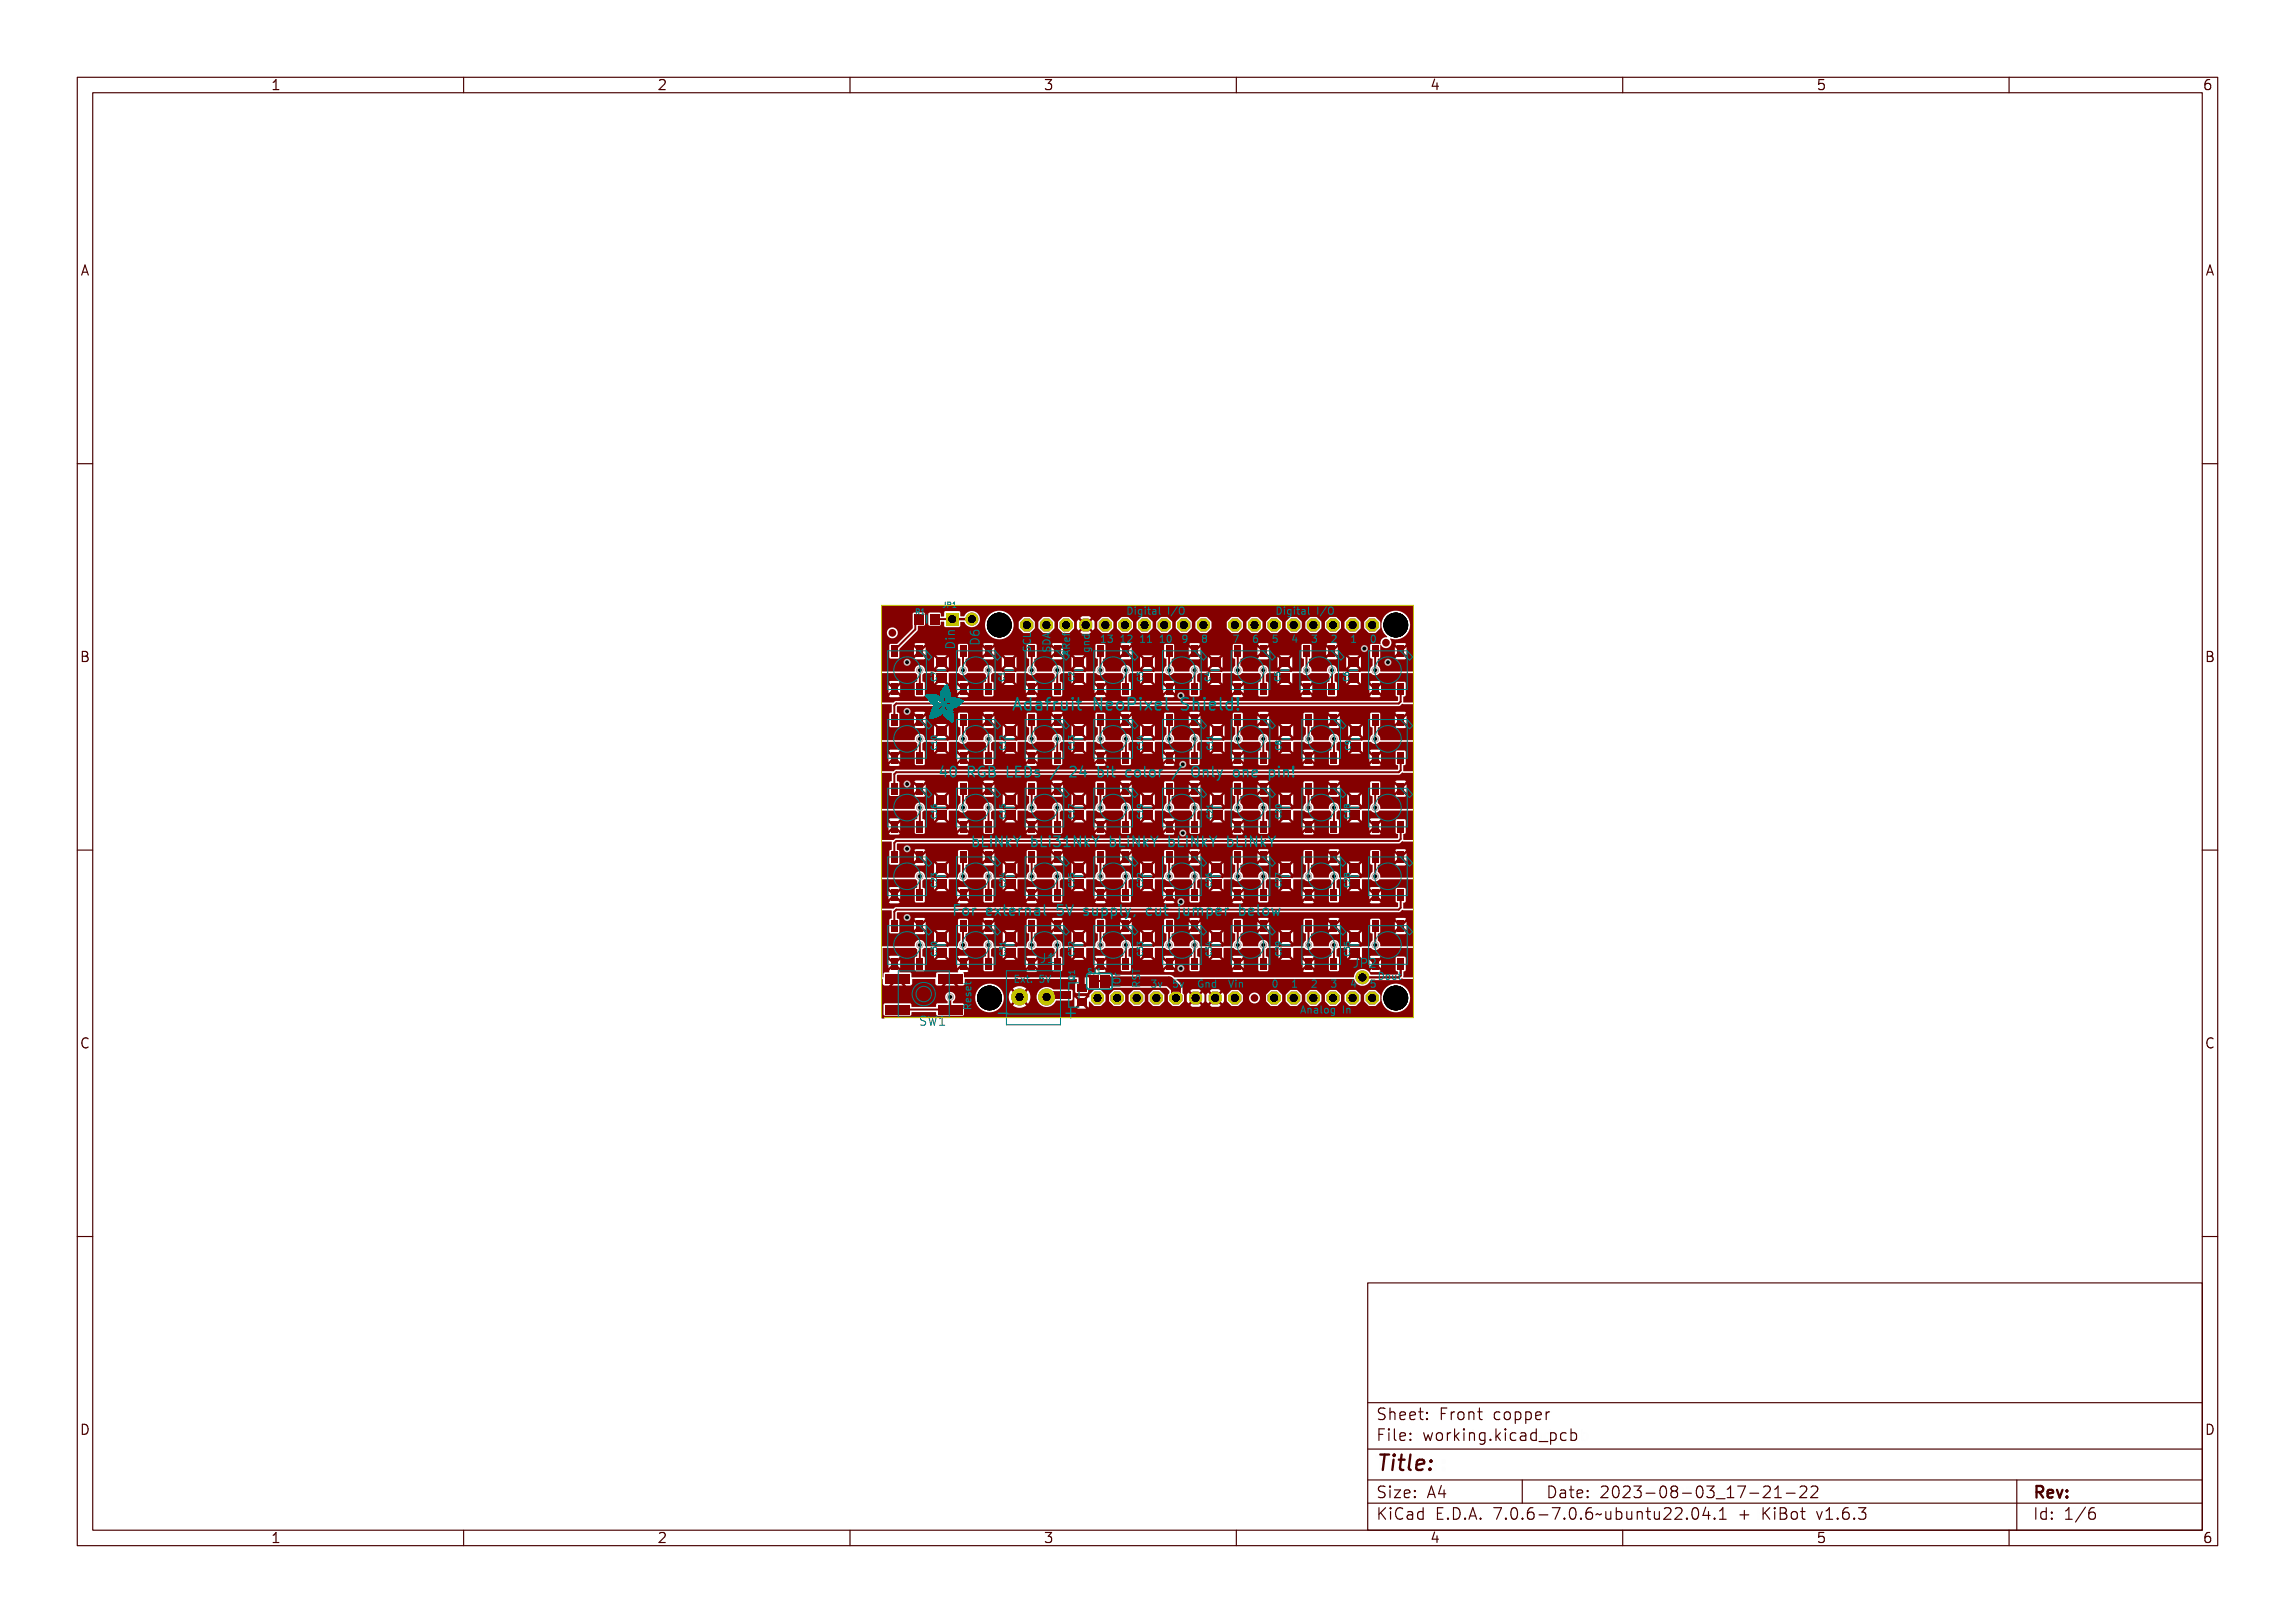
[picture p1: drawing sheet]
<svg xmlns="http://www.w3.org/2000/svg" width="297mm" height="210mm" viewBox="0 0 297 210" stroke-linecap="round" stroke-linejoin="round" font-family="sans-serif">
<defs><g id="words">
<text font-size="2.7" fill="#480000" x="178" y="190.3">Title:</text>
<g font-size="2.1" fill="#008484">
<text x="130.8" y="92">Adafruit NeoPixel Shield!</text>
<text x="128.7" y="131.9">-</text>
<text x="137.5" y="131.9">+</text>
</g>
<g font-size="2" fill="#480000">
<text x="178" y="183.7">Sheet: Front copper</text>
<text x="178" y="186.5">File: working.kicad_pcb</text>
<text x="178" y="193.9">Size: A4</text>
<text x="178" y="196.6">KiCad E.D.A. 7.0.6-7.0.6~ubuntu22.04.1 + KiBot v1.6.3</text>
<text x="200" y="193.9">Date: 2023-08-03_17-21-22</text>
<text x="263" y="196.6">Id: 1/6</text>
<text x="263" y="193.9">Rev:</text>
</g>
<g font-size="1.8" fill="#008484">
<text x="121.3" y="100.7">40 RGB LEDs / 24 bit color / Only one pin!</text>
<text x="125.5" y="109.7">bLiNkY bLi31NkY bLiNkY bLiNkY bLiNkY</text>
<text x="123.1" y="118.6">For external 5V supply, cut jumper below</text>
</g>
<g font-size="1.7" fill="#480000">
<text x="35" y="11.7">1</text>
<text x="85" y="11.7">2</text>
<text x="135" y="11.7">3</text>
<text x="185" y="11.7">4</text>
<text x="235" y="11.7">5</text>
<text x="285" y="11.7">6</text>
<text x="10.5" y="35.7">A</text>
<text x="285.5" y="35.7">A</text>
<text x="10.5" y="85.6">B</text>
<text x="285.5" y="85.6">B</text>
<text x="10.5" y="135.7">C</text>
<text x="285.5" y="135.7">C</text>
<text x="10.5" y="185.6">D</text>
<text x="285.5" y="185.6">D</text>
<text x="35" y="199.7">1</text>
<text x="85" y="199.7">2</text>
<text x="135" y="199.7">3</text>
<text x="185" y="199.7">4</text>
<text x="235" y="199.7">5</text>
<text x="285" y="199.7">6</text>
</g>
<g font-size="1.6" fill="#008484">
<text x="134.8" y="124.6">J1</text>
<text x="119.7" y="132.7">SW1</text>
</g>
<text font-size="1.5" fill="#008484" x="175" y="125.2">JP2</text>
<g font-size="1.2" fill="#008484">
<text x="142.7" y="83.1">13</text>
<text x="145.2" y="83.1">12</text>
<text x="145.7" y="79.6">Digital I/O</text>
<text x="147.8" y="83.1">11</text>
<text x="150.3" y="83.1">10</text>
<text x="153.1" y="83.1">9</text>
<text x="155.6" y="83.1">8</text>
<text x="159.7" y="83.1">7</text>
<text x="162.2" y="83.1">6</text>
<text x="164.8" y="83.1">5</text>
<text x="165" y="79.6">Digital I/O</text>
<text x="167.3" y="83.1">4</text>
<text x="169.9" y="83.1">3</text>
<text x="172.4" y="83.1">2</text>
<text x="174.9" y="83.1">1</text>
<text x="177.5" y="83.1">0</text>
<text x="133.3" y="84" transform="rotate(-90 133.3 84)">SCL</text>
<text x="135.8" y="84" transform="rotate(-90 135.8 84)">SDA</text>
<text x="138.4" y="84.8" transform="rotate(-90 138.4 84.8)">ARef</text>
<text x="140.9" y="84.1" transform="rotate(-90 140.9 84.1)">gnd</text>
<text x="131.1" y="127.2">Ext. 5V</text>
<text x="145.1" y="127.9" transform="rotate(-90 145.1 127.9)">IOr</text>
<text x="147.6" y="127.9" transform="rotate(-90 147.6 127.9)">RST</text>
<text x="148.8" y="127.9">3v</text>
<text x="151.6" y="127.9">5v</text>
<text x="154.9" y="127.9">Gnd</text>
<text x="158.9" y="127.9">Vin</text>
<text x="164.5" y="127.9">0</text>
<text x="167" y="127.9">1</text>
<text x="168.2" y="131.2">Analog In</text>
<text x="169.6" y="127.9">2</text>
<text x="172.1" y="127.9">3</text>
<text x="174.7" y="127.9">4</text>
<text x="177.2" y="127.9">5</text>
<text x="178.2" y="126.8">Dout</text>
</g>
<g font-size=".9" fill="#008484">
<text x="118.3" y="79.5">R1</text>
<text x="121.9" y="78.6">JP1</text>
<text x="121.2" y="88.3" transform="rotate(-90 121.2 88.3)">C7</text>
<text x="139" y="88.3" transform="rotate(-90 139 88.3)">C2</text>
<text x="147.9" y="88.3" transform="rotate(-90 147.9 88.3)">C3</text>
<text x="156.7" y="88.3" transform="rotate(-90 156.7 88.3)">C4</text>
<text x="165.7" y="88.3" transform="rotate(-90 165.7 88.3)">C5</text>
<text x="174.6" y="88.3" transform="rotate(-90 174.6 88.3)">C6</text>
<text x="121.2" y="97.2" transform="rotate(-90 121.2 97.2)">C10</text>
<text x="130.1" y="97.2" transform="rotate(-90 130.1 97.2)">C12</text>
<text x="139" y="97.2" transform="rotate(-90 139 97.2)">C13</text>
<text x="147.9" y="97.2" transform="rotate(-90 147.9 97.2)">C14</text>
<text x="156.9" y="97.2" transform="rotate(-90 156.9 97.2)">C11</text>
<text x="165.8" y="97.2" transform="rotate(-90 165.8 97.2)">C8</text>
<text x="174.8" y="97.2" transform="rotate(-90 174.8 97.2)">C9</text>
<text x="121.2" y="106.1" transform="rotate(-90 121.2 106.1)">C16</text>
<text x="130.1" y="106.1" transform="rotate(-90 130.1 106.1)">C15</text>
<text x="139" y="106.1" transform="rotate(-90 139 106.1)">C17</text>
<text x="147.9" y="106.1" transform="rotate(-90 147.9 106.1)">C19</text>
<text x="156.9" y="106.1" transform="rotate(-90 156.9 106.1)">C21</text>
<text x="165.8" y="106.1" transform="rotate(-90 165.8 106.1)">C20</text>
<text x="174.7" y="106.1" transform="rotate(-90 174.7 106.1)">C18</text>
<text x="121.2" y="115" transform="rotate(-90 121.2 115)">C23</text>
<text x="130.1" y="115" transform="rotate(-90 130.1 115)">C24</text>
<text x="139" y="115" transform="rotate(-90 139 115)">C25</text>
<text x="147.9" y="115" transform="rotate(-90 147.9 115)">C22</text>
<text x="156.8" y="115" transform="rotate(-90 156.8 115)">C26</text>
<text x="165.8" y="115" transform="rotate(-90 165.8 115)">C27</text>
<text x="174.7" y="115" transform="rotate(-90 174.7 115)">C28</text>
<text x="121.2" y="123.9" transform="rotate(-90 121.2 123.9)">C30</text>
<text x="130.1" y="123.9" transform="rotate(-90 130.1 123.9)">C31</text>
<text x="139" y="123.9" transform="rotate(-90 139 123.9)">C32</text>
<text x="147.9" y="123.9" transform="rotate(-90 147.9 123.9)">C33</text>
<text x="156.8" y="123.9" transform="rotate(-90 156.8 123.9)">C34</text>
<text x="165.8" y="123.9" transform="rotate(-90 165.8 123.9)">C29</text>
<text x="174.7" y="123.9" transform="rotate(-90 174.7 123.9)">C35</text>
<text x="140.6" y="126.1">SJ1</text>
</g>
</g></defs>
<g fill="#840000">
<path d="M115.3 97.3h.9v1.5h-.9z" fill-rule="evenodd"/>
<path d="M118.6 97.3h.9v1.5h-.9z" fill-rule="evenodd"/>
<path d="M118.6 92.4h.9v1.5h-.9z" fill-rule="evenodd"/>
<path d="M115.3 92.4h.9v1.5h-.9z" fill-rule="evenodd"/>
<path d="M139.3 129.2h1.3v1h-1.3z" fill-rule="evenodd"/>
<path d="M139.3 127.3h1.3v1h-1.3z" fill-rule="evenodd"/>
<path d="M137.3 128.3h1.3v1h-1.3z" fill-rule="evenodd"/>
<path d="M124.2 88.4h.9v1.5h-.9z" fill-rule="evenodd"/>
<path d="M127.5 88.4h.9v1.5h-.9z" fill-rule="evenodd"/>
<path d="M127.5 83.5h.9v1.5h-.9z" fill-rule="evenodd"/>
<path d="M124.2 83.5h.9v1.5h-.9z" fill-rule="evenodd"/>
<path d="M174.6 122.7h1.3v1.2h-1.3z" fill-rule="evenodd"/>
<path d="M174.6 120.7h1.3v1.2h-1.3z" fill-rule="evenodd"/>
<path d="M165.8 96h1.3v1.2h-1.3z" fill-rule="evenodd"/>
<path d="M165.8 94h1.3v1.2h-1.3z" fill-rule="evenodd"/>
<path d="M168.9 115.1h.9v1.5h-.9z" fill-rule="evenodd"/>
<path d="M172.2 115.1h.9v1.5h-.9z" fill-rule="evenodd"/>
<path d="M172.2 110.2h.9v1.5h-.9z" fill-rule="evenodd"/>
<path d="M168.9 110.2h.9v1.5h-.9z" fill-rule="evenodd"/>
<path d="M124.2 124h.9v1.5h-.9z" fill-rule="evenodd"/>
<path d="M127.5 124h.9v1.5h-.9z" fill-rule="evenodd"/>
<path d="M127.5 119.1h.9v1.5h-.9z" fill-rule="evenodd"/>
<path d="M124.2 119.1h.9v1.5h-.9z" fill-rule="evenodd"/>
<path d="M140.9 126.2h1.2v1.6h-1.2z" fill-rule="evenodd"/>
<path d="M142.5 126.2h1.1v1.6h-1.1z" fill-rule="evenodd"/>
<path d="M142 126.9h.6v.2h-.6z" fill-rule="evenodd"/>
<path d="M174.6 104.9h1.3v1.2h-1.3z" fill-rule="evenodd"/>
<path d="M174.6 102.9h1.3v1.2h-1.3z" fill-rule="evenodd"/>
<path d="M139 104.9h1.3v1.2h-1.3z" fill-rule="evenodd"/>
<path d="M139 102.9h1.3v1.2h-1.3z" fill-rule="evenodd"/>
<path d="M159.7 124h.9v1.5h-.9z" fill-rule="evenodd"/>
<path d="M163 124h.9v1.5h-.9z" fill-rule="evenodd"/>
<path d="M163 119.1h.9v1.5h-.9z" fill-rule="evenodd"/>
<path d="M159.7 119.1h.9v1.5h-.9z" fill-rule="evenodd"/>
<path d="M124.2 106.2h.9v1.5h-.9z" fill-rule="evenodd"/>
<path d="M127.5 106.2h.9v1.5h-.9z" fill-rule="evenodd"/>
<path d="M127.5 101.3h.9v1.5h-.9z" fill-rule="evenodd"/>
<path d="M124.2 101.3h.9v1.5h-.9z" fill-rule="evenodd"/>
<path d="M139 122.7h1.3v1.2h-1.3z" fill-rule="evenodd"/>
<path d="M139 120.7h1.3v1.2h-1.3z" fill-rule="evenodd"/>
<path d="M121.2 104.9h1.3v1.2h-1.3z" fill-rule="evenodd"/>
<path d="M121.2 102.9h1.3v1.2h-1.3z" fill-rule="evenodd"/>
<path d="M165.8 122.7h1.3v1.2h-1.3z" fill-rule="evenodd"/>
<path d="M165.8 120.7h1.3v1.2h-1.3z" fill-rule="evenodd"/>
<path d="M147.9 113.8h1.3v1.2h-1.3z" fill-rule="evenodd"/>
<path d="M147.9 111.8h1.3v1.2h-1.3z" fill-rule="evenodd"/>
<path d="M165.6 87.1h1.3v1.2h-1.3z" fill-rule="evenodd"/>
<path d="M165.6 85.1h1.3v1.2h-1.3z" fill-rule="evenodd"/>
<path d="M168.6 88.4h.9v1.5h-.9z" fill-rule="evenodd"/>
<path d="M171.9 88.4h.9v1.5h-.9z" fill-rule="evenodd"/>
<path d="M171.9 83.5h.9v1.5h-.9z" fill-rule="evenodd"/>
<path d="M168.6 83.5h.9v1.5h-.9z" fill-rule="evenodd"/>
<path d="M133.1 124h.9v1.5h-.9z" fill-rule="evenodd"/>
<path d="M136.4 124h.9v1.5h-.9z" fill-rule="evenodd"/>
<path d="M136.4 119.1h.9v1.5h-.9z" fill-rule="evenodd"/>
<path d="M133.1 119.1h.9v1.5h-.9z" fill-rule="evenodd"/>
<path d="M130.1 122.7h1.3v1.2h-1.3z" fill-rule="evenodd"/>
<path d="M130.1 120.7h1.3v1.2h-1.3z" fill-rule="evenodd"/>
<path d="M147.9 104.9h1.3v1.2h-1.3z" fill-rule="evenodd"/>
<path d="M147.9 102.9h1.3v1.2h-1.3z" fill-rule="evenodd"/>
<path d="M174.5 87.1h1.3v1.2h-1.3z" fill-rule="evenodd"/>
<path d="M174.5 85.1h1.3v1.2h-1.3z" fill-rule="evenodd"/>
<path d="M139 113.8h1.3v1.2h-1.3z" fill-rule="evenodd"/>
<path d="M139 111.8h1.3v1.2h-1.3z" fill-rule="evenodd"/>
<path d="M124.2 115.1h.9v1.5h-.9z" fill-rule="evenodd"/>
<path d="M127.5 115.1h.9v1.5h-.9z" fill-rule="evenodd"/>
<path d="M127.5 110.2h.9v1.5h-.9z" fill-rule="evenodd"/>
<path d="M124.2 110.2h.9v1.5h-.9z" fill-rule="evenodd"/>
<path d="M174.6 113.8h1.3v1.2h-1.3z" fill-rule="evenodd"/>
<path d="M174.6 111.8h1.3v1.2h-1.3z" fill-rule="evenodd"/>
<path d="M115.3 115.1h.9v1.5h-.9z" fill-rule="evenodd"/>
<path d="M118.6 115.1h.9v1.5h-.9z" fill-rule="evenodd"/>
<path d="M118.6 110.2h.9v1.5h-.9z" fill-rule="evenodd"/>
<path d="M115.3 110.2h.9v1.5h-.9z" fill-rule="evenodd"/>
<path d="M150.8 106.2h.9v1.5h-.9z" fill-rule="evenodd"/>
<path d="M154.1 106.2h.9v1.5h-.9z" fill-rule="evenodd"/>
<path d="M154.1 101.3h.9v1.5h-.9z" fill-rule="evenodd"/>
<path d="M150.8 101.3h.9v1.5h-.9z" fill-rule="evenodd"/>
<path d="M122.4 79.3h1.7v1.7h-1.7z" fill-rule="evenodd"/>
<path d="M147.9 96h1.3v1.2h-1.3z" fill-rule="evenodd"/>
<path d="M147.9 94h1.3v1.2h-1.3z" fill-rule="evenodd"/>
<path d="M177.5 106.2h.9v1.5h-.9z" fill-rule="evenodd"/>
<path d="M180.8 106.2h.9v1.5h-.9z" fill-rule="evenodd"/>
<path d="M180.8 101.3h.9v1.5h-.9z" fill-rule="evenodd"/>
<path d="M177.5 101.3h.9v1.5h-.9z" fill-rule="evenodd"/>
<path d="M130.1 96h1.3v1.2h-1.3z" fill-rule="evenodd"/>
<path d="M130.1 94h1.3v1.2h-1.3z" fill-rule="evenodd"/>
<path d="M150.8 88.4h.9v1.5h-.9z" fill-rule="evenodd"/>
<path d="M154.1 88.4h.9v1.5h-.9z" fill-rule="evenodd"/>
<path d="M154.1 83.5h.9v1.5h-.9z" fill-rule="evenodd"/>
<path d="M150.8 83.5h.9v1.5h-.9z" fill-rule="evenodd"/>
<path d="M165.8 104.9h1.3v1.2h-1.3z" fill-rule="evenodd"/>
<path d="M165.8 102.9h1.3v1.2h-1.3z" fill-rule="evenodd"/>
<path d="M159.7 88.4h.9v1.5h-.9z" fill-rule="evenodd"/>
<path d="M163 88.4h.9v1.5h-.9z" fill-rule="evenodd"/>
<path d="M163 83.5h.9v1.5h-.9z" fill-rule="evenodd"/>
<path d="M159.7 83.5h.9v1.5h-.9z" fill-rule="evenodd"/>
<path d="M159.7 97.3h.9v1.5h-.9z" fill-rule="evenodd"/>
<path d="M163 97.3h.9v1.5h-.9z" fill-rule="evenodd"/>
<path d="M163 92.4h.9v1.5h-.9z" fill-rule="evenodd"/>
<path d="M159.7 92.4h.9v1.5h-.9z" fill-rule="evenodd"/>
<path d="M139 87.1h1.3v1.2h-1.3z" fill-rule="evenodd"/>
<path d="M139 85.1h1.3v1.2h-1.3z" fill-rule="evenodd"/>
<path d="M177.5 124h.9v1.5h-.9z" fill-rule="evenodd"/>
<path d="M180.8 124h.9v1.5h-.9z" fill-rule="evenodd"/>
<path d="M180.8 119.1h.9v1.5h-.9z" fill-rule="evenodd"/>
<path d="M177.5 119.1h.9v1.5h-.9z" fill-rule="evenodd"/>
<path d="M142 106.2h.9v1.5h-.9z" fill-rule="evenodd"/>
<path d="M145.3 106.2h.9v1.5h-.9z" fill-rule="evenodd"/>
<path d="M145.3 101.3h.9v1.5h-.9z" fill-rule="evenodd"/>
<path d="M142 101.3h.9v1.5h-.9z" fill-rule="evenodd"/>
<path d="M147.9 87.1h1.3v1.2h-1.3z" fill-rule="evenodd"/>
<path d="M147.9 85.1h1.3v1.2h-1.3z" fill-rule="evenodd"/>
<path d="M156.9 96h1.3v1.2h-1.3z" fill-rule="evenodd"/>
<path d="M156.9 94h1.3v1.2h-1.3z" fill-rule="evenodd"/>
<path d="M142 115.1h.9v1.5h-.9z" fill-rule="evenodd"/>
<path d="M145.3 115.1h.9v1.5h-.9z" fill-rule="evenodd"/>
<path d="M145.3 110.2h.9v1.5h-.9z" fill-rule="evenodd"/>
<path d="M142 110.2h.9v1.5h-.9z" fill-rule="evenodd"/>
<path d="M115.3 106.2h.9v1.5h-.9z" fill-rule="evenodd"/>
<path d="M118.6 106.2h.9v1.5h-.9z" fill-rule="evenodd"/>
<path d="M118.6 101.3h.9v1.5h-.9z" fill-rule="evenodd"/>
<path d="M115.3 101.3h.9v1.5h-.9z" fill-rule="evenodd"/>
<path d="M121.2 113.8h1.3v1.2h-1.3z" fill-rule="evenodd"/>
<path d="M121.2 111.8h1.3v1.2h-1.3z" fill-rule="evenodd"/>
<path d="M156.6 87.1h1.3v1.2h-1.3z" fill-rule="evenodd"/>
<path d="M156.6 85.1h1.3v1.2h-1.3z" fill-rule="evenodd"/>
<path d="M121.2 122.7h1.3v1.2h-1.3z" fill-rule="evenodd"/>
<path d="M121.2 120.7h1.3v1.2h-1.3z" fill-rule="evenodd"/>
<path d="M142 97.3h.9v1.5h-.9z" fill-rule="evenodd"/>
<path d="M145.3 97.3h.9v1.5h-.9z" fill-rule="evenodd"/>
<path d="M145.3 92.4h.9v1.5h-.9z" fill-rule="evenodd"/>
<path d="M142 92.4h.9v1.5h-.9z" fill-rule="evenodd"/>
<path d="M156.7 122.7h1.3v1.2h-1.3z" fill-rule="evenodd"/>
<path d="M156.7 120.7h1.3v1.2h-1.3z" fill-rule="evenodd"/>
<path d="M133.1 106.2h.9v1.5h-.9z" fill-rule="evenodd"/>
<path d="M136.4 106.2h.9v1.5h-.9z" fill-rule="evenodd"/>
<path d="M136.4 101.3h.9v1.5h-.9z" fill-rule="evenodd"/>
<path d="M133.1 101.3h.9v1.5h-.9z" fill-rule="evenodd"/>
<path d="M115.3 124h.9v1.5h-.9z" fill-rule="evenodd"/>
<path d="M118.6 124h.9v1.5h-.9z" fill-rule="evenodd"/>
<path d="M118.6 119.1h.9v1.5h-.9z" fill-rule="evenodd"/>
<path d="M115.3 119.1h.9v1.5h-.9z" fill-rule="evenodd"/>
<path d="M156.7 113.8h1.3v1.2h-1.3z" fill-rule="evenodd"/>
<path d="M156.7 111.8h1.3v1.2h-1.3z" fill-rule="evenodd"/>
<path d="M150.8 124h.9v1.5h-.9z" fill-rule="evenodd"/>
<path d="M154.1 124h.9v1.5h-.9z" fill-rule="evenodd"/>
<path d="M154.1 119.1h.9v1.5h-.9z" fill-rule="evenodd"/>
<path d="M150.8 119.1h.9v1.5h-.9z" fill-rule="evenodd"/>
<path d="M168.9 97.3h.9v1.5h-.9z" fill-rule="evenodd"/>
<path d="M172.2 97.3h.9v1.5h-.9z" fill-rule="evenodd"/>
<path d="M172.2 92.4h.9v1.5h-.9z" fill-rule="evenodd"/>
<path d="M168.9 92.4h.9v1.5h-.9z" fill-rule="evenodd"/>
<path d="M159.7 115.1h.9v1.5h-.9z" fill-rule="evenodd"/>
<path d="M163 115.1h.9v1.5h-.9z" fill-rule="evenodd"/>
<path d="M163 110.2h.9v1.5h-.9z" fill-rule="evenodd"/>
<path d="M159.7 110.2h.9v1.5h-.9z" fill-rule="evenodd"/>
<path d="M168.9 106.2h.9v1.5h-.9z" fill-rule="evenodd"/>
<path d="M172.2 106.2h.9v1.5h-.9z" fill-rule="evenodd"/>
<path d="M172.2 101.3h.9v1.5h-.9z" fill-rule="evenodd"/>
<path d="M168.9 101.3h.9v1.5h-.9z" fill-rule="evenodd"/>
<path d="M124.2 97.3h.9v1.5h-.9z" fill-rule="evenodd"/>
<path d="M127.5 97.3h.9v1.5h-.9z" fill-rule="evenodd"/>
<path d="M127.5 92.4h.9v1.5h-.9z" fill-rule="evenodd"/>
<path d="M124.2 92.4h.9v1.5h-.9z" fill-rule="evenodd"/>
<path d="M139 96h1.3v1.2h-1.3z" fill-rule="evenodd"/>
<path d="M139 94h1.3v1.2h-1.3z" fill-rule="evenodd"/>
<path d="M165.8 113.8h1.3v1.2h-1.3z" fill-rule="evenodd"/>
<path d="M165.8 111.8h1.3v1.2h-1.3z" fill-rule="evenodd"/>
<path d="M121.3 126h3.2v1.2h-3.2z" fill-rule="evenodd"/>
<path d="M114.5 126h3.2v1.2h-3.2z" fill-rule="evenodd"/>
<path d="M121.3 130h3.2v1.2h-3.2z" fill-rule="evenodd"/>
<path d="M114.5 130h3.2v1.2h-3.2z" fill-rule="evenodd"/>
<path d="M150.8 115.1h.9v1.5h-.9z" fill-rule="evenodd"/>
<path d="M154.1 115.1h.9v1.5h-.9z" fill-rule="evenodd"/>
<path d="M154.1 110.2h.9v1.5h-.9z" fill-rule="evenodd"/>
<path d="M150.8 110.2h.9v1.5h-.9z" fill-rule="evenodd"/>
<path d="M142 88.4h.9v1.5h-.9z" fill-rule="evenodd"/>
<path d="M145.3 88.4h.9v1.5h-.9z" fill-rule="evenodd"/>
<path d="M145.3 83.5h.9v1.5h-.9z" fill-rule="evenodd"/>
<path d="M142 83.5h.9v1.5h-.9z" fill-rule="evenodd"/>
<path d="M129.9 87.1h1.3v1.2h-1.3z" fill-rule="evenodd"/>
<path d="M129.9 85.1h1.3v1.2h-1.3z" fill-rule="evenodd"/>
<path d="M142 124h.9v1.5h-.9z" fill-rule="evenodd"/>
<path d="M145.3 124h.9v1.5h-.9z" fill-rule="evenodd"/>
<path d="M145.3 119.1h.9v1.5h-.9z" fill-rule="evenodd"/>
<path d="M142 119.1h.9v1.5h-.9z" fill-rule="evenodd"/>
<path d="M177.5 88.4h.9v1.5h-.9z" fill-rule="evenodd"/>
<path d="M180.8 88.4h.9v1.5h-.9z" fill-rule="evenodd"/>
<path d="M180.8 83.5h.9v1.5h-.9z" fill-rule="evenodd"/>
<path d="M177.5 83.5h.9v1.5h-.9z" fill-rule="evenodd"/>
<path d="M168.9 124h.9v1.5h-.9z" fill-rule="evenodd"/>
<path d="M172.2 124h.9v1.5h-.9z" fill-rule="evenodd"/>
<path d="M172.2 119.1h.9v1.5h-.9z" fill-rule="evenodd"/>
<path d="M168.9 119.1h.9v1.5h-.9z" fill-rule="evenodd"/>
<path d="M174.8 96h1.3v1.2h-1.3z" fill-rule="evenodd"/>
<path d="M174.8 94h1.3v1.2h-1.3z" fill-rule="evenodd"/>
<path d="M177.5 97.3h.9v1.5h-.9z" fill-rule="evenodd"/>
<path d="M180.8 97.3h.9v1.5h-.9z" fill-rule="evenodd"/>
<path d="M180.8 92.4h.9v1.5h-.9z" fill-rule="evenodd"/>
<path d="M177.5 92.4h.9v1.5h-.9z" fill-rule="evenodd"/>
<path d="M133.1 115.1h.9v1.5h-.9z" fill-rule="evenodd"/>
<path d="M136.4 115.1h.9v1.5h-.9z" fill-rule="evenodd"/>
<path d="M136.4 110.2h.9v1.5h-.9z" fill-rule="evenodd"/>
<path d="M133.1 110.2h.9v1.5h-.9z" fill-rule="evenodd"/>
<path d="M156.9 104.9h1.3v1.2h-1.3z" fill-rule="evenodd"/>
<path d="M156.9 102.9h1.3v1.2h-1.3z" fill-rule="evenodd"/>
<path d="M177.5 115.1h.9v1.5h-.9z" fill-rule="evenodd"/>
<path d="M180.8 115.1h.9v1.5h-.9z" fill-rule="evenodd"/>
<path d="M180.8 110.2h.9v1.5h-.9z" fill-rule="evenodd"/>
<path d="M177.5 110.2h.9v1.5h-.9z" fill-rule="evenodd"/>
<path d="M133.1 97.3h.9v1.5h-.9z" fill-rule="evenodd"/>
<path d="M136.4 97.3h.9v1.5h-.9z" fill-rule="evenodd"/>
<path d="M136.4 92.4h.9v1.5h-.9z" fill-rule="evenodd"/>
<path d="M133.1 92.4h.9v1.5h-.9z" fill-rule="evenodd"/>
<path d="M121.2 87.1h1.3v1.2h-1.3z" fill-rule="evenodd"/>
<path d="M121.2 85.1h1.3v1.2h-1.3z" fill-rule="evenodd"/>
<path d="M147.9 122.7h1.3v1.2h-1.3z" fill-rule="evenodd"/>
<path d="M147.9 120.7h1.3v1.2h-1.3z" fill-rule="evenodd"/>
<path d="M150.8 97.3h.9v1.5h-.9z" fill-rule="evenodd"/>
<path d="M154.1 97.3h.9v1.5h-.9z" fill-rule="evenodd"/>
<path d="M154.1 92.4h.9v1.5h-.9z" fill-rule="evenodd"/>
<path d="M150.8 92.4h.9v1.5h-.9z" fill-rule="evenodd"/>
<path d="M115.3 88.4h.9v1.5h-.9z" fill-rule="evenodd"/>
<path d="M118.6 88.4h.9v1.5h-.9z" fill-rule="evenodd"/>
<path d="M118.6 83.5h.9v1.5h-.9z" fill-rule="evenodd"/>
<path d="M115.3 83.5h.9v1.5h-.9z" fill-rule="evenodd"/>
<path d="M130.1 113.8h1.3v1.2h-1.3z" fill-rule="evenodd"/>
<path d="M130.1 111.8h1.3v1.2h-1.3z" fill-rule="evenodd"/>
<path d="M133.1 88.4h.9v1.5h-.9z" fill-rule="evenodd"/>
<path d="M136.4 88.4h.9v1.5h-.9z" fill-rule="evenodd"/>
<path d="M136.4 83.5h.9v1.5h-.9z" fill-rule="evenodd"/>
<path d="M133.1 83.5h.9v1.5h-.9z" fill-rule="evenodd"/>
<path d="M130.1 104.9h1.3v1.2h-1.3z" fill-rule="evenodd"/>
<path d="M130.1 102.9h1.3v1.2h-1.3z" fill-rule="evenodd"/>
<path d="M121.2 96h1.3v1.2h-1.3z" fill-rule="evenodd"/>
<path d="M121.2 94h1.3v1.2h-1.3z" fill-rule="evenodd"/>
<path d="M159.7 106.2h.9v1.5h-.9z" fill-rule="evenodd"/>
<path d="M163 106.2h.9v1.5h-.9z" fill-rule="evenodd"/>
<path d="M163 101.3h.9v1.5h-.9z" fill-rule="evenodd"/>
<path d="M159.7 101.3h.9v1.5h-.9z" fill-rule="evenodd"/>
<path d="M118.3 79.5h1.2v1.3h-1.2z" fill-rule="evenodd"/>
<path d="M120.3 79.5h1.2v1.3h-1.2z" fill-rule="evenodd"/>
<circle cx="162.3" cy="129.1" r=".5"/>
<circle cx="115.5" cy="81.9" r=".5"/>
<circle cx="179.4" cy="83.2" r=".5"/>
<circle cx="149.6" cy="129.1" r=".91"/>
<circle cx="152.2" cy="129.1" r=".91"/>
<circle cx="164.9" cy="129.1" r=".91"/>
<circle cx="167.4" cy="129.1" r=".91"/>
<circle cx="170" cy="129.1" r=".91"/>
<circle cx="172.5" cy="129.1" r=".91"/>
<circle cx="175" cy="129.1" r=".91"/>
<circle cx="177.6" cy="129.1" r=".91"/>
<circle cx="138" cy="80.9" r=".91"/>
<circle cx="177.6" cy="80.9" r=".91"/>
<circle cx="175" cy="80.9" r=".91"/>
<circle cx="172.5" cy="80.9" r=".91"/>
<circle cx="170" cy="80.9" r=".91"/>
<circle cx="167.4" cy="80.9" r=".91"/>
<circle cx="164.9" cy="80.9" r=".91"/>
<circle cx="162.3" cy="80.9" r=".91"/>
<circle cx="159.8" cy="80.9" r=".91"/>
<circle cx="155.7" cy="80.9" r=".91"/>
<circle cx="153.2" cy="80.9" r=".91"/>
<circle cx="150.7" cy="80.9" r=".91"/>
<circle cx="148.1" cy="80.9" r=".91"/>
<circle cx="145.6" cy="80.9" r=".91"/>
<circle cx="143" cy="80.9" r=".91"/>
<circle cx="140.5" cy="80.9" r=".91"/>
<circle cx="157.3" cy="129.1" r=".91"/>
<circle cx="154.7" cy="129.1" r=".91"/>
<circle cx="144.6" cy="129.1" r=".91"/>
<circle cx="142" cy="129.1" r=".91"/>
<circle cx="147.1" cy="129.1" r=".91"/>
<circle cx="132.9" cy="80.9" r=".91"/>
<circle cx="135.4" cy="80.9" r=".91"/>
<circle cx="159.8" cy="129.1" r=".91"/>
</g>
<g fill="#840000">
<circle cx="135.4" cy="129" r="1.09"/>
<circle cx="131.9" cy="129" r="1.09"/>
<circle cx="125.8" cy="80.1" r=".84"/>
<circle cx="176.3" cy="126.5" r=".89"/>
<circle cx="119" cy="86.7" r=".45"/>
<circle cx="124.6" cy="86.7" r=".45"/>
<circle cx="133.5" cy="86.7" r=".45"/>
<circle cx="127.9" cy="86.7" r=".45"/>
<circle cx="142.4" cy="86.7" r=".45"/>
<circle cx="136.8" cy="86.7" r=".45"/>
<circle cx="145.7" cy="86.7" r=".45"/>
<circle cx="151.3" cy="86.7" r=".45"/>
<circle cx="160.2" cy="86.7" r=".45"/>
<circle cx="154.6" cy="86.7" r=".45"/>
<circle cx="169.1" cy="86.7" r=".45"/>
<circle cx="163.5" cy="86.7" r=".45"/>
<circle cx="178" cy="86.7" r=".45"/>
<circle cx="172.4" cy="86.7" r=".45"/>
<circle cx="152.8" cy="125.3" r=".45"/>
<circle cx="153.1" cy="98.9" r=".45"/>
<circle cx="153.1" cy="107.8" r=".45"/>
<circle cx="152.8" cy="116.7" r=".45"/>
<circle cx="152.8" cy="90" r=".45"/>
<circle cx="117.4" cy="101.4" r=".45"/>
<circle cx="179.6" cy="85.7" r=".45"/>
<circle cx="176.6" cy="83.9" r=".45"/>
<circle cx="117.4" cy="85.7" r=".45"/>
<circle cx="117.4" cy="118.7" r=".45"/>
<circle cx="117.4" cy="92" r=".45"/>
<circle cx="117.4" cy="109.8" r=".45"/>
<circle cx="119" cy="95.6" r=".45"/>
<circle cx="124.6" cy="95.6" r=".45"/>
<circle cx="127.9" cy="95.6" r=".45"/>
<circle cx="133.5" cy="95.6" r=".45"/>
<circle cx="136.8" cy="95.6" r=".45"/>
<circle cx="142.4" cy="95.6" r=".45"/>
<circle cx="151.3" cy="95.6" r=".45"/>
<circle cx="145.7" cy="95.6" r=".45"/>
<circle cx="160.2" cy="95.6" r=".45"/>
<circle cx="154.6" cy="95.6" r=".45"/>
<circle cx="163.5" cy="95.6" r=".45"/>
<circle cx="169.3" cy="95.6" r=".45"/>
<circle cx="178" cy="95.6" r=".45"/>
<circle cx="172.6" cy="95.6" r=".45"/>
<circle cx="124.6" cy="104.5" r=".45"/>
<circle cx="119" cy="104.5" r=".45"/>
<circle cx="133.5" cy="104.5" r=".45"/>
<circle cx="127.9" cy="104.5" r=".45"/>
<circle cx="136.8" cy="104.5" r=".45"/>
<circle cx="142.4" cy="104.5" r=".45"/>
<circle cx="151.3" cy="104.5" r=".45"/>
<circle cx="145.7" cy="104.5" r=".45"/>
<circle cx="160.2" cy="104.5" r=".45"/>
<circle cx="154.6" cy="104.5" r=".45"/>
<circle cx="169.3" cy="104.5" r=".45"/>
<circle cx="163.5" cy="104.5" r=".45"/>
<circle cx="172.6" cy="104.5" r=".45"/>
<circle cx="178" cy="104.5" r=".45"/>
<circle cx="119" cy="113.4" r=".45"/>
<circle cx="124.6" cy="113.4" r=".45"/>
<circle cx="133.5" cy="113.4" r=".45"/>
<circle cx="127.9" cy="113.4" r=".45"/>
<circle cx="136.8" cy="113.4" r=".45"/>
<circle cx="142.4" cy="113.4" r=".45"/>
<circle cx="145.7" cy="113.4" r=".45"/>
<circle cx="151.3" cy="113.4" r=".45"/>
<circle cx="160.2" cy="113.4" r=".45"/>
<circle cx="154.6" cy="113.4" r=".45"/>
<circle cx="169.3" cy="113.4" r=".45"/>
<circle cx="163.5" cy="113.4" r=".45"/>
<circle cx="178" cy="113.4" r=".45"/>
<circle cx="172.6" cy="113.4" r=".45"/>
<circle cx="119" cy="122.3" r=".45"/>
<circle cx="124.6" cy="122.3" r=".45"/>
<circle cx="127.9" cy="122.3" r=".45"/>
<circle cx="133.5" cy="122.3" r=".45"/>
<circle cx="142.4" cy="122.3" r=".45"/>
<circle cx="136.8" cy="122.3" r=".45"/>
<circle cx="145.7" cy="122.3" r=".45"/>
<circle cx="151.3" cy="122.3" r=".45"/>
<circle cx="160.2" cy="122.3" r=".45"/>
<circle cx="154.6" cy="122.3" r=".45"/>
<circle cx="163.5" cy="122.3" r=".45"/>
<circle cx="169.3" cy="122.3" r=".45"/>
<circle cx="172.6" cy="122.3" r=".45"/>
<circle cx="178" cy="122.3" r=".45"/>
<circle cx="123" cy="129" r=".45"/>
</g>
<g fill="none" stroke="#840000" stroke-width=".25">
<path d="M118.9 80.1l-.4 .5v.8l-2.3 2.2h-.5v.7M119 86.7v2.5M119 95.6v2.5M120.9 80.1h2.3M124.6 84.3v2.4M124.6 93.2v2.4M127.9 86.7v2.5M127.9 95.6v2.5M133.5 84.3v2.4M133.5 93.2v2.4M136.8 86.7v2.5M136.8 95.6v2.5"/>
<path d="M142.4 84.3v2.4M142.4 93.2v2.4M145.7 86.7v2.5M145.7 95.6v2.5M151.3 84.3v2.4M151.3 93.2v2.4M154.6 86.7v2.5M154.6 95.6v2.5M160.2 84.3v2.4M160.2 93.2v2.4M163.5 86.7v2.5M163.5 95.6v2.5"/>
<path d="M169.1 84.3v2.4M169.3 93.2v2.4M172.4 86.7v2.5M172.6 95.6v2.5M178 84.3v2.4M178 93.2v2.4M181.3 89.2v1.6l-.3 .2h-65l-.3 .3v1.9M181.3 98.1v1.6l-.3 .2h-65l-.3 .3v1.8M119 104.5v2.4M119 113.4v2.4M124.6 102v2.5M124.6 110.9v2.5"/>
<path d="M124.6 119.8v2.5M127.9 104.5v2.4M127.9 113.4v2.4M133.5 102v2.5M133.5 110.9v2.5M133.5 119.8v2.5M136.8 104.5v2.4M136.8 113.4v2.4M142.4 102v2.5M142.4 110.9v2.5M142.4 119.8v2.5M145.7 104.5v2.4"/>
<path d="M145.7 113.4v2.4M151.3 102v2.5M151.3 110.9v2.5M151.3 119.8v2.5M154.6 104.5v2.4M154.6 113.4v2.4M160.2 102v2.5M160.2 110.9v2.5M160.2 119.8v2.5M163.5 104.5v2.4M163.5 113.4v2.4M169.3 102v2.5"/>
<path d="M169.3 110.9v2.5M169.3 119.8v2.5M172.6 104.5v2.4M172.6 113.4v2.4M178 102v2.5M178 110.9v2.5M178 119.8v2.5M181.3 106.9v1.7l-.3 .2h-65l-.3 .3v1.8M181.3 115.8v1.7l-.3 .2h-65l-.3 .3v1.8M119 122.3v2.4M123 129l-.1 1.6h-6.8M127.9 122.3v2.4"/>
<path d="M136.8 122.3v2.4M145.7 122.3v2.4M154.6 122.3v2.4M163.5 122.3v2.4M172.6 122.3v2.4"/>
</g>
<path d="M139.7 125.8h.3v2" fill="none" stroke="#840000" stroke-width=".81"/>
<path d="M123.2 80.1h2.6M176.3 126.5h4.7M181.3 124.7v1.5" fill="none" stroke="#840000" stroke-width=".3"/>
<path d="M143 127h8.3M152.2 127.9v1.2" fill="none" stroke="#840000" stroke-width="1.3"/>
<path d="M138 128.8h-2.3l-.3 .2" fill="none" stroke="#840000" stroke-width="1"/>
<g fill="#840000">
<path d="M114.1 113.8h4.4l.2 .2v.8l-.3 .1v.2v1.5l.1 .2h5.4l.2 .1h1l.2-.1-.7-.7-.7 .7h-4.3l.1-.2v-1.3h4.2v1.1l.5-.6h.4l.6 .6v-1.1l-.6 .5h-.4l-.5-.5h-1.4l-.7-.7-.7 .7h-1.4v-.3l-.3-.2v-.8l.2-.2h1.2l.1 1.3 .9-.9 1 .9v-.2h1.1l.7 .7 .7-.7v-.1h-1.2l-.2 .1h-1.1v-1.1h1.3a.69 .69 0 0 0 1.1 0h2.2l.2 .2v.8l-.3 .1v.2v1.5l.1 .2h5.4l.2 .1h1l.2-.1-.7-.7-.7 .7h-4.3l.1-.2v-1.3h4.2v1.1l.5-.6h.4l.6 .6v-1.1l-.6 .5h-.4l-.5-.5h-1.4l-.7-.7-.7 .7h-1.4v-.3l-.3-.2v-.8l.1-.2h1.3l.1 1.3 .9-.9 1 .9v-.2h1.1l.7 .7 .7-.7-.1-.1h-1.1l-.2 .1h-1.1v-1.1h1.3a.68 .68 0 0 0 1.1 0h2.1l.3 .2v.8l-.3 .1v.2v1.5l.1 .2h5.4l.2 .1h1l.2-.1-.7-.7-.7 .7h-4.3l.1-.2v-1.3h4.2v1.1l.5-.6h.4l.6 .6v-1.1l-.6 .5h-.4l-.5-.5h-1.4l-.7-.7-.7 .7h-1.4v-.3l-.4-.2v-.8l.2-.2h1.3l.1 1.3 .9-.9 .9 .9 .1-.2h1.1l.7 .7 .7-.7-.1-.1h-1.1l-.2 .1h-1.1v-1.1h1.3a.68 .68 0 0 0 1.1 0h2.1l.3 .2v.8l-.3 .1v.2v1.5l.1 .2h5.4l.2 .1h1l.2-.1-.7-.7-.7 .7h-4.3l.1-.2v-1.3h4.1v1.1l.6-.6h.4l.6 .6v-1.1l-.6 .5h-.4l-.6-.5h-1.3l-.7-.7-.7 .7h-1.4l-.1-.4-.3-.1v-.8l.2-.2h1.3l.1 1.3 .9-.9 .9 .9 .1-.2h1.1l.7 .7 .7-.7-.1-.1h-1.1l-.2 .1h-1.1v-1.1h1.3a.68 .68 0 0 0 1.1 0h2.1l.3 .2v.8l-.3 .1-.1 .2v1.5l.2 .2h5.4l.2 .1h1l.2-.1-.7-.7-.7 .7h-4.3v-.2v-1.3h4.2v1.1l.6-.6h.4l.5 .6v-1.1l-.5 .5h-.4l-.6-.5h-1.3l-.7-.7-.7 .7h-1.5v-.4l-.3-.1v-.8l.2-.2h1.3l.1 1.3 .9-.9 .9 .9v-.2h1.2l.7 .7 .7-.7-.1-.1h-1.1l-.2 .1h-1.2l.1-1.1h1.3a.68 .68 0 0 0 1.1 0h2.1l.3 .2v.8l-.3 .1-.1 .2v1.5l.2 .2h5.6l.2 .1h1.1l.1-.1-.7-.7-.7 .7h-4.6l.1-.2v-1.3h4.5v1.1l.5-.6h.4l.6 .6v-1.1l-.6 .5h-.4l-.5-.5h-1.5l-.7-.7-.7 .7h-1.6v-.3l-.3-.2v-.8l.2-.2h1.4l.1 1.3 .9-.9 .9 .9 .1-.2h1.2l.7 .7 .7-.7v-.1h-1.2l-.2 .1h-1.2v-1.1h1.4a.68 .68 0 0 0 1.1 0h2.2l.2 .2v.8l-.3 .1v.2v1.5l.1 .2h5.2l.2 .1h1l.2-.1-.7-.7-.7 .7h-4.1l.1-.2v-1.3h3.9v1.1l.6-.6h.4l.5 .6v-1.1l-.5 .5h-.4l-.6-.5h-1.2l-.7-.7-.7 .7h-1.3l-.1-.4-.2-.1v-.8l.1-.2h1.2l.1 1.3 .9-.9 .9 .9 .1-.2h1l.7 .7 .7-.7-.1-.1h-1.1l-.2 .1h-1v-1.1h1.1a.68 .68 0 0 0 1.1 0h4.4v3.8h-1.3v-.7l.3-.2v-.1v-1.6l-.2-.1h-.9l-.2 .2v1.5l.1 .1 .2 .2v.4l-.1 .1h-64.8l-.4 .2h-1.4l-.1-.8h.9l.2 .1h1l.2-.1-.7-.7-.7 .7h-.9v-1.5h.9v1.1l.5-.6h.5l.5 .6v-1.1l-.5 .5h-.5l-.5-.5h-.9v-.4h.9l.7 .7 .7-.7-.2-.1-2.1 .1z" fill-rule="evenodd"/>
<path d="M114.1 87.1h4.4l.2 .2v.8l-.3 .2v.1v1.5l.1 .2h5.4l.2 .1h1l.2-.1-.7-.7-.7 .7h-4.3l.1-.2v-1.3h4.2v1.1l.5-.5h.4l.6 .5v-1.1l-.6 .6h-.4l-.5-.6h-1.4l-.7-.7-.7 .7h-1.4v-.3l-.3-.2v-.8l.2-.2h1.2l.1 1.3 .9-.9 1 .9v-.2h1.1l.7 .8 .7-.8-1.2-.1-.2 .1h-1.1v-1.1h1.3a.71 .71 0 0 0 1.1 0h2.2l.2 .2v.8l-.3 .2v.1v1.5l.1 .2h5.4l.2 .1h1l.2-.1-.7-.7-.7 .7h-4.3l.1-.2v-1.3h4.2v1.1l.5-.5h.4l.6 .5v-1.1l-.6 .6h-.4l-.5-.6h-1.5l-.7-.7-.7 .7h-1.3v-.3l-.3-.2v-.8l.1-.2h1.2l.1 1.3 .9-.9 .9 .9v-.2h1.3l.7 .8 .7-.8h-.1l-1.1-.1-.2 .1h-1.3l.1-1.1h1.4a.69 .69 0 0 0 1.1 0h2.1l.3 .2v.8l-.3 .2v.1v1.5l.1 .2h5.4l.2 .1h1l.2-.1-.7-.7-.7 .7h-4.3l.1-.2v-1.3h4.2v1.1l.5-.5h.4l.6 .5v-1.1l-.6 .6h-.4l-.5-.6h-1.4l-.7-.7-.7 .7h-1.4v-.3l-.4-.2v-.8l.2-.2h1.3l.1 1.3 .9-.9 .9 .9 .1-.2h1.1l.7 .8 .7-.8h-.1l-1.1-.1-.2 .1h-1.1v-1.1h1.3a.69 .69 0 0 0 1.1 0h2.1l.3 .2v.8l-.3 .2v.1v1.5l.1 .2h5.4l.2 .1h1l.2-.1-.7-.7-.7 .7h-4.3l.1-.2v-1.3h4.1v1.1l.6-.5h.4l.6 .5v-1.1l-.6 .6h-.4l-.6-.6h-1.3l-.7-.7-.7 .7h-1.4l-.1-.3-.3-.2v-.8l.2-.2h1.3l.1 1.3 .9-.9 .9 .9 .1-.2h1.1l.7 .8 .7-.8h-.1l-1.1-.1-.2 .1h-1.1v-1.1h1.3a.68 .68 0 0 0 1.1 0h2.1l.3 .2v.8l-.3 .2-.1 .1v1.5l.2 .2h5.4l.2 .1h1l.2-.1-.7-.7-.7 .7h-4.3v-.2v-1.3h4.2v1.1l.6-.5h.4l.5 .5v-1.1l-.5 .6h-.4l-.6-.6h-1.5l-.6-.7-.7 .7h-1.4v-.3l-.3-.2v-.8l.2-.2h1.1l.1 1.3 1-.9 .9 .9v-.2h1.3l.7 .8 .7-.8h-.1l-1.1-.1-.2 .1h-1.3v-1.1h1.5a.69 .69 0 0 0 1.1 0h2.1l.3 .2v.8l-.3 .2-.1 .1v1.5l.2 .2h5.4l.2 .1h1l.2-.1-.7-.7-.7 .7h-4.4l.1-.2v-1.3h4.2v1.1l.6-.5h.4l.5 .5v-1.1l-.5 .6h-.4l-.6-.6h-1.3l-.7-.7-.7 .7h-1.5v-.3l-.3-.2v-.8l.2-.2h1.3v1.3l1-.9 .9 .9v-.2h1.2l.7 .8 .7-.8h-.1l-1.1-.1-.2 .1h-1.2l.1-1.1h1.3a.69 .69 0 0 0 1 0h2.2l.2 .2v.8l-.2 .2-.1 .1v1.5l.1 .2h5.5l.2 .1h1l.2-.1-.7-.7-.7 .7h-4.4l.1-.2v-1.3h4.2v1.1l.6-.5h.4l.5 .5v-1.1l-.5 .6h-.4l-.6-.6h-1.3l-.7-.7-.7 .7h-1.5v-.3l-.3-.2v-.8l.2-.2h1.3v1.3l1-.9 .9 .9v-.2h1.2l.7 .8 .7-.8h-.1l-1.1-.1-.2 .1h-1.2v-1.1h1.3a.69 .69 0 0 0 1.1 0h4.4v3.8h-1.3v-.7l.3-.1v-.2v-1.6l-.2-.1h-.9l-.2 .2v1.5l.1 .2 .2 .1v.4l-.1 .1h-64.8l-.4 .2h-1.4l-.1-.8h.9l.2 .1h1l.2-.1-.7-.7-.7 .7h-.9v-1.5h.9v1.1l.5-.5h.5l.5 .5v-1.1l-.5 .6h-.5l-.5-.6h-.9v-.4h.9l.7 .8 .7-.8-.2-.1-2.1 .1z" fill-rule="evenodd"/>
<path d="M114.2 122.7h4.3l.2 .2v.8l-.3 .1v.2v1.5l.2 .2 1-.1 .1-1.4h4.2v1.1l.5-.6h.4l.6 .6v-1.1l-.6 .5h-.4l-.5-.5h-1.4l-.7-.7-.7 .7h-1.4v-.3l-.3-.2v-.8l.2-.2h1.2l.1 1.3 .9-.9 1 .9v-.2h1.1l.7 .7 .7-.7v-.1h-1.2l-.2 .1h-1.1v-1.1h1.3a.69 .69 0 0 0 1.1 0h2.2l.2 .2v.8l-.3 .1v.2v1.5l.1 .2 5.4-.1 .2 .2h1l.2-.2-.7-.7-.7 .7h-4.3l.1-.1v-1.3h4.2v1.1l.5-.6h.4l.6 .6v-1.1l-.6 .5h-.4l-.5-.5h-1.4l-.7-.7-.7 .7h-1.4v-.3l-.3-.2v-.8l.1-.2h1.3l.1 1.3 .9-.9 1 .9v-.2h1.1l.7 .7 .7-.7-.1-.1h-1.1l-.2 .1h-1.1v-1.1h1.3a.68 .68 0 0 0 1.1 0h2.1l.3 .2v.8l-.3 .1v.2v1.5l.1 .2 1.1-.1 .1-1.4h4.2v1.1l.5-.6h.4l.6 .6v-1.1l-.6 .5h-.4l-.5-.5h-1.4l-.7-.7-.7 .7h-1.4v-.3l-.4-.2v-.8l.2-.2h1.3l.1 1.3 .9-.9 .9 .9 .1-.2h1.1l.7 .7 .7-.7-.1-.1h-1.1l-.2 .1h-1.1v-1.1h1.3a.68 .68 0 0 0 1.1 0h2.1l.3 .2v.8l-.3 .1v.2v1.5l.1 .2 5.4-.1 .2 .2h1l.2-.2-.7-.7-.7 .7h-4.3l.1-.1v-1.3h4.1v1.1l.6-.6h.4l.6 .6v-1.1l-.6 .5h-.4l-.6-.5h-1.3l-.7-.7-.7 .7h-1.4l-.1-.4-.3-.1v-.8l.2-.2h1.3l.1 1.3 .9-.9 .9 .9 .1-.2h1.1l.7 .7 .7-.7-.1-.1h-1.1l-.2 .1h-1.1v-1.1h1.3a.68 .68 0 0 0 1.1 0h2.1l.3 .2v.8l-.3 .1-.1 .2v1.5l.2 .2 5.4-.1 .2 .2h1l.2-.2-.7-.7-.7 .7h-4.3v-.1v-1.3h4.2v1.1l.6-.6h.4l.5 .6v-1.1l-.5 .5h-.4l-.6-.5h-1.3l-.7-.7-.7 .7h-1.5v-.4l-.3-.1v-.8l.2-.2h1.3l.1 1.3 .9-.9 .9 .9v-.2h1.2l.7 .7 .7-.7-.1-.1h-1.1l-.2 .1h-1.2l.1-1.1h1.3a.68 .68 0 0 0 1.1 0h2.1l.3 .2v.8l-.3 .1-.1 .2v1.5l.2 .2 5.6-.1 .2 .2h1.1l.1-.2-.7-.7-.7 .7h-4.6l.1-.1v-1.3h4.5v1.1l.5-.6h.4l.6 .6v-1.1l-.6 .5h-.4l-.5-.5h-1.5l-.7-.7-.7 .7h-1.6v-.3l-.3-.2v-.8l.2-.2h1.4l.1 1.3 .9-.9 .9 .9 .1-.2h1.2l.7 .7 .7-.7v-.1h-1.2l-.2 .1h-1.2v-1.1h1.4a.68 .68 0 0 0 1.1 0h2.2l.2 .2v.8l-.3 .1v.2v1.5l.2 .2 1-.1 .1-1.4h3.9v1.1l.6-.6h.4l.5 .6v-1.1l-.5 .5h-.4l-.6-.5h-1.2l-.7-.7-.7 .7h-1.3l-.1-.4-.2-.1v-.8l.1-.2h1.2l.1 1.3 .9-.9 .9 .9 .1-.2h1l.7 .7 .7-.7-.1-.1h-1.1l-.2 .1h-1v-1.1h1.1a.68 .68 0 0 0 1.1 0h4.4v3.7h-1.3v-.7l.3-.2v-1.5l-.2-.2h-.9l-.2 .1v1.6l.3 .2-.1 .4h-3.4l-.4-.5h.3l.2 .2h1l.2-.1-.7-.8-.7 .7h-.3a1.14 1.14 0 0 0-1.2-.1 1.14 1.14 0 0 0-.6 1h-23.2l-.6-.4h-7.5l-.3-.1h-1.2l-.2-.1v-.1h.7l.2-.2-.7-.7-.7 .7 .2 .2-.1 .1h-.9l-.2 .1 .5 .5h-.4l-.2-.2v.2h-15.8l-.1-.7h.4l.2-.2-.7-.7-.7 .7 .1 .2h-2.7l-.1 .1-.1 .6h-3.1l-.1-.6-1.5-.1v-.2l-.7-.7-.7 .7 .1 .2-.7 .1-.1 .6-.1-2.3h.8v1.1l.5-.6h.5l.5 .6v-1.1l-.5 .5h-.5l-.5-.5h-.8v-.4h.8l.7 .7 .7-.7-.2-.1-2 .1z" fill-rule="evenodd"/>
<path d="M114.1 126.7h.1v.6l.3 .2h2.3l-.7-.7-.6 .7h-.5l1.1-1.1 1.2 1.1h.5l.2-.1 .1-.7h2.9v.6l.3 .2h2.3l-.7-.7-.6 .7h-.5l1.1-1.1 1.2 1.1h.5l.2-.1 .1-.7h14.4l.1 .3-.3 .3v1l.2 .2h1.4l.1-.1v-.4h.8l-.6 .7v.3h-.1l-.7 .7 .7 .7 .1-.8 .7 .6h.8l.6-.7h.4l.6 .7h.8l.7-.7h.5l.6 .7h.8l.6-.7h.5l.6 .7h.8l.7-.6v-.9l-.7-.6h-.8l-.6 .6v.8h-.5v-.8l-.6-.6h-.9l-.5 .6v.8h-.5v-.8l-.6-.6h-.8l-.7 .6v.8h-.4v-.8l-.6-.6h-.4v-.1l.2-.1 .1 .1h1.2l.3-.2h7l.4 .4v.3l-.2 .3 .1 .8 .6 .6h.8l.6-.7h.4l.2 .3 .5-.4 .2 .2-.5 .4 .3 .3h.8l.3-.3-.4-.4 .2-.2 .4 .4 .3-.3h.2l.2 .3 .5-.4 .2 .2-.4 .4 .3 .3h.8l.3-.3-.5-.4 .2-.2 .5 .4 .2-.3h.4l.6 .7h.8l.6-.6v-.4h.8a.7 .7 0 0 0 .6 .6 .7 .7 0 0 0 .7-.3h.9l.7 .7h.8l.6-.7h.5l.7 .7h.8l.6-.7h.4l.7 .7h.8l.6-.7h.5l.6 .7h.8l.6-.7h.5l.6 .7h.8l.7-.7h.4l.7 .7h.8l.6-.6v-.4h.2a1.86 1.86 0 0 0 2.7 1.6 1.86 1.86 0 0 0 .2-3.2 1.86 1.86 0 0 0-2.9 1.3v.3h-.2v-.5l-.6-.6h-.8l-.6 .6-.1 .8h-.4l-.1-.8-.5-.6h-.8l-.7 .6v.8h-.5v-.8l-.6-.6h-.8l-.6 .6v.8h-.5v-.8l-.6-.6h-.8l-.7 .6v.8h-.4l-.1-.8-.5-.6h-.8l-.7 .6v.8h-.5v-.8l-.6-.6h-.8l-.6 .6-.1 .8h-.9a.71 .71 0 0 0-.4-1.1 .71 .71 0 0 0-.9 .8h-.8v-.5l-.5-.6h-.9l-.6 .6v.8h-.4v-.8l-.2-.3-.5 .5-.2-.2 .5-.5-.2-.2h-.9l-.3 .2 .4 .5-.2 .2-.5-.5-.2 .3v.8h-.2v-.8l-.3-.3-.4 .5-.2-.2 .4-.5-.3-.2h-.8l-.3 .2 .5 .5-.2 .2-.5-.5-.2 .3v.8h-.4v-.7l-.2-.3v-.8l-.1-.3-.6-.7h22.9a1.16 1.16 0 0 0 1 .9 1.16 1.16 0 0 0 1.2-.8h3.6l.4-.2 .2 .1h1.3v4.9h-68.4l-.1 .2-.3-.1v-.5h.2l.2 .2h3.3l.1-.1 .1-.3h3.1l.1 .3 .1 .1h3.3l.1-.2v-1.3l-1.3-.1-.1-.2 .3-.4h2.6a1.86 1.86 0 0 0 1.1 1.6 1.86 1.86 0 0 0 2-.3h11.3l-.6-.6-.6 .6h-10.1a1.85 1.85 0 0 0 .6-1.5h.6l.1 .5 .3 .4 .6-.7 .2 .3-.6 .6 .1 .1a1.39 1.39 0 0 0 1.6-.1l-.6-.6 .2-.3 .6 .7 .3-.4v-.5h.8l.1 .2a1.3 1.3 0 0 0 1.6 1h3.2l.1 .2 .7-.7-.7-.7-.1 1.2h-3.2l.5-.2 .4-.5 2-.1 .1-.1v-.4h.6l.6 .6 .6-.6h-1.8v-.7l-.1-.1-2.4-.1a1.3 1.3 0 0 0-1.4-.2 1.3 1.3 0 0 0-.8 1.2h-.8v-.4l-.3-.5-.6 .7-.2-.2 .6-.7-.1-.1a1.39 1.39 0 0 0-1.6 .1l.6 .7-.2 .2-.6-.7-.3 .5-.1 .4h-.6v-.2a1.86 1.86 0 0 0-2-1.5 1.86 1.86 0 0 0-1.7 1.9h-2.6a.67 .67 0 0 0-.4-.8 .67 .67 0 0 0-.9 .4 .67 .67 0 0 0 .3 .8v.2h-1.3l-.2 .5h-3.1l-.1-.4-.1-.1h-3.3l-.2 .2v1.2h-.2z" fill-rule="evenodd"/>
<path d="M114.1 117.8h1.3v1l-.3 .1v.2v1.5l.1 .2 3.1-.1 .2 .2 1.2-.1v-.1l-.7-.7-.7 .7h-2l.1-.1v-1.3h1.9v1.1l.5-.6h.5l.5 .6h1.3l.7 .6 .7-.6h-2.7v-1.1l-.5 .5h-.5l-.5-.5h-1.9l-.1-.4h2l.7 .7 .7-.7v-.1l-3.6 .1v-.8l64.9-.1 .5-.3 1.4 .1v4.6h-4.3a.82 .82 0 0 0-.3-.7l.1-.9 2.2-.1 .1 .2h1.1l.2-.2-.7-.7-.7 .7h-2.1l.1-.1v-1.3h1.9v1.1l.6-.6h.4l.5 .6v-1.1l-.5 .5h-.4l-.6-.5h-1.9l-.1-.4h2.1l.7 .7 .7-.7-.2-.1h-1.1l-.1 .1h-3.2l-.1 .2v1.5l.1 .1 .2 .1v.9a.99 .99 0 0 0-.3 .7l-2.8 .1-.2-.1h-1v-.2h2.7l-.7-.7-.7 .7h-1.3l-.1-.3h1.1l.1 .1 .7-.7h.4l.7 .7v-1.5l-.7 .8h-.4l-.7-.8-.1 1.4h-1.1l-.1-.1a.71 .71 0 0 0-.8-.1 .71 .71 0 0 0-.4 .7h-1.9a.74 .74 0 0 0-.3-.7v-.9l2.2-.1 .2 .2h1l.2-.2-.7-.7-.7 .7h-2l.1-.1v-1.3h1.9v1.1l.5-.6h.4l.6 .6h1.2l.7 .6 .7-.6h-2.6v-1.1l-.6 .5h-.4l-.5-.5h-1.9l-.1-.4h2l.7 .7 .7-.7-.1-.1h-1.1l-.2 .1h-3.1l-.1 .2v1.5v.1l.3 .1v.9a.99 .99 0 0 0-.4 .7l-3 .1-.2-.1h-1.2l-.1-.2h3l-.7-.7-.7 .7h-1.6l-.1-.3h1.5v.1l.7-.7h.4l.7 .7v-1.5l-.7 .8h-.4l-.7-.8v1.4h-1.5v-.1a.71 .71 0 0 0-.8-.1 .71 .71 0 0 0-.4 .7h-2a.74 .74 0 0 0-.3-.7l.1-.9 2.2-.1 .2 .2h1l.2-.2-.7-.7-.7 .7h-2.1l.1-.1v-1.3h1.9v1.1l.6-.6h.4l.5 .6h1.5l.7 .6 .7-.6h-2.9v-1.1l-.5 .5h-.4l-.6-.5h-1.9l-.1-.4h2.1l.7 .7 .7-.7-.2-.1h-1l-.2 .1h-3.1l-.2 .2v1.5l.1 .1 .3 .1-.1 .9a.84 .84 0 0 0-.3 .7l-2.9 .1-.2-.1h-1.1l-.1-.2h2.9l-.7-.7-.7 .7h-1.5l-.1-.3h1.3l.1 .1 .7-.7h.4l.7 .7v-1.5l-.7 .8h-.4l-.7-.8-.1 1.4h-1.3a.7 .7 0 0 0-.8-.2 .7 .7 0 0 0-.4 .7h-2a.74 .74 0 0 0-.3-.7l.1-.9 2.2-.1 .2 .2h1l.2-.2-.7-.7-.7 .7h-2v-.1v-1.3h1.9v1.1l.6-.6h.4l.6 .6h1.3l.7 .6 .7-.6h-2.7v-1.1l-.6 .5h-.4l-.6-.5h-1.9v-.4h2l.7 .7 .7-.7-.2-.1h-1l-.2 .1h-3.1l-.2 .2v1.5l.1 .1 .3 .1-.1 .9a.84 .84 0 0 0-.3 .7l-2.9 .1-.2-.1h-1.1v-.2h2.8l-.7-.7-.7 .7h-1.4l-.2-.3h1.3l.1 .1 .7-.7h.4l.7 .7v-1.5l-.7 .8h-.4l-.7-.8-.1 1.4h-1.3a.7 .7 0 0 0-.8-.2 .7 .7 0 0 0-.4 .7h-1.9a.74 .74 0 0 0-.4-.7l.1-.9 2.2-.1 .2 .2h1l.2-.2-.7-.7-.7 .7h-2l.1-.1v-1.3h1.9v1.1l.5-.6h.4l.6 .6h1.3l.7 .6 .7-.6h-2.7v-1.1l-.6 .5h-.4l-.5-.5h-1.9l-.1-.4h2l.7 .7 .7-.7-.2-.1h-1l-.2 .1h-3.1l-.1 .2v1.5v.1l.3 .1v.9a1 1 0 0 0-.4 .7l-2.9 .1-.2-.1h-1.1v-.2h2.8l-.7-.7-.7 .7h-1.4l-.1-.3h1.3v.1l.7-.7h.4l.7 .7v-1.5l-.7 .8h-.4l-.7-.8v1.4h-1.3l-.1-.1a.71 .71 0 0 0-.8-.1 .71 .71 0 0 0-.4 .7h-1.9a.74 .74 0 0 0-.4-.7l.1-.9 2.2-.1 .2 .2h1l.2-.2-.7-.7-.7 .7h-2l.1-.1v-1.3h1.9v1.1l.5-.6h.4l.6 .6h1.3l.7 .6 .7-.6h-2.7v-1.1l-.6 .5h-.4l-.5-.5h-1.9l-.1-.4h2l.7 .7 .7-.7-.2-.1h-1l-.2 .1h-3.1l-.1 .2v1.5v.1l.3 .1v.9a.84 .84 0 0 0-.4 .7l-2.9 .1-.2-.1h-1.1v-.2h2.8l-.7-.7-.7 .7h-1.4l-.1-.3h1.3v.1l.7-.7h.4l.8 .7v-1.5l-.8 .8h-.4l-.7-.8v1.4h-1.3a.7 .7 0 0 0-.9-.2 .7 .7 0 0 0-.4 .7h-1.9a.73 .73 0 0 0-.3-.7v-.9l2.2-.1 .2 .2h1l.2-.2-.7-.7-.7 .7h-2l.1-.1v-1.3h1.9v1.1l.5-.6h.4l.6 .6h1.3l.7 .6 .7-.6h-2.7v-1.1l-.6 .5h-.4l-.5-.5h-1.9l-.1-.4h2l.7 .7 .7-.7-.2-.1h-1l-.2 .1h-3.1l-.1 .2v1.5v.1l.3 .1v.9a.83 .83 0 0 0-.4 .7l-2.9 .1-.2-.1h-1.1v-.2h2.8l-.7-.7-.7 .7h-1.4l-.1-.3h1.3v.1l.7-.7h.4l.8 .7v-1.5l-.8 .8h-.4l-.7-.8v1.4h-1.3a.7 .7 0 0 0-.9-.2 .7 .7 0 0 0-.4 .7h-4.2z" fill-rule="evenodd"/>
<path d="M114.1 108.9l1.3 .1v.9l-.3 .1v.2v1.5l.1 .2h3.1l.2 .1 1.2-.1-.7-.7-.7 .7h-2l.1-.2v-1.3h1.9v1.1l.5-.6h.5l.5 .6h1.3l.7 .7 .7-.7h-2.7v-1.1l-.5 .5h-.5l-.5-.5h-1.9l-.1-.4h2l.7 .7 .7-.7v-.1h-1.2l-.2 .1h-2.2v-.8l64.9-.1 .5-.3 1.4 .1v4.6h-4.3a.82 .82 0 0 0-.3-.7l.1-.9h2.2l.1 .1h1.1l.2-.1-.7-.7-.7 .7h-2.1l.1-.2v-1.3h1.9v1.1l.6-.6h.4l.5 .6v-1.1l-.5 .5h-.4l-.6-.5h-1.9l-.1-.4h2.1l.7 .7 .7-.7-.2-.1h-1.1l-.1 .1h-3.2l-.1 .2v1.5l.1 .1 .2 .2v.8a.83 .83 0 0 0-.3 .8h-2.8h-.2l-1-.1v-.2h2.7l-.7-.7-.7 .7h-1.3l-.1-.3h1.1l.1 .1 .7-.7h.4l.7 .7v-1.4l-.7 .7h-.4l-.7-.7-.1 1.3h-1.1l-.1-.1a.71 .71 0 0 0-.8-.1 .71 .71 0 0 0-.4 .8l-1.9-.1a.82 .82 0 0 0-.3-.7v-.9h2.2l.2 .1h1l.2-.1-.7-.7-.7 .7h-2l.1-.2v-1.3h1.9v1.1l.5-.6h.4l.6 .6h1.2l.7 .7 .7-.7h-2.6v-1.1l-.6 .5h-.4l-.5-.5h-1.9l-.1-.4h2l.7 .7 .7-.7-.1-.1h-1.1l-.2 .1h-3l-.2 .2v1.5v.1l.3 .2v.8a.83 .83 0 0 0-.4 .8h-3h-.2l-1.2-.1-.1-.2h3l-.7-.7-.7 .7h-1.6l-.1-.3h1.5v.1l.7-.7h.4l.7 .7v-1.4l-.7 .7h-.4l-.7-.7v1.3h-1.5v-.1a.71 .71 0 0 0-.8-.1 .71 .71 0 0 0-.4 .8l-1.9-.1a.82 .82 0 0 0-.4-.7l.1-.9h2.2l.2 .1h1l.2-.1-.7-.7-.7 .7h-2.1l.1-.2v-1.3h1.9v1.1l.6-.6h.4l.5 .6h1.5l.7 .7 .7-.7h-2.9v-1.1l-.5 .5h-.4l-.6-.5h-1.9l-.1-.4h2.1l.7 .7 .7-.7-.2-.1h-1l-.2 .1h-3.1l-.2 .2v1.5l.1 .1 .3 .2-.1 .8a.84 .84 0 0 0-.3 .8h-2.9h-.2l-1.1-.1-.1-.2h2.9l-.7-.7-.7 .7h-1.5l-.1-.3h1.3l.1 .1 .7-.7h.4l.7 .7v-1.4l-.7 .7h-.4l-.7-.7-.1 1.3h-1.3v-.1a.71 .71 0 0 0-.8-.1 .71 .71 0 0 0-.4 .8l-1.9-.1a.82 .82 0 0 0-.4-.7l.1-.9h2.2l.2 .1h1l.2-.1-.7-.7-.7 .7h-2v-.2v-1.3h1.9v1.1l.6-.6h.4l.6 .6h1.3l.7 .7 .7-.7h-2.7v-1.1l-.6 .5h-.4l-.6-.5h-1.9v-.4h2l.7 .7 .7-.7-.2-.1h-1l-.2 .1h-3.1l-.2 .2v1.5l.1 .1 .3 .2-.1 .8a.84 .84 0 0 0-.3 .8h-2.9h-.2l-1.1-.1v-.2h2.8l-.7-.7-.7 .7h-1.4l-.2-.3h1.3l.1 .1 .7-.7h.4l.7 .7v-1.4l-.7 .7h-.4l-.7-.7-.1 1.3h-1.3v-.1a.71 .71 0 0 0-.8-.1 .71 .71 0 0 0-.4 .8l-1.9-.1a.82 .82 0 0 0-.4-.7l.1-.9h2.2l.2 .1h1l.2-.1-.7-.7-.7 .7h-2l.1-.2v-1.3h1.9v1.1l.5-.6h.4l.6 .6h1.3l.7 .7 .7-.7h-2.7v-1.1l-.6 .5h-.4l-.5-.5h-1.9l-.1-.4h2l.7 .7 .7-.7-.2-.1h-1l-.2 .1h-3.1l-.1 .2v1.5v.1l.3 .2v.8a.84 .84 0 0 0-.4 .8h-2.9h-.2l-1.1-.1v-.2h2.8l-.7-.7-.7 .7h-1.4l-.1-.3h1.3v.1l.7-.7h.4l.7 .7v-1.4l-.7 .7h-.4l-.7-.7v1.3h-1.3l-.1-.1a.71 .71 0 0 0-.8-.1 .71 .71 0 0 0-.4 .8l-1.9-.1a.82 .82 0 0 0-.4-.7l.1-.9h2.2l.2 .1h1l.2-.1-.7-.7-.7 .7h-2l.1-.2v-1.3h1.9v1.1l.5-.6h.4l.6 .6h1.3l.7 .7 .7-.7h-2.7v-1.1l-.6 .5h-.4l-.5-.5h-1.9l-.1-.4h2l.7 .7 .7-.7-.2-.1h-1l-.2 .1h-3.1l-.1 .2v1.5v.1l.3 .2v.8a.95 .95 0 0 0-.4 .8h-2.9h-.2l-1.1-.1v-.2h2.8l-.7-.7-.7 .7h-1.4l-.1-.3h1.3v.1l.7-.7h.4l.8 .7v-1.4l-.8 .7h-.4l-.7-.7v1.3h-1.3l-.1-.1a.71 .71 0 0 0-.8-.1 .71 .71 0 0 0-.4 .8l-1.9-.1a.81 .81 0 0 0-.3-.7v-.9h2.2l.2 .1h1l.2-.1-.7-.7-.7 .7h-2l.1-.2v-1.3h1.9v1.1l.5-.6h.4l.6 .6h1.3l.7 .7 .7-.7h-2.7v-1.1l-.6 .5h-.4l-.5-.5h-1.9l-.1-.4h2l.7 .7 .7-.7-.2-.1h-1l-.2 .1h-3l-.2 .2v1.5v.1l.3 .2v.8a.95 .95 0 0 0-.4 .8h-2.9h-.2l-1.1-.1v-.2h2.8l-.7-.7-.7 .7h-1.4l-.1-.3h1.3v.1l.7-.7h.4l.8 .7v-1.4l-.8 .7h-.4l-.7-.7v1.3h-1.3l-.1-.1a.71 .71 0 0 0-.8-.1 .71 .71 0 0 0-.4 .8l-4.2-.1z" fill-rule="evenodd"/>
<path d="M114.1 100l1.3 .1v.9l-.3 .1v.2v1.5l.1 .2h3.1l.2 .1h1.2v-.1l-.7-.7-.7 .7h-2l.1-.2v-1.3h1.9v1.1l.5-.6h.5l.5 .6h1.3l.7 .7 .7-.7h-2.7v-1.1l-.5 .5h-.5l-.5-.5h-1.9l-.1-.4h2l.7 .7 .7-.7v-.1l-3.6 .1v-.8h64.9l.5-.4 1.4 .1v4.6h-4.3a.74 .74 0 0 0-.3-.7l.1-.9h2.2l.1 .1h1.1l.2-.1-.7-.7-.7 .7h-2.1l.1-.2v-1.3h1.9v1.1l.6-.6h.4l.5 .6v-1.1l-.5 .5h-.4l-.6-.5h-1.9l-.1-.4h2.1l.7 .7 .7-.7-.2-.1h-1.1l-.1 .1h-3.2l-.1 .2v1.5l.1 .1 .2 .2v.8a.96 .96 0 0 0-.3 .8l-2.8 .1-.2-.1-1-.1v-.2h2.7l-.7-.7-.7 .7h-1.3l-.1-.3h1.1l.1 .1 .7-.7h.4l.7 .7v-1.4l-.7 .7h-.4l-.7-.7-.1 1.3h-1.2a.71 .71 0 0 0-.8-.2 .71 .71 0 0 0-.4 .8l-1.9-.1a.82 .82 0 0 0-.3-.7v-.9h2.2l.2 .1h1l.2-.1-.7-.7-.7 .7h-2l.1-.2v-1.3h1.9v1.1l.5-.6h.4l.6 .6h1.2l.7 .7 .7-.7h-2.6v-1.1l-.6 .5h-.4l-.5-.5h-1.9l-.1-.4h2l.7 .7 .7-.7-.1-.1h-1.1l-.2 .1h-3l-.2 .2v1.5v.1l.3 .2v.8a.84 .84 0 0 0-.4 .8l-3 .1-.2-.1-1.2-.1-.1-.2h3l-.7-.7-.7 .7h-1.6l-.1-.3h1.5v.1l.7-.7h.4l.7 .7v-1.4l-.7 .7h-.4l-.7-.7v1.3h-1.5a.71 .71 0 0 0-.8-.2 .71 .71 0 0 0-.4 .8l-1.9-.1a.82 .82 0 0 0-.4-.7l.1-.9h2.2l.2 .1h1l.2-.1-.7-.7-.7 .7h-2.1l.1-.2v-1.3h1.9v1.1l.6-.6h.4l.5 .6h1.5l.7 .7 .7-.7h-2.9v-1.1l-.5 .5h-.4l-.6-.5h-1.9l-.1-.4h2.1l.7 .7 .7-.7-.2-.1h-1l-.2 .1h-3.1l-.2 .2v1.5l.1 .1 .3 .2-.1 .8a.84 .84 0 0 0-.3 .8l-2.8 .1-.2-.1-1.2-.1-.1-.2h3l-.7-.7-.7 .7h-1.6l-.1-.3h1.5v.1l.7-.7h.4l.7 .7v-1.4l-.7 .7h-.4l-.7-.7v1.3h-1.5a.71 .71 0 0 0-.8-.2 .71 .71 0 0 0-.4 .8l-1.9-.1a.82 .82 0 0 0-.4-.7l.1-.9h2.2l.2 .1h1l.2-.1-.7-.7-.7 .7h-2v-.2v-1.3h1.9v1.1l.6-.6h.4l.6 .6h1.4l.7 .7 .7-.7h-2.8v-1.1l-.6 .5h-.4l-.6-.5h-1.9v-.4h2l.7 .7 .7-.7-.2-.1h-1l-.2 .1h-3.1l-.2 .2v1.5l.1 .1 .3 .2-.1 .8a.84 .84 0 0 0-.3 .8l-2.9 .1-.2-.1-1.1-.1v-.2h2.8l-.7-.7-.7 .7h-1.4l-.2-.3h1.3l.1 .1 .7-.7h.4l.7 .7v-1.4l-.7 .7h-.4l-.7-.7-.1 1.3h-1.3a.71 .71 0 0 0-.8-.2 .71 .71 0 0 0-.4 .8l-1.9-.1a.82 .82 0 0 0-.4-.7l.1-.9h2.2l.2 .1h1l.2-.1-.7-.7-.7 .7h-2l.1-.2v-1.3h1.9v1.1l.5-.6h.4l.6 .6h1.3l.7 .7 .7-.7h-2.7v-1.1l-.6 .5h-.4l-.5-.5h-1.9l-.1-.4h2l.7 .7 .7-.7-.2-.1h-1l-.2 .1h-3.1l-.1 .2v1.5v.1l.3 .2v.8a.84 .84 0 0 0-.4 .8l-2.9 .1-.2-.1-1.1-.1v-.2h2.8l-.7-.7-.7 .7h-1.4l-.1-.3h1.3v.1l.7-.7h.4l.7 .7v-1.4l-.7 .7h-.4l-.7-.7v1.3h-1.3h-.1a.71 .71 0 0 0-.8-.2 .71 .71 0 0 0-.4 .8l-1.9-.1a.82 .82 0 0 0-.4-.7l.1-.9h2.2l.2 .1h1l.2-.1-.7-.7-.7 .7h-2l.1-.2v-1.3h1.9v1.1l.5-.6h.4l.6 .6h1.3l.7 .7 .7-.7h-2.7v-1.1l-.6 .5h-.4l-.5-.5h-1.9l-.1-.4h2l.7 .7 .7-.7-.2-.1h-1l-.2 .1h-3.1l-.1 .2v1.5v.1l.3 .2v.8a.84 .84 0 0 0-.4 .8l-2.9 .1-.2-.1-1.1-.1v-.2h2.8l-.7-.7-.7 .7h-1.4l-.1-.3h1.3v.1l.7-.7h.4l.8 .7v-1.4l-.8 .7h-.4l-.7-.7v1.3h-1.3h-.1a.71 .71 0 0 0-.8-.2 .71 .71 0 0 0-.4 .8l-1.9-.1a.82 .82 0 0 0-.3-.7v-.9h2.2l.2 .1h1l.2-.1-.7-.7-.7 .7h-2l.1-.2v-1.3h1.9v1.1l.5-.6h.4l.6 .6h1.3l.7 .7 .7-.7h-2.7v-1.1l-.6 .5h-.4l-.5-.5h-1.9l-.1-.4h2l.7 .7 .7-.7-.2-.1h-1l-.2 .1h-3l-.2 .2v1.5v.1l.3 .2v.8a.84 .84 0 0 0-.4 .8l-2.9 .1-.2-.1-1.1-.1v-.2h2.8l-.7-.7-.7 .7h-1.4l-.1-.3h1.3v.1l.7-.7h.4l.8 .7v-1.4l-.8 .7h-.4l-.7-.7v1.3h-1.3h-.1a.71 .71 0 0 0-.8-.2 .71 .71 0 0 0-.4 .8l-4.2-.1z" fill-rule="evenodd"/>
<path d="M114.1 91.1l1.3 .1v.9l-.3 .2v.1v1.5l.1 .2h3.1l.2 .1h1.2v-.1l-.7-.7-.7 .7h-2l.1-.2v-1.3h1.9v1.1l.5-.5h.5l.5 .5h1.3l.7 .7 .7-.7h-2.7v-1.1l-.5 .6h-.5l-.5-.6h-1.9l-.1-.4h2l.7 .7 .7-.7-1.2-.1-.2 .1h-2.2v-.8h64.9l.5-.3h1.4v4.7l-4.3-.1a.74 .74 0 0 0-.3-.7l.1-.9h2.2l.1 .1h1.1l.2-.1-.7-.7-.7 .7h-2.1l.1-.2v-1.3h1.9v1.1l.6-.5h.4l.5 .5v-1.1l-.5 .6h-.4l-.6-.6h-1.9l-.1-.4h2.1l.7 .7 .7-.7-.2-.1h-1.1l-.1 .1h-3.2l-.1 .2v1.5l.1 .2 .2 .1v.8a.84 .84 0 0 0-.3 .8l-2.7 .1-.2-.1h-1.1v-.3h2.8l-.7-.7-.7 .7h-1.4l-.1-.3h1.3v.1l.7-.7h.4l.8 .7v-1.4l-.8 .7h-.4l-.7-.7v1.3h-1.3h-.1a.71 .71 0 0 0-.8-.2 .71 .71 0 0 0-.4 .8h-1.9a.82 .82 0 0 0-.3-.8v-.9h2.2l.2 .1h1l.2-.1-.7-.7-.7 .7h-2l.1-.2v-1.3h1.9v1.1l.5-.5h.4l.6 .5h1.3l.7 .7 .7-.7h-2.7v-1.1l-.6 .6h-.4l-.5-.6h-1.9l-.1-.4h2l.7 .7 .7-.7-.1-.1h-1.1l-.2 .1h-3.1l-.1 .2v1.5v.2l.3 .1v.8a.84 .84 0 0 0-.4 .8l-3 .1-.2-.1h-1.2l-.1-.3h3l-.7-.7-.7 .7h-1.6l-.1-.3h1.5v.1l.7-.7h.4l.7 .7v-1.4l-.7 .7h-.4l-.7-.7v1.3h-1.5a.71 .71 0 0 0-.8-.2 .71 .71 0 0 0-.4 .8h-1.9a.82 .82 0 0 0-.4-.8l.1-.9h2.2l.2 .1h1l.2-.1-.7-.7-.7 .7h-2.1l.1-.2v-1.3h1.9v1.1l.6-.5h.4l.5 .5h1.5l.7 .7 .7-.7h-2.9v-1.1l-.5 .6h-.4l-.6-.6h-1.9l-.1-.4h2.1l.7 .7 .7-.7-.2-.1h-1l-.2 .1h-3.1l-.2 .2v1.5l.1 .2 .3 .1-.1 .8a.84 .84 0 0 0-.3 .8l-2.8 .1-.2-.1h-1.2l-.1-.3h3l-.7-.7-.7 .7h-1.6l-.1-.3h1.5v.1l.7-.7h.4l.7 .7v-1.4l-.7 .7h-.4l-.7-.7v1.3h-1.5a.71 .71 0 0 0-.8-.2 .71 .71 0 0 0-.4 .8h-1.9a.82 .82 0 0 0-.4-.8l.1-.9h2.2l.2 .1h1l.2-.1-.7-.7-.7 .7h-2v-.2v-1.3h1.9v1.1l.6-.5h.4l.6 .5h1.4l.7 .7 .7-.7h-2.8v-1.1l-.6 .6h-.4l-.6-.6h-1.9v-.4h2l.7 .7 .7-.7-.2-.1h-1l-.2 .1h-3.1l-.2 .2v1.5l.1 .2 .3 .1-.1 .8a.84 .84 0 0 0-.3 .8l-2.9 .1-.2-.1h-1.1v-.3h2.8l-.7-.7-.7 .7h-1.4l-.2-.3h1.3l.1 .1 .7-.7h.4l.7 .7v-1.4l-.7 .7h-.4l-.7-.7-.1 1.3h-1.3a.71 .71 0 0 0-.8-.2 .71 .71 0 0 0-.4 .8h-1.9a.82 .82 0 0 0-.4-.8l.1-.9h2.2l.2 .1h1l.2-.1-.7-.7-.7 .7h-2l.1-.2v-1.3h1.9v1.1l.5-.5h.4l.6 .5h1.3l.7 .7 .7-.7h-2.7v-1.1l-.6 .6h-.4l-.5-.6h-1.9l-.1-.4h2l.7 .7 .7-.7-.2-.1h-1l-.2 .1h-3.1l-.1 .2v1.5v.2l.3 .1v.8a.84 .84 0 0 0-.4 .8l-2.9 .1-.2-.1h-1.1v-.3h2.8l-.7-.7-.7 .7h-1.4l-.1-.3h1.3v.1l.7-.7h.4l.7 .7v-1.4l-.7 .7h-.4l-.7-.7v1.3h-1.3h-.1a.71 .71 0 0 0-.8-.2 .71 .71 0 0 0-.4 .8h-1.9a.82 .82 0 0 0-.4-.8l.1-.9h2.2l.2 .1h1l.2-.1-.7-.7-.7 .7h-2l.1-.2v-1.3h1.9v1.1l.5-.5h.4l.6 .5h1.3l.7 .7 .7-.7h-2.7v-1.1l-.6 .6h-.4l-.5-.6h-1.9l-.1-.4h2l.7 .7 .7-.7-.2-.1h-1l-.2 .1h-3.1l-.1 .2v1.5v.2l.3 .1v.8a.96 .96 0 0 0-.4 .8l-2.9 .1-.2-.1h-1.1v-.3h2.8l-.7-.7-.7 .7h-1.4l-.1-.3h1.3v.1l.7-.7h.4l.8 .7v-1.4l-.8 .7h-.4l-.7-.7v1.3h-1.3h-.1a.71 .71 0 0 0-.8-.2 .71 .71 0 0 0-.4 .8h-1.9a.82 .82 0 0 0-.3-.8v-.9h2.2l.2 .1h1l.2-.1-.7-.7-.7 .7h-2l.1-.2v-1.3h1.9v1.1l.5-.5h.4l.6 .5h1.3l.7 .7 .7-.7h-2.7v-1.1l-.6 .6h-.4l-.5-.6h-1.9l-.1-.4h2l.7 .7 .7-.7-.2-.1h-1l-.2 .1h-3l-.2 .2v1.5v.2l.3 .1v.8a.84 .84 0 0 0-.4 .8l-2.9 .1-.2-.1h-1.1v-.3h2.8l-.7-.7-.7 .7h-1.4l-.1-.3h1.3v.1l.7-.7h.4l.8 .7v-1.4l-.8 .7h-.4l-.7-.7v1.3h-1.3h-.1a.71 .71 0 0 0-.8-.2 .71 .71 0 0 0-.4 .8h-4.2z" fill-rule="evenodd"/>
<path d="M114.1 78.4h68.8v8.5l-4.3-.1a.74 .74 0 0 0-.3-.7l.1-.9h2.2l.1 .1h1.1l.2-.1-.7-.7-.7 .7h-2.1l.1-.2 .1-1.5a.76 .76 0 0 0 1.1 .2h.7v1.1l.6-.5h.4l.5 .5v-1.1l-.5 .6h-.4l-.6-.6h-.7l.2-.4h.6l.7 .8 .7-.8-.2-.1h-1l-.2 .1h-.6l.1-.3-.2-.3 .1-.1a1.86 1.86 0 0 0 2.4-1.9 1.86 1.86 0 0 0-2.7-1.5 1.86 1.86 0 0 0-.2 3.2v.1a.78 .78 0 0 0-.9 .9l-.2-.1h-.9l-.2 .1v1.6l.1 .2 .2 .1v.8a.96 .96 0 0 0-.3 .8l-2.9 .1-.2-.1h-1.2v-.3h2.9l-.7-.7-.7 .7h-1.5l-.1-.3h1.3v.1l.8-.7h.4l.7 .7v-1.4l-.7 .7h-.4l-.8-.7v1.3h-1.3a.71 .71 0 0 0-.9-.2 .71 .71 0 0 0-.3 .8h-2a.82 .82 0 0 0-.3-.8l.1-.9h2.2l.2 .1h1l.2-.1-.7-.7-.7 .7h-2.1l.1-.2v-1.3h1.9v1.1l.6-.5h.4l.5 .5h1.4l.7 .7 .7-.7h-2.8v-1.1l-.5 .6h-.4l-.6-.6h-1.9l-.1-.4h2.1l.7 .8 .7-.8-.2-.1h-1l-.2 .1h-3.1l-.2 .2v1.5l.1 .2 .2 .1v.8a.96 .96 0 0 0-.3 .8l-2.9 .1-.2-.1h-1.1l-.1-.3h2.9l-.7-.7-.7 .7h-1.5l-.1-.3h1.3v.1l.8-.7h.4l.7 .7v-1.4l-.7 .7h-.4l-.8-.7v1.3h-1.3a.71 .71 0 0 0-.8-.2 .71 .71 0 0 0-.4 .8h-1.9a.82 .82 0 0 0-.4-.8l.1-.9h2.2l.2 .1h1l.2-.1-.7-.7-.7 .7h-2.1l.1-.2v-1.3h1.9v1.1l.6-.5h.4l.5 .5h1.4l.7 .7 .7-.7h-2.8v-1.1l-.5 .6h-.4l-.6-.6h-1.9l-.1-.4h2.1l.7 .8 .7-.8-.2-.1h-1l-.2 .1h-3.1l-.2 .2v1.5l.1 .2 .3 .1v.8a.97 .97 0 0 0-.4 .8l-3 .1-.3-.1h-.9l-.1-.3h2.8l-.7-.7-.7 .7h-1.4l-.1-.3h1.2v.1l.7-.7h.5l.7 .7v-1.4l-.7 .7h-.5l-.7-.7v1.3h-1.2a.71 .71 0 0 0-.8-.2 .71 .71 0 0 0-.4 .8h-1.9a.82 .82 0 0 0-.4-.8l.1-.9h2.2l.2 .1h1l.2-.1-.7-.7-.7 .7h-2v-.2v-1.3h1.9v1.1l.6-.5h.4l.6 .5h1.2l.7 .7 .7-.7h-2.6v-1.1l-.6 .6h-.4l-.6-.6h-1.9v-.4h2l.7 .8 .7-.8-.2-.1h-1l-.2 .1h-3.1l-.2 .2v1.5l.1 .2 .3 .1v.8a.97 .97 0 0 0-.4 .8l-2.9 .1-.2-.1h-1.1v-.3h2.8l-.7-.7-.7 .7h-1.4l-.2-.3h1.3l.1 .1 .7-.7h.4l.7 .7v-1.4l-.7 .7h-.4l-.7-.7-.1 1.3h-1.3a.71 .71 0 0 0-.8-.2 .71 .71 0 0 0-.4 .8h-1.9a.82 .82 0 0 0-.4-.8l.1-.9h2.2l.2 .1h1l.2-.1-.7-.7-.7 .7h-2l.1-.2v-1.3h1.9v1.1l.5-.5h.4l.6 .5h1.3l.7 .7 .7-.7h-2.7v-1.1l-.6 .6h-.4l-.5-.6h-1.9l-.1-.4h2l.7 .8 .7-.8-.2-.1h-1l-.2 .1h-3.1l-.1 .2v1.5v.2l.3 .1v.8a.97 .97 0 0 0-.4 .8l-2.9 .1-.2-.1h-1.1v-.3h2.8l-.7-.7-.7 .7h-1.4l-.1-.3h1.3v.1l.7-.7h.4l.7 .7v-1.4l-.7 .7h-.4l-.7-.7v1.3h-1.3h-.1a.71 .71 0 0 0-.8-.2 .71 .71 0 0 0-.4 .8h-1.9a.82 .82 0 0 0-.4-.8l.1-.9h2.2l.2 .1h1l.2-.1-.7-.7-.7 .7h-2l.1-.2v-1.3h1.9v1.1l.5-.5h.4l.6 .5h1.3l.7 .7 .7-.7h-2.7v-1.1l-.6 .6h-.4l-.5-.6h-1.9l-.1-.4h2l.7 .8 .7-.8-.2-.1h-1l-.2 .1h-3.1l-.1 .2v1.5v.2l.3 .1v.8a.96 .96 0 0 0-.4 .8l-3 .1-.2-.1h-1v-.3h2.7l-.7-.7-.7 .7h-1.3l-.1-.3h1.1l.1 .1 .7-.7h.4l.7 .7v-1.4l-.7 .7h-.4l-.7-.7-.1 1.3h-1.1h-.1a.71 .71 0 0 0-.8-.2 .71 .71 0 0 0-.4 .8h-1.9a.82 .82 0 0 0-.3-.8v-.9h2.2l.2 .1h1l.2-.1-.7-.7-.7 .7h-2l.1-.2v-1.3h1.9v1.1l.5-.5h.4l.6 .5h1.2l.7 .7 .7-.7h-2.6v-1.1l-.6 .6h-.4l-.5-.6h-1.9l-.1-.4h2l.7 .8 .7-.8-.2-.1h-1l-.2 .1h-3l-.2 .2v1.5v.2l.3 .1v.8a.96 .96 0 0 0-.4 .8l-2.9 .1-.2-.1h-1.1v-.3h2.8l-.7-.7-.7 .7h-1.4l-.1-.3h1.3v.1l.7-.7h.4l.8 .7v-1.4l-.8 .7h-.4l-.7-.7v1.3h-1.3h-.1a.71 .71 0 0 0-.8-.2 .71 .71 0 0 0-.4 .8h-4.2v-1.9h1l.2 .2h3l.2 .1h1.2v-.1l-.7-.7-.7 .7h-2l.1-.2v-1l.2-.3h1.7v1.1l.5-.5h.5l.5 .5h1.3l.7 .7 .7-.7h-2.7v-1.1l-.5 .6h-.5l-.5-.6h-1.7l.4-.4h1.3l.7 .8 .7-.8-.2-.1h-1l-.2 .1h-1.3l1.7-1.7 .1-.6h.8l.1-.2h.4l.2 .2h1.3l.1-.2 .1-.3 .3-.1 .1 .6 .1 .1 1.8 .1 .2-.2v-.5h.4a1.11 1.11 0 0 0 1.7 .4h1.1v.3a1.85 1.85 0 0 0 1.8 1.5 1.85 1.85 0 0 0 1.8-1.5h.7l.7 .7h.8l.6-.7h.5l.7 .7h.7l.7-.7h.4l.6 .7h.8l.7-.6h.4l.2 .3 .5-.5 .2 .2-.5 .5 .3 .2h.8l.3-.2-.5-.5 .2-.2 .5 .5 .2-.4h.4l.7 .7h.8l.6-.7h.4l.7 .7h.8l.6-.7h.5l.7 .7h.7l.7-.7h.4l.7 .7h.8l.6-.7h.5l.6 .7h.8l.6-.7h.5l.7 .7h.8l.6-.7h2l.6 .7h.8l.6-.7h.5l.7 .7h.8l.6-.7h.4l.7 .7h.8l.6-.7h.5l.7 .7h.8l.6-.7h.4l.7 .7h.8l.6-.7h.5l.6 .7h.8l.6-.7h.5l.6 .7h.8l.7-.7h.4l.7 .7h.8l.6-.6v-.8l-.6-.7h-.8l-.6 .6-.1 .8h-.4l-.1-.8-.5-.6h-.8l-.7 .6v.8h-.5v-.8l-.5-.5-.9-.1-.6 .6v.8h-.5v-.8l-.6-.5-.8-.1-.7 .6v.8h-.4v-.8l-.6-.5-.8-.1-.7 .6v.8h-.5v-.8l-.6-.6h-.8l-.6 .6-.1 .8h-.4l-.1-.8-.5-.6h-.8l-.7 .6v.8h-.5v-.8l-.5-.5-.9-.1-.6 .6v.8h-2v-.8l-.6-.5-.8-.1-.7 .6v.8h-.5v-.8l-.5-.5-.9-.1-.6 .6v.8h-.5v-.8l-.6-.5-.8-.1-.7 .6v.8h-.4l-.1-.8-.6-.6h-.7l-.7 .6v.8h-.5v-.8l-.5-.5-.9-.1-.7 .6v.8h-.4v-.8l-.6-.5-.8-.1-.7 .6v.8h-.4v-.7l-.2-.3-.5 .4-.2-.2 .5-.4-.2-.2-.9-.1-.3 .3 .5 .4-.2 .2-.5-.4-.2 .3v.8h-.4v-.9l-.7-.6-.8 .1-.6 .5v.8h-.4v-.8l-.7-.6-.9 .1-.5 .5v.8h-.5v-.8l-.7-.6-.8 .1-.6 .5v.8h-.7l.1-.1a1.86 1.86 0 0 0-1.8-2.1 1.86 1.86 0 0 0-1.9 1.9h-1.1h.1a1.06 1.06 0 0 0-.2-1.7 1.06 1.06 0 0 0-1.6 .6l-.4-.1v-.5l-.2-.1h-1.8l-.1 .1-.1 .6h-.3l-.1-.4-.1-.1h-1.3l-.2 .1v1.4h-.4v-1.5h-1.5l-.1 .1v1.9l-2 2-1 .1v1.6h-1v-3.1l.7 .1a.71 .71 0 0 0 1.1 .5 .71 .71 0 0 0-.1-1.2 .71 .71 0 0 0-1 .5v.1h-.7z" fill-rule="evenodd"/>
<path d="M114.1 96h4.4l.2 .2v.8l-.3 .2v.1v1.5l.1 .2h5.4l.2 .1h1l.2-.1-.7-.7-.7 .7h-4.3l.1-.2v-1.3h4.2v1.1l.5-.5h.4l.6 .5v-1.1l-.6 .6h-.4l-.5-.6h-1.4l-.7-.7-.7 .7h-1.4v-.3l-.3-.2v-.8l.2-.2h1.2l.1 1.3 .9-.9 1 .9v-.2h1.1l.7 .7 .7-.7-1.2-.1-.2 .1h-1.1v-1.1h1.3a.67 .67 0 0 0 1.1 0h2.2l.2 .2v.8l-.3 .2v.1v1.5l.1 .2h5.4l.2 .1h1l.2-.1-.7-.7-.7 .7h-4.3l.1-.2v-1.3h4.2v1.1l.5-.5h.4l.6 .5v-1.1l-.6 .6h-.4l-.5-.6h-1.4l-.7-.7-.7 .7h-1.4v-.3l-.3-.2v-.8l.1-.2h1.3l.1 1.3 .9-.9 1 .9v-.2h1.1l.7 .7 .7-.7h-.1l-1.1-.1-.2 .1h-1.1v-1.1h1.2a.71 .71 0 0 0 1.2 0h2.1l.3 .2v.8l-.3 .2v.1v1.5l.1 .2h5.4l.2 .1h1l.2-.1-.7-.7-.7 .7h-4.3l.1-.2v-1.3h4.2v1.1l.5-.5h.4l.6 .5v-1.1l-.6 .6h-.4l-.5-.6h-1.4l-.7-.7-.7 .7h-1.4v-.3l-.4-.2v-.8l.2-.2h1.3l.1 1.3 .9-.9 .9 .9 .1-.2h1.1l.7 .7 .7-.7h-.1l-1.1-.1-.2 .1h-1.1v-1.1h1.2a.71 .71 0 0 0 1.2 0h2.1l.3 .2v.8l-.3 .2v.1v1.5l.1 .2h5.4l.2 .1h1l.2-.1-.7-.7-.7 .7h-4.3l.1-.2v-1.3h4.1v1.1l.6-.5h.4l.6 .5v-1.1l-.6 .6h-.4l-.6-.6h-1.3l-.7-.7-.7 .7h-1.4l-.1-.3-.3-.2v-.8l.2-.2h1.3l.1 1.3 .9-.9 .9 .9 .1-.2h1.1l.7 .7 .7-.7h-.1l-1.1-.1-.2 .1h-1.1v-1.1h1.3a.67 .67 0 0 0 1.1 0h2.1l.3 .2v.8l-.3 .2-.1 .1v1.5l.2 .2h5.4l.2 .1h1l.2-.1-.7-.7-.7 .7h-4.3v-.2v-1.3h4.2v1.1l.6-.5h.4l.5 .5v-1.1l-.5 .6h-.4l-.6-.6h-1.2l-.7-.7-.7 .7h-1.6v-.3l-.3-.2v-.8l.2-.2h1.4l.1 1.3 .9-.9 .9 .9 .1-.2h1l.7 .7 .7-.7h-.1l-1.1-.1-.2 .1h-1v-1.1h1.2a.67 .67 0 0 0 1 0h2.2l.3 .2v.8l-.3 .2-.1 .1v1.5l.2 .2h5.6l.2 .1h1.1l.1-.1-.7-.7-.7 .7h-4.6l.1-.2v-1.3h4.5v1.1l.5-.5h.4l.6 .5v-1.1l-.6 .6h-.4l-.5-.6h-1.5l-.7-.7-.7 .7h-1.6v-.3l-.3-.2v-.8l.2-.2h1.4l.1 1.3 .9-.9 .9 .9 .1-.2h1.2l.7 .7 .7-.7-1.2-.1-.2 .1h-1.2v-1.1h1.4a.71 .71 0 0 0 1.1 0h2.2l.2 .2v.8l-.3 .2v.1v1.5l.1 .2h5.2l.1 .1h1.1l.2-.1-.7-.7-.7 .7h-4.1l.1-.2v-1.3h3.9v1.1l.6-.5h.4l.5 .5v-1.1l-.5 .6h-.4l-.6-.6h-1.1l-.7-.7-.7 .7h-1.4l-.1-.3-.2-.2v-.8l.1-.2h1.3l.1 1.3 .9-.9 1 .9v-.2h.9l.7 .7 .7-.7h-.1l-1.1-.1-.2 .1h-.9v-1.1h1a.71 .71 0 0 0 1.1 0h4.4v3.8h-1.3v-.7l.3-.1v-.2v-1.6l-.2-.1h-.9l-.2 .2v1.5l.1 .2 .2 .1v.4l-.1 .1h-64.8l-.4 .2h-1.4l-.1-.8h.9l.2 .1h1.1l.1-.1-.7-.7-.7 .7h-.9v-1.5h.9v1.1l.5-.5h.5l.5 .5v-1.1l-.5 .6h-.5l-.5-.6h-.9v-.4h.9l.7 .7 .7-.7-.2-.1-2.1 .1z" fill-rule="evenodd"/>
<path d="M114.1 104.9h4.4l.2 .2v.8l-.3 .1v.2v1.5l.1 .2h5.4l.2 .1h1l.2-.1-.7-.7-.7 .7h-4.3l.1-.2v-1.3h4.2v1.1l.5-.6h.4l.6 .6v-1.1l-.6 .5h-.4l-.5-.5h-1.4l-.7-.7-.7 .7h-1.4v-.3l-.3-.2v-.8l.2-.2h1.2l.1 1.3 .9-.9 1 .9v-.2h1.1l.7 .7 .7-.7v-.1h-1.2l-.2 .1h-1.1v-1.1h1.3a.67 .67 0 0 0 1.1 0h2.2l.2 .2v.8l-.3 .1v.2v1.5l.1 .2h5.4l.2 .1h1l.2-.1-.7-.7-.7 .7h-4.3l.1-.2v-1.3h4.2v1.1l.5-.6h.4l.6 .6v-1.1l-.6 .5h-.4l-.5-.5h-1.4l-.7-.7-.7 .7h-1.4v-.3l-.3-.2v-.8l.1-.2h1.3l.1 1.3 .9-.9 1 .9v-.2h1.1l.7 .7 .7-.7-.1-.1h-1.1l-.2 .1h-1.1v-1.1h1.2a.71 .71 0 0 0 1.2 0h2.1l.3 .2v.8l-.3 .1v.2v1.5l.1 .2h5.4l.2 .1h1l.2-.1-.7-.7-.7 .7h-4.3l.1-.2v-1.3h4.2v1.1l.5-.6h.4l.6 .6v-1.1l-.6 .5h-.4l-.5-.5h-1.4l-.7-.7-.7 .7h-1.4v-.3l-.4-.2v-.8l.2-.2h1.3l.1 1.3 .9-.9 .9 .9 .1-.2h1.1l.7 .7 .7-.7-.1-.1h-1.1l-.2 .1h-1.1v-1.1h1.2a.71 .71 0 0 0 1.2 0h2.1l.3 .2v.8l-.3 .1v.2v1.5l.1 .2h5.4l.2 .1h1l.2-.1-.7-.7-.7 .7h-4.3l.1-.2v-1.3h4.1v1.1l.6-.6h.4l.6 .6v-1.1l-.6 .5h-.4l-.6-.5h-1.3l-.7-.7-.7 .7h-1.4l-.1-.4-.3-.1v-.8l.2-.2h1.3l.1 1.3 .9-.9 .9 .9 .1-.2h1.1l.7 .7 .7-.7-.1-.1h-1.1l-.2 .1h-1.1v-1.1h1.3a.67 .67 0 0 0 1.1 0h2.1l.3 .2v.8l-.3 .1-.1 .2v1.5l.2 .2h5.4l.2 .1h1l.2-.1-.7-.7-.7 .7h-4.3v-.2v-1.3h4.2v1.1l.6-.6h.4l.5 .6v-1.1l-.5 .5h-.4l-.6-.5h-1.2l-.7-.7-.7 .7h-1.6v-.4l-.3-.1v-.8l.2-.2h1.4l.1 1.3 .9-.9 .9 .9 .1-.2h1l.7 .7 .7-.7-.1-.1h-1.1l-.2 .1h-1v-1.1h1.2a.67 .67 0 0 0 1 0h2.2l.3 .2v.8l-.3 .1-.1 .2v1.5l.2 .2h5.6l.2 .1h1.1l.1-.1-.7-.7-.7 .7h-4.6l.1-.2v-1.3h4.5v1.1l.5-.6h.4l.6 .6v-1.1l-.6 .5h-.4l-.5-.5h-1.5l-.7-.7-.7 .7h-1.6v-.3l-.3-.2v-.8l.2-.2h1.4l.1 1.3 .9-.9 .9 .9 .1-.2h1.2l.7 .7 .7-.7v-.1h-1.2l-.2 .1h-1.2v-1.1h1.4a.71 .71 0 0 0 1.1 0h2.2l.2 .2v.8l-.3 .1v.2v1.5l.1 .2h5.2l.2 .1h1l.2-.1-.7-.7-.7 .7h-4.1l.1-.2v-1.3h3.9v1.1l.6-.6h.4l.5 .6v-1.1l-.5 .5h-.4l-.6-.5h-1.2l-.7-.7-.7 .7h-1.3l-.1-.4-.2-.1v-.8l.1-.2h1.2l.1 1.3 .9-.9 .9 .9 .1-.2h1l.7 .7 .7-.7-.1-.1h-1.1l-.2 .1h-1v-1.1h1.1a.71 .71 0 0 0 1.1 0h4.4v3.8h-1.3v-.7l.3-.2v-.1v-1.6l-.2-.1h-.9l-.2 .2v1.5l.1 .1 .2 .2v.4l-.1 .1h-64.8l-.4 .2h-1.4l-.1-.8h.9l.2 .1h1l.2-.1-.7-.7-.7 .7h-.9v-1.5h.9v1.1l.5-.6h.5l.5 .6v-1.1l-.5 .5h-.5l-.5-.5h-.9v-.4h.9l.7 .7 .7-.7-.2-.1-2.1 .1z" fill-rule="evenodd"/>
</g>
<g fill="#000">
<circle cx="117.4" cy="92" r=".25"/>
<circle cx="117.4" cy="85.7" r=".25"/>
<circle cx="119" cy="86.7" r=".25"/>
<circle cx="119" cy="95.6" r=".25"/>
<circle cx="123.2" cy="80.1" r=".5"/>
<circle cx="124.6" cy="86.7" r=".25"/>
<circle cx="124.6" cy="95.6" r=".25"/>
<circle cx="125.8" cy="80.1" r=".5"/>
<circle cx="127.9" cy="86.7" r=".25"/>
<circle cx="127.9" cy="95.6" r=".25"/>
<circle cx="129.3" cy="80.9" r="1.6"/>
<circle cx="132.9" cy="80.9" r=".5"/>
<circle cx="133.5" cy="86.7" r=".25"/>
<circle cx="133.5" cy="95.6" r=".25"/>
<circle cx="135.4" cy="80.9" r=".5"/>
<circle cx="136.8" cy="86.7" r=".25"/>
<circle cx="136.8" cy="95.6" r=".25"/>
<circle cx="138" cy="80.9" r=".5"/>
<circle cx="140.5" cy="80.9" r=".5"/>
<circle cx="142.4" cy="86.7" r=".25"/>
<circle cx="142.4" cy="95.6" r=".25"/>
<circle cx="143" cy="80.9" r=".5"/>
<circle cx="145.6" cy="80.9" r=".5"/>
<circle cx="145.7" cy="86.7" r=".25"/>
<circle cx="145.7" cy="95.6" r=".25"/>
<circle cx="148.1" cy="80.9" r=".5"/>
<circle cx="150.7" cy="80.9" r=".5"/>
<circle cx="151.3" cy="86.7" r=".25"/>
<circle cx="151.3" cy="95.6" r=".25"/>
<circle cx="153.1" cy="98.9" r=".25"/>
<circle cx="153.2" cy="80.9" r=".5"/>
<circle cx="154.6" cy="86.7" r=".25"/>
<circle cx="154.6" cy="95.6" r=".25"/>
<circle cx="155.7" cy="80.9" r=".5"/>
<circle cx="159.8" cy="80.9" r=".5"/>
<circle cx="160.2" cy="86.7" r=".25"/>
<circle cx="160.2" cy="95.6" r=".25"/>
<circle cx="162.3" cy="80.9" r=".5"/>
<circle cx="163.5" cy="86.7" r=".25"/>
<circle cx="163.5" cy="95.6" r=".25"/>
<circle cx="164.9" cy="80.9" r=".5"/>
<circle cx="167.4" cy="80.9" r=".5"/>
<circle cx="169.1" cy="86.7" r=".25"/>
<circle cx="169.3" cy="95.6" r=".25"/>
<circle cx="170" cy="80.9" r=".5"/>
<circle cx="172.4" cy="86.7" r=".25"/>
<circle cx="172.5" cy="80.9" r=".5"/>
<circle cx="172.6" cy="95.6" r=".25"/>
<circle cx="175" cy="80.9" r=".5"/>
<circle cx="176.6" cy="83.9" r=".25"/>
<circle cx="177.6" cy="80.9" r=".5"/>
<circle cx="178" cy="86.7" r=".25"/>
<circle cx="178" cy="95.6" r=".25"/>
<circle cx="179.6" cy="85.7" r=".25"/>
<circle cx="180.6" cy="80.9" r="1.6"/>
<circle cx="117.4" cy="118.7" r=".25"/>
<circle cx="117.4" cy="101.4" r=".25"/>
<circle cx="117.4" cy="109.8" r=".25"/>
<circle cx="119" cy="104.5" r=".25"/>
<circle cx="119" cy="113.4" r=".25"/>
<circle cx="124.6" cy="104.5" r=".25"/>
<circle cx="124.6" cy="113.4" r=".25"/>
<circle cx="127.9" cy="104.5" r=".25"/>
<circle cx="127.9" cy="113.4" r=".25"/>
<circle cx="133.5" cy="104.5" r=".25"/>
<circle cx="133.5" cy="113.4" r=".25"/>
<circle cx="136.8" cy="104.5" r=".25"/>
<circle cx="136.8" cy="113.4" r=".25"/>
<circle cx="142.4" cy="104.5" r=".25"/>
<circle cx="142.4" cy="113.4" r=".25"/>
<circle cx="145.7" cy="104.5" r=".25"/>
<circle cx="145.7" cy="113.4" r=".25"/>
<circle cx="151.3" cy="104.5" r=".25"/>
<circle cx="151.3" cy="113.4" r=".25"/>
<circle cx="152.8" cy="116.7" r=".25"/>
<circle cx="153.1" cy="107.8" r=".25"/>
<circle cx="154.6" cy="104.5" r=".25"/>
<circle cx="154.6" cy="113.4" r=".25"/>
<circle cx="160.2" cy="104.5" r=".25"/>
<circle cx="160.2" cy="113.4" r=".25"/>
<circle cx="163.5" cy="104.5" r=".25"/>
<circle cx="163.5" cy="113.4" r=".25"/>
<circle cx="169.3" cy="104.5" r=".25"/>
<circle cx="169.3" cy="113.4" r=".25"/>
<circle cx="172.6" cy="104.5" r=".25"/>
<circle cx="172.6" cy="113.4" r=".25"/>
<circle cx="178" cy="104.5" r=".25"/>
<circle cx="178" cy="113.4" r=".25"/>
<circle cx="119" cy="122.3" r=".25"/>
<circle cx="123" cy="129" r=".25"/>
<circle cx="124.6" cy="122.3" r=".25"/>
<circle cx="127.9" cy="122.3" r=".25"/>
<circle cx="128.1" cy="129.1" r="1.6"/>
<circle cx="131.9" cy="129" r=".5"/>
<circle cx="133.5" cy="122.3" r=".25"/>
<circle cx="135.4" cy="129" r=".5"/>
<circle cx="136.8" cy="122.3" r=".25"/>
<circle cx="142" cy="129.1" r=".5"/>
<circle cx="142.4" cy="122.3" r=".25"/>
<circle cx="144.6" cy="129.1" r=".5"/>
<circle cx="145.7" cy="122.3" r=".25"/>
<circle cx="147.1" cy="129.1" r=".5"/>
<circle cx="149.6" cy="129.1" r=".5"/>
<circle cx="151.3" cy="122.3" r=".25"/>
<circle cx="152.2" cy="129.1" r=".5"/>
<circle cx="152.8" cy="125.3" r=".25"/>
<circle cx="154.6" cy="122.3" r=".25"/>
<circle cx="154.7" cy="129.1" r=".5"/>
<circle cx="157.3" cy="129.1" r=".5"/>
<circle cx="159.8" cy="129.1" r=".5"/>
<circle cx="160.2" cy="122.3" r=".25"/>
<circle cx="163.5" cy="122.3" r=".25"/>
<circle cx="164.9" cy="129.1" r=".5"/>
<circle cx="167.4" cy="129.1" r=".5"/>
<circle cx="169.3" cy="122.3" r=".25"/>
<circle cx="170" cy="129.1" r=".5"/>
<circle cx="172.5" cy="129.1" r=".5"/>
<circle cx="172.6" cy="122.3" r=".25"/>
<circle cx="175" cy="129.1" r=".5"/>
<circle cx="176.3" cy="126.5" r=".51"/>
<circle cx="177.6" cy="129.1" r=".5"/>
<circle cx="178" cy="122.3" r=".25"/>
<circle cx="180.6" cy="129.1" r="1.6"/>
</g>
<g fill="#c2c200">
<circle cx="135.4" cy="129" r="1.09"/>
<circle cx="131.9" cy="129" r="1.09"/>
<circle cx="125.8" cy="80.1" r=".84"/>
<circle cx="176.3" cy="126.5" r=".89"/>
</g>
<g fill="#c2c200">
<path d="M122.4 79.3h1.7v1.7h-1.7z" fill-rule="evenodd"/>
<circle cx="149.6" cy="129.1" r=".91"/>
<circle cx="152.2" cy="129.1" r=".91"/>
<circle cx="164.9" cy="129.1" r=".91"/>
<circle cx="167.4" cy="129.1" r=".91"/>
<circle cx="170" cy="129.1" r=".91"/>
<circle cx="172.5" cy="129.1" r=".91"/>
<circle cx="175" cy="129.1" r=".91"/>
<circle cx="177.6" cy="129.1" r=".91"/>
<circle cx="138" cy="80.9" r=".91"/>
<circle cx="177.6" cy="80.9" r=".91"/>
<circle cx="175" cy="80.9" r=".91"/>
<circle cx="172.5" cy="80.9" r=".91"/>
<circle cx="170" cy="80.9" r=".91"/>
<circle cx="167.4" cy="80.9" r=".91"/>
<circle cx="164.9" cy="80.9" r=".91"/>
<circle cx="162.3" cy="80.9" r=".91"/>
<circle cx="159.8" cy="80.9" r=".91"/>
<circle cx="155.7" cy="80.9" r=".91"/>
<circle cx="153.2" cy="80.9" r=".91"/>
<circle cx="150.7" cy="80.9" r=".91"/>
<circle cx="148.1" cy="80.9" r=".91"/>
<circle cx="145.6" cy="80.9" r=".91"/>
<circle cx="143" cy="80.9" r=".91"/>
<circle cx="140.5" cy="80.9" r=".91"/>
<circle cx="157.3" cy="129.1" r=".91"/>
<circle cx="154.7" cy="129.1" r=".91"/>
<circle cx="144.6" cy="129.1" r=".91"/>
<circle cx="142" cy="129.1" r=".91"/>
<circle cx="147.1" cy="129.1" r=".91"/>
<circle cx="132.9" cy="80.9" r=".91"/>
<circle cx="135.4" cy="80.9" r=".91"/>
<circle cx="159.8" cy="129.1" r=".91"/>
</g>
<g fill="#000">
<circle cx="123.2" cy="80.1" r=".5"/>
<circle cx="125.8" cy="80.1" r=".5"/>
<circle cx="129.3" cy="80.9" r="1.6"/>
<circle cx="132.9" cy="80.9" r=".5"/>
<circle cx="135.4" cy="80.9" r=".5"/>
<circle cx="138" cy="80.9" r=".5"/>
<circle cx="140.5" cy="80.9" r=".5"/>
<circle cx="143" cy="80.9" r=".5"/>
<circle cx="145.6" cy="80.9" r=".5"/>
<circle cx="148.1" cy="80.9" r=".5"/>
<circle cx="150.7" cy="80.9" r=".5"/>
<circle cx="153.2" cy="80.9" r=".5"/>
<circle cx="155.7" cy="80.9" r=".5"/>
<circle cx="159.8" cy="80.9" r=".5"/>
<circle cx="162.3" cy="80.9" r=".5"/>
<circle cx="164.9" cy="80.9" r=".5"/>
<circle cx="167.4" cy="80.9" r=".5"/>
<circle cx="170" cy="80.9" r=".5"/>
<circle cx="172.5" cy="80.9" r=".5"/>
<circle cx="175" cy="80.9" r=".5"/>
<circle cx="177.6" cy="80.9" r=".5"/>
<circle cx="180.6" cy="80.9" r="1.6"/>
<circle cx="128.1" cy="129.1" r="1.6"/>
<circle cx="131.9" cy="129" r=".5"/>
<circle cx="135.4" cy="129" r=".5"/>
<circle cx="142" cy="129.1" r=".5"/>
<circle cx="144.6" cy="129.1" r=".5"/>
<circle cx="147.1" cy="129.1" r=".5"/>
<circle cx="149.6" cy="129.1" r=".5"/>
<circle cx="152.2" cy="129.1" r=".5"/>
<circle cx="154.7" cy="129.1" r=".5"/>
<circle cx="157.3" cy="129.1" r=".5"/>
<circle cx="159.8" cy="129.1" r=".5"/>
<circle cx="164.9" cy="129.1" r=".5"/>
<circle cx="167.4" cy="129.1" r=".5"/>
<circle cx="170" cy="129.1" r=".5"/>
<circle cx="172.5" cy="129.1" r=".5"/>
<circle cx="175" cy="129.1" r=".5"/>
<circle cx="176.3" cy="126.5" r=".51"/>
<circle cx="177.6" cy="129.1" r=".5"/>
<circle cx="180.6" cy="129.1" r="1.6"/>
</g>
<g fill="#c2c2c2">
<circle cx="119" cy="86.7" r=".45"/>
<circle cx="124.6" cy="86.7" r=".45"/>
<circle cx="133.5" cy="86.7" r=".45"/>
<circle cx="127.9" cy="86.7" r=".45"/>
<circle cx="142.4" cy="86.7" r=".45"/>
<circle cx="136.8" cy="86.7" r=".45"/>
<circle cx="145.7" cy="86.7" r=".45"/>
<circle cx="151.3" cy="86.7" r=".45"/>
<circle cx="160.2" cy="86.7" r=".45"/>
<circle cx="154.6" cy="86.7" r=".45"/>
<circle cx="169.1" cy="86.7" r=".45"/>
<circle cx="163.5" cy="86.7" r=".45"/>
<circle cx="178" cy="86.7" r=".45"/>
<circle cx="172.4" cy="86.7" r=".45"/>
<circle cx="152.8" cy="125.3" r=".45"/>
<circle cx="153.1" cy="98.9" r=".45"/>
<circle cx="153.1" cy="107.8" r=".45"/>
<circle cx="152.8" cy="116.7" r=".45"/>
<circle cx="152.8" cy="90" r=".45"/>
<circle cx="117.4" cy="101.4" r=".45"/>
<circle cx="179.6" cy="85.7" r=".45"/>
<circle cx="176.6" cy="83.9" r=".45"/>
<circle cx="117.4" cy="85.7" r=".45"/>
<circle cx="117.4" cy="118.7" r=".45"/>
<circle cx="117.4" cy="92" r=".45"/>
<circle cx="117.4" cy="109.8" r=".45"/>
<circle cx="119" cy="95.6" r=".45"/>
<circle cx="124.6" cy="95.6" r=".45"/>
<circle cx="127.9" cy="95.6" r=".45"/>
<circle cx="133.5" cy="95.6" r=".45"/>
<circle cx="136.8" cy="95.6" r=".45"/>
<circle cx="142.4" cy="95.6" r=".45"/>
<circle cx="151.3" cy="95.6" r=".45"/>
<circle cx="145.7" cy="95.6" r=".45"/>
<circle cx="160.2" cy="95.6" r=".45"/>
<circle cx="154.6" cy="95.6" r=".45"/>
<circle cx="163.5" cy="95.6" r=".45"/>
<circle cx="169.3" cy="95.6" r=".45"/>
<circle cx="178" cy="95.6" r=".45"/>
<circle cx="172.6" cy="95.6" r=".45"/>
<circle cx="124.6" cy="104.5" r=".45"/>
<circle cx="119" cy="104.5" r=".45"/>
<circle cx="133.5" cy="104.5" r=".45"/>
<circle cx="127.9" cy="104.5" r=".45"/>
<circle cx="136.8" cy="104.5" r=".45"/>
<circle cx="142.4" cy="104.5" r=".45"/>
<circle cx="151.3" cy="104.5" r=".45"/>
<circle cx="145.7" cy="104.5" r=".45"/>
<circle cx="160.2" cy="104.5" r=".45"/>
<circle cx="154.6" cy="104.5" r=".45"/>
<circle cx="169.3" cy="104.5" r=".45"/>
<circle cx="163.5" cy="104.5" r=".45"/>
<circle cx="172.6" cy="104.5" r=".45"/>
<circle cx="178" cy="104.5" r=".45"/>
<circle cx="119" cy="113.4" r=".45"/>
<circle cx="124.6" cy="113.4" r=".45"/>
<circle cx="133.5" cy="113.4" r=".45"/>
<circle cx="127.9" cy="113.4" r=".45"/>
<circle cx="136.8" cy="113.4" r=".45"/>
<circle cx="142.4" cy="113.4" r=".45"/>
<circle cx="145.7" cy="113.4" r=".45"/>
<circle cx="151.3" cy="113.4" r=".45"/>
<circle cx="160.2" cy="113.4" r=".45"/>
<circle cx="154.6" cy="113.4" r=".45"/>
<circle cx="169.3" cy="113.4" r=".45"/>
<circle cx="163.5" cy="113.4" r=".45"/>
<circle cx="178" cy="113.4" r=".45"/>
<circle cx="172.6" cy="113.4" r=".45"/>
<circle cx="119" cy="122.3" r=".45"/>
<circle cx="124.6" cy="122.3" r=".45"/>
<circle cx="127.9" cy="122.3" r=".45"/>
<circle cx="133.5" cy="122.3" r=".45"/>
<circle cx="142.4" cy="122.3" r=".45"/>
<circle cx="136.8" cy="122.3" r=".45"/>
<circle cx="145.7" cy="122.3" r=".45"/>
<circle cx="151.3" cy="122.3" r=".45"/>
<circle cx="160.2" cy="122.3" r=".45"/>
<circle cx="154.6" cy="122.3" r=".45"/>
<circle cx="163.5" cy="122.3" r=".45"/>
<circle cx="169.3" cy="122.3" r=".45"/>
<circle cx="172.6" cy="122.3" r=".45"/>
<circle cx="178" cy="122.3" r=".45"/>
<circle cx="123" cy="129" r=".45"/>
</g>
<g fill="#000">
<circle cx="117.4" cy="92" r=".25"/>
<circle cx="117.4" cy="85.7" r=".25"/>
<circle cx="119" cy="86.7" r=".25"/>
<circle cx="119" cy="95.6" r=".25"/>
<circle cx="123.2" cy="80.1" r=".5"/>
<circle cx="124.6" cy="86.7" r=".25"/>
<circle cx="124.6" cy="95.6" r=".25"/>
<circle cx="125.8" cy="80.1" r=".5"/>
<circle cx="127.9" cy="86.7" r=".25"/>
<circle cx="127.9" cy="95.6" r=".25"/>
<circle cx="129.3" cy="80.9" r="1.6"/>
<circle cx="132.9" cy="80.9" r=".5"/>
<circle cx="133.5" cy="86.7" r=".25"/>
<circle cx="133.5" cy="95.6" r=".25"/>
<circle cx="135.4" cy="80.9" r=".5"/>
<circle cx="136.8" cy="86.7" r=".25"/>
<circle cx="136.8" cy="95.6" r=".25"/>
<circle cx="138" cy="80.9" r=".5"/>
<circle cx="140.5" cy="80.9" r=".5"/>
<circle cx="142.4" cy="86.7" r=".25"/>
<circle cx="142.4" cy="95.6" r=".25"/>
<circle cx="143" cy="80.9" r=".5"/>
<circle cx="145.6" cy="80.9" r=".5"/>
<circle cx="145.7" cy="86.7" r=".25"/>
<circle cx="145.7" cy="95.6" r=".25"/>
<circle cx="148.1" cy="80.9" r=".5"/>
<circle cx="150.7" cy="80.9" r=".5"/>
<circle cx="151.3" cy="86.7" r=".25"/>
<circle cx="151.3" cy="95.6" r=".25"/>
<circle cx="153.1" cy="98.9" r=".25"/>
<circle cx="153.2" cy="80.9" r=".5"/>
<circle cx="154.6" cy="86.7" r=".25"/>
<circle cx="154.6" cy="95.6" r=".25"/>
<circle cx="155.7" cy="80.9" r=".5"/>
<circle cx="159.8" cy="80.9" r=".5"/>
<circle cx="160.2" cy="86.7" r=".25"/>
<circle cx="160.2" cy="95.6" r=".25"/>
<circle cx="162.3" cy="80.9" r=".5"/>
<circle cx="163.5" cy="86.7" r=".25"/>
<circle cx="163.5" cy="95.6" r=".25"/>
<circle cx="164.9" cy="80.9" r=".5"/>
<circle cx="167.4" cy="80.9" r=".5"/>
<circle cx="169.1" cy="86.7" r=".25"/>
<circle cx="169.3" cy="95.6" r=".25"/>
<circle cx="170" cy="80.9" r=".5"/>
<circle cx="172.4" cy="86.7" r=".25"/>
<circle cx="172.5" cy="80.9" r=".5"/>
<circle cx="172.6" cy="95.6" r=".25"/>
<circle cx="175" cy="80.9" r=".5"/>
<circle cx="176.6" cy="83.9" r=".25"/>
<circle cx="177.6" cy="80.9" r=".5"/>
<circle cx="178" cy="86.7" r=".25"/>
<circle cx="178" cy="95.6" r=".25"/>
<circle cx="179.6" cy="85.7" r=".25"/>
<circle cx="180.6" cy="80.9" r="1.6"/>
<circle cx="117.4" cy="118.7" r=".25"/>
<circle cx="117.4" cy="101.4" r=".25"/>
<circle cx="117.4" cy="109.8" r=".25"/>
<circle cx="119" cy="104.5" r=".25"/>
<circle cx="119" cy="113.4" r=".25"/>
<circle cx="124.6" cy="104.5" r=".25"/>
<circle cx="124.6" cy="113.4" r=".25"/>
<circle cx="127.9" cy="104.5" r=".25"/>
<circle cx="127.9" cy="113.4" r=".25"/>
<circle cx="133.5" cy="104.5" r=".25"/>
<circle cx="133.5" cy="113.4" r=".25"/>
<circle cx="136.8" cy="104.5" r=".25"/>
<circle cx="136.8" cy="113.4" r=".25"/>
<circle cx="142.4" cy="104.5" r=".25"/>
<circle cx="142.4" cy="113.4" r=".25"/>
<circle cx="145.7" cy="104.5" r=".25"/>
<circle cx="145.7" cy="113.4" r=".25"/>
<circle cx="151.3" cy="104.5" r=".25"/>
<circle cx="151.3" cy="113.4" r=".25"/>
<circle cx="152.8" cy="116.7" r=".25"/>
<circle cx="153.1" cy="107.8" r=".25"/>
<circle cx="154.6" cy="104.5" r=".25"/>
<circle cx="154.6" cy="113.4" r=".25"/>
<circle cx="160.2" cy="104.5" r=".25"/>
<circle cx="160.2" cy="113.4" r=".25"/>
<circle cx="163.5" cy="104.5" r=".25"/>
<circle cx="163.5" cy="113.4" r=".25"/>
<circle cx="169.3" cy="104.5" r=".25"/>
<circle cx="169.3" cy="113.4" r=".25"/>
<circle cx="172.6" cy="104.5" r=".25"/>
<circle cx="172.6" cy="113.4" r=".25"/>
<circle cx="178" cy="104.5" r=".25"/>
<circle cx="178" cy="113.4" r=".25"/>
<circle cx="119" cy="122.3" r=".25"/>
<circle cx="123" cy="129" r=".25"/>
<circle cx="124.6" cy="122.3" r=".25"/>
<circle cx="127.9" cy="122.3" r=".25"/>
<circle cx="128.1" cy="129.1" r="1.6"/>
<circle cx="131.9" cy="129" r=".5"/>
<circle cx="133.5" cy="122.3" r=".25"/>
<circle cx="135.4" cy="129" r=".5"/>
<circle cx="136.8" cy="122.3" r=".25"/>
<circle cx="142" cy="129.1" r=".5"/>
<circle cx="142.4" cy="122.3" r=".25"/>
<circle cx="144.6" cy="129.1" r=".5"/>
<circle cx="145.7" cy="122.3" r=".25"/>
<circle cx="147.1" cy="129.1" r=".5"/>
<circle cx="149.6" cy="129.1" r=".5"/>
<circle cx="151.3" cy="122.3" r=".25"/>
<circle cx="152.2" cy="129.1" r=".5"/>
<circle cx="152.8" cy="125.3" r=".25"/>
<circle cx="154.6" cy="122.3" r=".25"/>
<circle cx="154.7" cy="129.1" r=".5"/>
<circle cx="157.3" cy="129.1" r=".5"/>
<circle cx="159.8" cy="129.1" r=".5"/>
<circle cx="160.2" cy="122.3" r=".25"/>
<circle cx="163.5" cy="122.3" r=".25"/>
<circle cx="164.9" cy="129.1" r=".5"/>
<circle cx="167.4" cy="129.1" r=".5"/>
<circle cx="169.3" cy="122.3" r=".25"/>
<circle cx="170" cy="129.1" r=".5"/>
<circle cx="172.5" cy="129.1" r=".5"/>
<circle cx="172.6" cy="122.3" r=".25"/>
<circle cx="175" cy="129.1" r=".5"/>
<circle cx="176.3" cy="126.5" r=".51"/>
<circle cx="177.6" cy="129.1" r=".5"/>
<circle cx="178" cy="122.3" r=".25"/>
<circle cx="180.6" cy="129.1" r="1.6"/>
</g>
<g fill="#840000">
<path d="M115.3 97.3h.9v1.5h-.9z" fill-rule="evenodd"/>
<path d="M118.6 97.3h.9v1.5h-.9z" fill-rule="evenodd"/>
<path d="M118.6 92.4h.9v1.5h-.9z" fill-rule="evenodd"/>
<path d="M115.3 92.4h.9v1.5h-.9z" fill-rule="evenodd"/>
<path d="M139.3 129.2h1.3v1h-1.3z" fill-rule="evenodd"/>
<path d="M139.3 127.3h1.3v1h-1.3z" fill-rule="evenodd"/>
<path d="M137.3 128.3h1.3v1h-1.3z" fill-rule="evenodd"/>
<path d="M124.2 88.4h.9v1.5h-.9z" fill-rule="evenodd"/>
<path d="M127.5 88.4h.9v1.5h-.9z" fill-rule="evenodd"/>
<path d="M127.5 83.5h.9v1.5h-.9z" fill-rule="evenodd"/>
<path d="M124.2 83.5h.9v1.5h-.9z" fill-rule="evenodd"/>
<path d="M174.6 122.7h1.3v1.2h-1.3z" fill-rule="evenodd"/>
<path d="M174.6 120.7h1.3v1.2h-1.3z" fill-rule="evenodd"/>
<path d="M165.8 96h1.3v1.2h-1.3z" fill-rule="evenodd"/>
<path d="M165.8 94h1.3v1.2h-1.3z" fill-rule="evenodd"/>
<path d="M168.9 115.1h.9v1.5h-.9z" fill-rule="evenodd"/>
<path d="M172.2 115.1h.9v1.5h-.9z" fill-rule="evenodd"/>
<path d="M172.2 110.2h.9v1.5h-.9z" fill-rule="evenodd"/>
<path d="M168.9 110.2h.9v1.5h-.9z" fill-rule="evenodd"/>
<path d="M124.2 124h.9v1.5h-.9z" fill-rule="evenodd"/>
<path d="M127.5 124h.9v1.5h-.9z" fill-rule="evenodd"/>
<path d="M127.5 119.1h.9v1.5h-.9z" fill-rule="evenodd"/>
<path d="M124.2 119.1h.9v1.5h-.9z" fill-rule="evenodd"/>
<path d="M174.6 104.9h1.3v1.2h-1.3z" fill-rule="evenodd"/>
<path d="M174.6 102.9h1.3v1.2h-1.3z" fill-rule="evenodd"/>
<path d="M139 104.9h1.3v1.2h-1.3z" fill-rule="evenodd"/>
<path d="M139 102.9h1.3v1.2h-1.3z" fill-rule="evenodd"/>
<path d="M159.7 124h.9v1.5h-.9z" fill-rule="evenodd"/>
<path d="M163 124h.9v1.5h-.9z" fill-rule="evenodd"/>
<path d="M163 119.1h.9v1.5h-.9z" fill-rule="evenodd"/>
<path d="M159.7 119.1h.9v1.5h-.9z" fill-rule="evenodd"/>
<path d="M124.2 106.2h.9v1.5h-.9z" fill-rule="evenodd"/>
<path d="M127.5 106.2h.9v1.5h-.9z" fill-rule="evenodd"/>
<path d="M127.5 101.3h.9v1.5h-.9z" fill-rule="evenodd"/>
<path d="M124.2 101.3h.9v1.5h-.9z" fill-rule="evenodd"/>
<path d="M139 122.7h1.3v1.2h-1.3z" fill-rule="evenodd"/>
<path d="M139 120.7h1.3v1.2h-1.3z" fill-rule="evenodd"/>
<path d="M121.2 104.9h1.3v1.2h-1.3z" fill-rule="evenodd"/>
<path d="M121.2 102.9h1.3v1.2h-1.3z" fill-rule="evenodd"/>
<path d="M165.8 122.7h1.3v1.2h-1.3z" fill-rule="evenodd"/>
<path d="M165.8 120.7h1.3v1.2h-1.3z" fill-rule="evenodd"/>
<path d="M147.9 113.8h1.3v1.2h-1.3z" fill-rule="evenodd"/>
<path d="M147.9 111.8h1.3v1.2h-1.3z" fill-rule="evenodd"/>
<path d="M165.6 87.1h1.3v1.2h-1.3z" fill-rule="evenodd"/>
<path d="M165.6 85.1h1.3v1.2h-1.3z" fill-rule="evenodd"/>
<path d="M168.6 88.4h.9v1.5h-.9z" fill-rule="evenodd"/>
<path d="M171.9 88.4h.9v1.5h-.9z" fill-rule="evenodd"/>
<path d="M171.9 83.5h.9v1.5h-.9z" fill-rule="evenodd"/>
<path d="M168.6 83.5h.9v1.5h-.9z" fill-rule="evenodd"/>
<path d="M133.1 124h.9v1.5h-.9z" fill-rule="evenodd"/>
<path d="M136.4 124h.9v1.5h-.9z" fill-rule="evenodd"/>
<path d="M136.4 119.1h.9v1.5h-.9z" fill-rule="evenodd"/>
<path d="M133.1 119.1h.9v1.5h-.9z" fill-rule="evenodd"/>
<path d="M130.1 122.7h1.3v1.2h-1.3z" fill-rule="evenodd"/>
<path d="M130.1 120.7h1.3v1.2h-1.3z" fill-rule="evenodd"/>
<path d="M147.9 104.9h1.3v1.2h-1.3z" fill-rule="evenodd"/>
<path d="M147.9 102.9h1.3v1.2h-1.3z" fill-rule="evenodd"/>
<path d="M174.5 87.1h1.3v1.2h-1.3z" fill-rule="evenodd"/>
<path d="M174.5 85.1h1.3v1.2h-1.3z" fill-rule="evenodd"/>
<path d="M139 113.8h1.3v1.2h-1.3z" fill-rule="evenodd"/>
<path d="M139 111.8h1.3v1.2h-1.3z" fill-rule="evenodd"/>
<path d="M124.2 115.1h.9v1.5h-.9z" fill-rule="evenodd"/>
<path d="M127.5 115.1h.9v1.5h-.9z" fill-rule="evenodd"/>
<path d="M127.5 110.2h.9v1.5h-.9z" fill-rule="evenodd"/>
<path d="M124.2 110.2h.9v1.5h-.9z" fill-rule="evenodd"/>
<path d="M174.6 113.8h1.3v1.2h-1.3z" fill-rule="evenodd"/>
<path d="M174.6 111.8h1.3v1.2h-1.3z" fill-rule="evenodd"/>
<path d="M115.3 115.1h.9v1.5h-.9z" fill-rule="evenodd"/>
<path d="M118.6 115.1h.9v1.5h-.9z" fill-rule="evenodd"/>
<path d="M118.6 110.2h.9v1.5h-.9z" fill-rule="evenodd"/>
<path d="M115.3 110.2h.9v1.5h-.9z" fill-rule="evenodd"/>
<path d="M150.8 106.2h.9v1.5h-.9z" fill-rule="evenodd"/>
<path d="M154.1 106.2h.9v1.5h-.9z" fill-rule="evenodd"/>
<path d="M154.1 101.3h.9v1.5h-.9z" fill-rule="evenodd"/>
<path d="M150.8 101.3h.9v1.5h-.9z" fill-rule="evenodd"/>
<path d="M147.9 96h1.3v1.2h-1.3z" fill-rule="evenodd"/>
<path d="M147.9 94h1.3v1.2h-1.3z" fill-rule="evenodd"/>
<path d="M177.5 106.2h.9v1.5h-.9z" fill-rule="evenodd"/>
<path d="M180.8 106.2h.9v1.5h-.9z" fill-rule="evenodd"/>
<path d="M180.8 101.3h.9v1.5h-.9z" fill-rule="evenodd"/>
<path d="M177.5 101.3h.9v1.5h-.9z" fill-rule="evenodd"/>
<path d="M130.1 96h1.3v1.2h-1.3z" fill-rule="evenodd"/>
<path d="M130.1 94h1.3v1.2h-1.3z" fill-rule="evenodd"/>
<path d="M150.8 88.4h.9v1.5h-.9z" fill-rule="evenodd"/>
<path d="M154.1 88.4h.9v1.5h-.9z" fill-rule="evenodd"/>
<path d="M154.1 83.5h.9v1.5h-.9z" fill-rule="evenodd"/>
<path d="M150.8 83.5h.9v1.5h-.9z" fill-rule="evenodd"/>
<path d="M165.8 104.9h1.3v1.2h-1.3z" fill-rule="evenodd"/>
<path d="M165.8 102.9h1.3v1.2h-1.3z" fill-rule="evenodd"/>
<path d="M159.7 88.4h.9v1.5h-.9z" fill-rule="evenodd"/>
<path d="M163 88.4h.9v1.5h-.9z" fill-rule="evenodd"/>
<path d="M163 83.5h.9v1.5h-.9z" fill-rule="evenodd"/>
<path d="M159.7 83.5h.9v1.5h-.9z" fill-rule="evenodd"/>
<path d="M159.7 97.3h.9v1.5h-.9z" fill-rule="evenodd"/>
<path d="M163 97.3h.9v1.5h-.9z" fill-rule="evenodd"/>
<path d="M163 92.4h.9v1.5h-.9z" fill-rule="evenodd"/>
<path d="M159.7 92.4h.9v1.5h-.9z" fill-rule="evenodd"/>
<path d="M139 87.1h1.3v1.2h-1.3z" fill-rule="evenodd"/>
<path d="M139 85.1h1.3v1.2h-1.3z" fill-rule="evenodd"/>
<path d="M177.5 124h.9v1.5h-.9z" fill-rule="evenodd"/>
<path d="M180.8 124h.9v1.5h-.9z" fill-rule="evenodd"/>
<path d="M180.8 119.1h.9v1.5h-.9z" fill-rule="evenodd"/>
<path d="M177.5 119.1h.9v1.5h-.9z" fill-rule="evenodd"/>
<path d="M142 106.2h.9v1.5h-.9z" fill-rule="evenodd"/>
<path d="M145.3 106.2h.9v1.5h-.9z" fill-rule="evenodd"/>
<path d="M145.3 101.3h.9v1.5h-.9z" fill-rule="evenodd"/>
<path d="M142 101.3h.9v1.5h-.9z" fill-rule="evenodd"/>
<path d="M147.9 87.1h1.3v1.2h-1.3z" fill-rule="evenodd"/>
<path d="M147.9 85.1h1.3v1.2h-1.3z" fill-rule="evenodd"/>
<path d="M156.9 96h1.3v1.2h-1.3z" fill-rule="evenodd"/>
<path d="M156.9 94h1.3v1.2h-1.3z" fill-rule="evenodd"/>
<path d="M142 115.1h.9v1.5h-.9z" fill-rule="evenodd"/>
<path d="M145.3 115.1h.9v1.5h-.9z" fill-rule="evenodd"/>
<path d="M145.3 110.2h.9v1.5h-.9z" fill-rule="evenodd"/>
<path d="M142 110.2h.9v1.5h-.9z" fill-rule="evenodd"/>
<path d="M115.3 106.2h.9v1.5h-.9z" fill-rule="evenodd"/>
<path d="M118.6 106.2h.9v1.5h-.9z" fill-rule="evenodd"/>
<path d="M118.6 101.3h.9v1.5h-.9z" fill-rule="evenodd"/>
<path d="M115.3 101.3h.9v1.5h-.9z" fill-rule="evenodd"/>
<path d="M121.2 113.8h1.3v1.2h-1.3z" fill-rule="evenodd"/>
<path d="M121.2 111.8h1.3v1.2h-1.3z" fill-rule="evenodd"/>
<path d="M156.6 87.1h1.3v1.2h-1.3z" fill-rule="evenodd"/>
<path d="M156.6 85.1h1.3v1.2h-1.3z" fill-rule="evenodd"/>
<path d="M121.2 122.7h1.3v1.2h-1.3z" fill-rule="evenodd"/>
<path d="M121.2 120.7h1.3v1.2h-1.3z" fill-rule="evenodd"/>
<path d="M142 97.3h.9v1.5h-.9z" fill-rule="evenodd"/>
<path d="M145.3 97.3h.9v1.5h-.9z" fill-rule="evenodd"/>
<path d="M145.3 92.4h.9v1.5h-.9z" fill-rule="evenodd"/>
<path d="M142 92.4h.9v1.5h-.9z" fill-rule="evenodd"/>
<path d="M156.7 122.7h1.3v1.2h-1.3z" fill-rule="evenodd"/>
<path d="M156.7 120.7h1.3v1.2h-1.3z" fill-rule="evenodd"/>
<path d="M133.1 106.2h.9v1.5h-.9z" fill-rule="evenodd"/>
<path d="M136.4 106.2h.9v1.5h-.9z" fill-rule="evenodd"/>
<path d="M136.4 101.3h.9v1.5h-.9z" fill-rule="evenodd"/>
<path d="M133.1 101.3h.9v1.5h-.9z" fill-rule="evenodd"/>
<path d="M115.3 124h.9v1.5h-.9z" fill-rule="evenodd"/>
<path d="M118.6 124h.9v1.5h-.9z" fill-rule="evenodd"/>
<path d="M118.6 119.1h.9v1.5h-.9z" fill-rule="evenodd"/>
<path d="M115.3 119.1h.9v1.5h-.9z" fill-rule="evenodd"/>
<path d="M156.7 113.8h1.3v1.2h-1.3z" fill-rule="evenodd"/>
<path d="M156.7 111.8h1.3v1.2h-1.3z" fill-rule="evenodd"/>
<path d="M150.8 124h.9v1.5h-.9z" fill-rule="evenodd"/>
<path d="M154.1 124h.9v1.5h-.9z" fill-rule="evenodd"/>
<path d="M154.1 119.1h.9v1.5h-.9z" fill-rule="evenodd"/>
<path d="M150.8 119.1h.9v1.5h-.9z" fill-rule="evenodd"/>
<path d="M168.9 97.3h.9v1.5h-.9z" fill-rule="evenodd"/>
<path d="M172.2 97.3h.9v1.5h-.9z" fill-rule="evenodd"/>
<path d="M172.2 92.4h.9v1.5h-.9z" fill-rule="evenodd"/>
<path d="M168.9 92.4h.9v1.5h-.9z" fill-rule="evenodd"/>
<path d="M159.7 115.1h.9v1.5h-.9z" fill-rule="evenodd"/>
<path d="M163 115.1h.9v1.5h-.9z" fill-rule="evenodd"/>
<path d="M163 110.2h.9v1.5h-.9z" fill-rule="evenodd"/>
<path d="M159.7 110.2h.9v1.5h-.9z" fill-rule="evenodd"/>
<path d="M168.9 106.2h.9v1.5h-.9z" fill-rule="evenodd"/>
<path d="M172.2 106.2h.9v1.5h-.9z" fill-rule="evenodd"/>
<path d="M172.2 101.3h.9v1.5h-.9z" fill-rule="evenodd"/>
<path d="M168.9 101.3h.9v1.5h-.9z" fill-rule="evenodd"/>
<path d="M124.2 97.3h.9v1.5h-.9z" fill-rule="evenodd"/>
<path d="M127.5 97.3h.9v1.5h-.9z" fill-rule="evenodd"/>
<path d="M127.5 92.4h.9v1.5h-.9z" fill-rule="evenodd"/>
<path d="M124.2 92.4h.9v1.5h-.9z" fill-rule="evenodd"/>
<path d="M139 96h1.3v1.2h-1.3z" fill-rule="evenodd"/>
<path d="M139 94h1.3v1.2h-1.3z" fill-rule="evenodd"/>
<path d="M165.8 113.8h1.3v1.2h-1.3z" fill-rule="evenodd"/>
<path d="M165.8 111.8h1.3v1.2h-1.3z" fill-rule="evenodd"/>
<path d="M121.3 126h3.2v1.2h-3.2z" fill-rule="evenodd"/>
<path d="M114.5 126h3.2v1.2h-3.2z" fill-rule="evenodd"/>
<path d="M121.3 130h3.2v1.2h-3.2z" fill-rule="evenodd"/>
<path d="M114.5 130h3.2v1.2h-3.2z" fill-rule="evenodd"/>
<path d="M150.8 115.1h.9v1.5h-.9z" fill-rule="evenodd"/>
<path d="M154.1 115.1h.9v1.5h-.9z" fill-rule="evenodd"/>
<path d="M154.1 110.2h.9v1.5h-.9z" fill-rule="evenodd"/>
<path d="M150.8 110.2h.9v1.5h-.9z" fill-rule="evenodd"/>
<path d="M142 88.4h.9v1.5h-.9z" fill-rule="evenodd"/>
<path d="M145.3 88.4h.9v1.5h-.9z" fill-rule="evenodd"/>
<path d="M145.3 83.5h.9v1.5h-.9z" fill-rule="evenodd"/>
<path d="M142 83.5h.9v1.5h-.9z" fill-rule="evenodd"/>
<path d="M129.9 87.1h1.3v1.2h-1.3z" fill-rule="evenodd"/>
<path d="M129.9 85.1h1.3v1.2h-1.3z" fill-rule="evenodd"/>
<path d="M142 124h.9v1.5h-.9z" fill-rule="evenodd"/>
<path d="M145.3 124h.9v1.5h-.9z" fill-rule="evenodd"/>
<path d="M145.3 119.1h.9v1.5h-.9z" fill-rule="evenodd"/>
<path d="M142 119.1h.9v1.5h-.9z" fill-rule="evenodd"/>
<path d="M177.5 88.4h.9v1.5h-.9z" fill-rule="evenodd"/>
<path d="M180.8 88.4h.9v1.5h-.9z" fill-rule="evenodd"/>
<path d="M180.8 83.5h.9v1.5h-.9z" fill-rule="evenodd"/>
<path d="M177.5 83.5h.9v1.5h-.9z" fill-rule="evenodd"/>
<path d="M168.9 124h.9v1.5h-.9z" fill-rule="evenodd"/>
<path d="M172.2 124h.9v1.5h-.9z" fill-rule="evenodd"/>
<path d="M172.2 119.1h.9v1.5h-.9z" fill-rule="evenodd"/>
<path d="M168.9 119.1h.9v1.5h-.9z" fill-rule="evenodd"/>
<path d="M174.8 96h1.3v1.2h-1.3z" fill-rule="evenodd"/>
<path d="M174.8 94h1.3v1.2h-1.3z" fill-rule="evenodd"/>
<path d="M177.5 97.3h.9v1.5h-.9z" fill-rule="evenodd"/>
<path d="M180.8 97.3h.9v1.5h-.9z" fill-rule="evenodd"/>
<path d="M180.8 92.4h.9v1.5h-.9z" fill-rule="evenodd"/>
<path d="M177.5 92.4h.9v1.5h-.9z" fill-rule="evenodd"/>
<path d="M133.1 115.1h.9v1.5h-.9z" fill-rule="evenodd"/>
<path d="M136.4 115.1h.9v1.5h-.9z" fill-rule="evenodd"/>
<path d="M136.4 110.2h.9v1.5h-.9z" fill-rule="evenodd"/>
<path d="M133.1 110.2h.9v1.5h-.9z" fill-rule="evenodd"/>
<path d="M156.9 104.9h1.3v1.2h-1.3z" fill-rule="evenodd"/>
<path d="M156.9 102.9h1.3v1.2h-1.3z" fill-rule="evenodd"/>
<path d="M177.5 115.1h.9v1.5h-.9z" fill-rule="evenodd"/>
<path d="M180.8 115.1h.9v1.5h-.9z" fill-rule="evenodd"/>
<path d="M180.8 110.2h.9v1.5h-.9z" fill-rule="evenodd"/>
<path d="M177.5 110.2h.9v1.5h-.9z" fill-rule="evenodd"/>
<path d="M133.1 97.3h.9v1.5h-.9z" fill-rule="evenodd"/>
<path d="M136.4 97.3h.9v1.5h-.9z" fill-rule="evenodd"/>
<path d="M136.4 92.4h.9v1.5h-.9z" fill-rule="evenodd"/>
<path d="M133.1 92.4h.9v1.5h-.9z" fill-rule="evenodd"/>
<path d="M121.2 87.1h1.3v1.2h-1.3z" fill-rule="evenodd"/>
<path d="M121.2 85.1h1.3v1.2h-1.3z" fill-rule="evenodd"/>
<path d="M147.9 122.7h1.3v1.2h-1.3z" fill-rule="evenodd"/>
<path d="M147.9 120.7h1.3v1.2h-1.3z" fill-rule="evenodd"/>
<path d="M150.8 97.3h.9v1.5h-.9z" fill-rule="evenodd"/>
<path d="M154.1 97.3h.9v1.5h-.9z" fill-rule="evenodd"/>
<path d="M154.1 92.4h.9v1.5h-.9z" fill-rule="evenodd"/>
<path d="M150.8 92.4h.9v1.5h-.9z" fill-rule="evenodd"/>
<path d="M115.3 88.4h.9v1.5h-.9z" fill-rule="evenodd"/>
<path d="M118.6 88.4h.9v1.5h-.9z" fill-rule="evenodd"/>
<path d="M118.6 83.5h.9v1.5h-.9z" fill-rule="evenodd"/>
<path d="M115.3 83.5h.9v1.5h-.9z" fill-rule="evenodd"/>
<path d="M130.1 113.8h1.3v1.2h-1.3z" fill-rule="evenodd"/>
<path d="M130.1 111.8h1.3v1.2h-1.3z" fill-rule="evenodd"/>
<path d="M133.1 88.4h.9v1.5h-.9z" fill-rule="evenodd"/>
<path d="M136.4 88.4h.9v1.5h-.9z" fill-rule="evenodd"/>
<path d="M136.4 83.5h.9v1.5h-.9z" fill-rule="evenodd"/>
<path d="M133.1 83.5h.9v1.5h-.9z" fill-rule="evenodd"/>
<path d="M130.1 104.9h1.3v1.2h-1.3z" fill-rule="evenodd"/>
<path d="M130.1 102.9h1.3v1.2h-1.3z" fill-rule="evenodd"/>
<path d="M121.2 96h1.3v1.2h-1.3z" fill-rule="evenodd"/>
<path d="M121.2 94h1.3v1.2h-1.3z" fill-rule="evenodd"/>
<path d="M159.7 106.2h.9v1.5h-.9z" fill-rule="evenodd"/>
<path d="M163 106.2h.9v1.5h-.9z" fill-rule="evenodd"/>
<path d="M163 101.3h.9v1.5h-.9z" fill-rule="evenodd"/>
<path d="M159.7 101.3h.9v1.5h-.9z" fill-rule="evenodd"/>
<path d="M118.3 79.5h1.2v1.3h-1.2z" fill-rule="evenodd"/>
<path d="M120.3 79.5h1.2v1.3h-1.2z" fill-rule="evenodd"/>
</g>
<g fill="none" stroke="#008484" stroke-width=".13">
<path d="M122.1 78h.2v.4a.2 .2 0 0 1-.1 .2 .2 .2 0 0 1-.3-.1 .16 .16 0 0 0 .2 .1 .16 .16 0 0 0 .1-.2v-.4h-.1zM122.5 78h.2a.22 .22 0 0 1 .2 .2 .22 .22 0 0 1-.3 .2v.2h-.1zM122.6 78h.1a.14 .14 0 0 1 .2 .2 .13 .13 0 0 1-.2 .1h-.1zM123.1 78h.2v.6h.2h-.4h.2v-.6l-.2 .1zM145.8 78.7a.47 .47 0 0 1 .6 .4 .47 .47 0 0 1-.6 .5zM145.9 78.8a.35 .35 0 0 1 .4 .4 .35 .35 0 0 1-.4 .3zM146.6 78.9h.3v.6h.2v.1h-.5v-.1h.2v-.5h-.2zM146.8 78.7h.1v.1h-.1zM147.3 79l.2-.1 .2 .1v-.1h.1v.7a.26 .26 0 0 1-.1 .3 .26 .26 0 0 1-.3-.2 .23 .23 0 0 0 .2 .1 .23 .23 0 0 0 .1-.3v.1a.33 .33 0 0 1-.4-.2 .33 .33 0 0 1 0-.4zM147.4 79.1l.1-.1a.24 .24 0 0 1 .2 .3 .24 .24 0 0 1-.2 .2l-.1-.1zM148.1 78.9h.3v.6h.2v.1h-.5v-.1h.2v-.5h-.2zM148.3 78.7h.1v.1h-.1z"/>
<path d="M149 78.7h.1v.2h.2v.1h-.2v.4l.2 .1v.1h-.2l-.1-.1v-.5h-.2v-.1h.2zM149.6 79l.2-.1a.27 .27 0 0 1 .3 .3v.4h-.1v-.1a.24 .24 0 0 1-.3 .1 .24 .24 0 0 1-.2-.3 .24 .24 0 0 1 .3-.1h.2a.22 .22 0 0 0-.2-.2 .22 .22 0 0 0-.2 .1zM149.7 79.3h.3a.19 .19 0 0 1-.1 .2 .19 .19 0 0 1-.2 0zM150.3 78.7h.3v.7l.2 .1v.1l-.3-.1v-.8h-.2zM151.8 78.7h.5v.1h-.2v.7h.2v.1h-.5v-.1h.2v-.7h-.2zM153 78.7h.1l-.5 1h-.1zM153.3 78.8a.28 .28 0 0 1 .3-.1 .28 .28 0 0 1 .3 .2 .41 .41 0 0 1 0 .5 .41 .41 0 0 1-.5 .2 .64 .64 0 0 1-.1-.8zM153.5 78.8h.1a.48 .48 0 0 1 0 .7l-.2-.2zM165.1 78.7a.47 .47 0 0 1 .6 .4 .47 .47 0 0 1-.6 .5zM165.2 78.8a.35 .35 0 0 1 .4 .4 .35 .35 0 0 1-.4 .3zM165.9 78.9h.3v.6h.2v.1h-.5v-.1h.2v-.5h-.2zM166.1 78.7h.1v.1h-.1z"/>
<path d="M166.7 79l.1-.1 .2 .1v-.1h.1v.7a.26 .26 0 0 1-.1 .3 .26 .26 0 0 1-.3-.2 .23 .23 0 0 0 .2 .1 .23 .23 0 0 0 .1-.3v.1a.33 .33 0 0 1-.4-.2 .33 .33 0 0 1 .1-.4zM166.7 79.1l.1-.1a.24 .24 0 0 1 .2 .3 .24 .24 0 0 1-.2 .2l-.1-.1zM167.4 78.9h.3v.6h.2v.1h-.5v-.1h.2v-.5h-.2zM167.6 78.7h.1v.1h-.1zM168.3 78.7h.1v.2h.2v.1h-.2v.4l.2 .1v.1h-.2l-.1-.1v-.5h-.2v-.1h.2zM168.9 79l.2-.1a.27 .27 0 0 1 .3 .3v.4h-.1v-.1a.24 .24 0 0 1-.3 .1 .24 .24 0 0 1-.2-.3 .24 .24 0 0 1 .3-.1h.2a.22 .22 0 0 0-.2-.2 .22 .22 0 0 0-.2 .1zM169 79.3h.3a.19 .19 0 0 1-.1 .2 .19 .19 0 0 1-.2 0zM169.6 78.7h.3v.7l.2 .1v.1l-.3-.1v-.8h-.2zM171.1 78.7h.5v.1h-.2v.7h.2v.1h-.5v-.1h.2v-.7h-.2zM172.3 78.7h.1l-.5 1h-.1zM172.6 78.8a.28 .28 0 0 1 .4-.1 .28 .28 0 0 1 .2 .2 .41 .41 0 0 1 0 .5 .41 .41 0 0 1-.5 .2 .64 .64 0 0 1-.1-.8zM172.8 78.8h.1a.48 .48 0 0 1 0 .7l-.2-.2z"/>
<path d="M114.9 93.1h5v5h-5zM119 93.1l1.2 1.2 .4-.4-.7-.8M120.6 96.3h.5v-.2h.1v.4h-.1v-.1h-.5l.1 .1h-.1zM120.6 96.7h.1a.24 .24 0 0 0 .2 .3 .24 .24 0 0 0 .2-.3h.1a.33 .33 0 0 1-.3 .4 .33 .33 0 0 1-.3-.4zM120.6 95.6h.4l.2 .1a.33 .33 0 0 1-.3 .3 .33 .33 0 0 1-.3-.3zM120.6 95.7a.3 .3 0 0 1 .5 .2 .31 .31 0 0 1-.5-.2zM120.6 95.3h.5M122.3 82.5h.2v.2h-.2zM122.4 82.6h.1M122.4 83.4a.61 .61 0 0 1 .7-.2 .61 .61 0 0 1 .4 .6h-1.1zM122.5 83.3a.6 .6 0 0 1 .7-.1 .6 .6 0 0 1 .3 .7h-1.1v-.4zM122.6 83.4h.1a.41 .41 0 0 1 .5-.1 .41 .41 0 0 1 .2 .5h-.9z"/>
<path d="M122.6 82.5h.8v-.2h.1v.7h-.1v-.3h-.6v.2h-.2zM122.7 81.5l.8-.1v.1h-.6l-.2 .2 .2 .2h.6v.1h-.9v-.1h.2l-.2-.2zM122.8 82.6h.7M122.8 82.1h.7M123.5 81.6l-.7 .1v.2l.1 .2M123.8 84.2h5v5h-5zM125.6 81.7a.45 .45 0 0 0 .5 .5h.4l.2-.1v-.3l-.1-.2h-.4l-.1 .1-.1 .3 .2 .2M125.6 81.4h.1l-.1 .2a.34 .34 0 0 0 .5 .3 .37 .37 0 0 1 0-.5 .37 .37 0 0 1 .6 .1 .37 .37 0 0 1-.3 .5 .57 .57 0 0 1-.9-.5zM125.6 82.9a.61 .61 0 0 1 .7-.2 .61 .61 0 0 1 .4 .6h-1.1zM125.7 82.4a.6 .6 0 0 1 .7-.1 .6 .6 0 0 1 .3 .7h-1.2l.1-.5zM125.8 82.5l.1-.1a.41 .41 0 0 1 .4 0 .41 .41 0 0 1 .2 .4h-.8zM126.1 81.6a.23 .23 0 0 1 .4-.1 .23 .23 0 0 1-.1 .4h-.3l-.1-.2z"/>
<path d="M127.9 84.2l1.2 1.2 .4-.4-.7-.8M129.3 87.4h.6v-.1h.1v.3h-.1v-.1h-.5v.1h-.1zM129.3 87.7a.31 .31 0 0 0 .3 .4 .31 .31 0 0 0 .3-.4M129.3 87.8h.1a.24 .24 0 0 0 .3 .3 .24 .24 0 0 0 .2-.3h.1a.33 .33 0 0 1-.3 .4 .33 .33 0 0 1-.4-.4zM129.4 96.3h.6v-.2h.1v.4h-.1v-.1h-.5l.1 .1h-.1zM129.5 96.7h.1a.24 .24 0 0 0 .2 .3 .24 .24 0 0 0 .2-.3h.1a.33 .33 0 0 1-.3 .4 .33 .33 0 0 1-.3-.4zM129.5 95.7l.2-.1 .3 .3v-.3h.1v.4l-.3-.2a.17 .17 0 0 0-.3-.1 .17 .17 0 0 0 .1 .3l-.2-.1zM130 87v.4M130 87.2h-.7l.2 .2M130.1 95.2v.5l-.4-.4h-.3M132.4 82.3h.8v-.5h.1v.6h-.9zM132.4 83.4h.2a.2 .2 0 0 0-.1 .3 .2 .2 0 0 0 .3 0 .3 .3 0 0 1 .1-.4 .3 .3 0 0 1 .4 .2 .3 .3 0 0 1-.2 .4 .21 .21 0 0 0 .1-.3 .21 .21 0 0 0-.3-.1 .3 .3 0 0 1-.4 .4 .3 .3 0 0 1-.1-.5z"/>
<path d="M132.4 82.6h.2l-.1 .2a.35 .35 0 0 0 .4 .3 .35 .35 0 0 0 .3-.4l.1-.1a.42 .42 0 0 1-.1 .5 .42 .42 0 0 1-.5 .1 .37 .37 0 0 1-.3-.6zM134.9 82.1l.9-.3v.1l-.2 .1v.3l.2 .1v.1l-.9-.3zM135 83.4h.1a.2 .2 0 0 0-.1 .3 .2 .2 0 0 0 .3 0 .3 .3 0 0 1 .2-.4 .3 .3 0 0 1 .4 .2 .3 .3 0 0 1-.2 .4 .21 .21 0 0 0 .1-.3 .21 .21 0 0 0-.3-.1 .3 .3 0 0 1-.4 .4 .3 .3 0 0 1-.1-.5zM135 82.7a.49 .49 0 0 1 .6-.1 .49 .49 0 0 1 .2 .6h-.9zM135 82.1l.5-.1v.3zM135.1 82.8l.5-.1 .1 .2v.2h-.7zM137.4 81.9h.1l.1 .2h.1v-.2h.1v.2h.6v.1h-.6v.2h-.1v-.2l-.2-.1zM137.5 84.3l.9-.3v.2h-.3v.3l.3 .1v.1l-.9-.2zM137.5 83.4h.3l.2 .1 .4-.2v.1l-.4 .3v.1h.4v.1h-.9zM137.6 84.4l.5-.1v.2zM137.6 83.5h.3v.3h-.3zM137.8 82.7l.3-.1v.5a.26 .26 0 0 0 .2-.2 .26 .26 0 0 0-.1-.3 .31 .31 0 0 1 .2 .4 .31 .31 0 0 1-.4 .2 .31 .31 0 0 1-.3-.2 .31 .31 0 0 1 .1-.3z"/>
<path d="M137.8 82.7h.2v.4l-.2-.2zM138.3 96.3h.6v-.2h.1v.4h-.1v-.1h-.5v.1zM138.4 96.7a.24 .24 0 0 0 .3 .3 .24 .24 0 0 0 .2-.3h.1a.33 .33 0 0 1-.3 .4 .33 .33 0 0 1-.3-.4zM138.4 95.7l.1-.1 .1 .1a.21 .21 0 0 1 .4 0 .21 .21 0 0 1-.1 .3 .16 .16 0 0 0 .1-.2 .16 .16 0 0 0-.2-.1 .16 .16 0 0 0-.1 .2l-.1-.1a.14 .14 0 0 0-.2 0 .14 .14 0 0 0 0 .2l-.1-.1zM138.5 95.5l-.2-.3v.5M138.6 95.3l.1-.1 .2 .1M140 82h.9v.1h-.1l.1 .1a.32 .32 0 0 1-.3 .4 .32 .32 0 0 1-.3-.5h-.3zM140.2 83.5h.7a.26 .26 0 0 1 .3 .2 .26 .26 0 0 1-.2 .3 .23 .23 0 0 0 .1-.3 .23 .23 0 0 0-.3-.1l.1 .1a.31 .31 0 0 1-.3 .4 .31 .31 0 0 1-.3-.5h-.1zM140.3 82.8l.6-.1v.2h-.5l-.1 .1 .1 .1 .5 .1v.1h-.7v-.1h.1l-.1-.2zM140.3 83.7a.24 .24 0 0 1 .3-.1 .24 .24 0 0 1 .2 .3h-.4zM140.4 82.2l.3-.1 .1 .1a.25 .25 0 0 1-.2 .2 .25 .25 0 0 1-.3-.2zM147.2 96.3h.6v-.2h.1v.4h-.1v-.1h-.5v.1z"/>
<path d="M147.2 95.7h.5v-.1l.2 .2h-.2v.2h-.1l-.4-.2zM147.2 96.7h.1a.24 .24 0 0 0 .3 .3 .24 .24 0 0 0 .2-.3h.1a.33 .33 0 0 1-.3 .4 .33 .33 0 0 1-.4-.4zM147.3 95.8h.4v.2zM147.6 95.2v.4M156.2 96.3h.6v-.2h.1v.4h-.1v-.1h-.5l.1 .1h-.1zM156.2 95.7h.6v-.1h.1v.4h-.1v-.2h-.5l.1 .2h-.1zM156.3 96.7h.1a.24 .24 0 0 0 .2 .3 .24 .24 0 0 0 .2-.3h.1a.33 .33 0 0 1-.3 .4 .33 .33 0 0 1-.3-.4zM156.9 95.2v.4M120.6 105.2h.5v-.2h.1v.4h-.1v-.1h-.5l.1 .1h-.1zM120.6 104.5a.2 .2 0 0 0 .1 .3 .2 .2 0 0 0 .2 0 .22 .22 0 0 1 0-.3 .22 .22 0 0 1 .3 .1 .22 .22 0 0 1-.2 .3 .31 .31 0 0 1-.3 0 .31 .31 0 0 1-.1-.4zM120.6 105.6h.1a.24 .24 0 0 0 .2 .3 .24 .24 0 0 0 .2-.3h.1a.33 .33 0 0 1-.3 .4 .33 .33 0 0 1-.3-.4zM120.6 114.5h.1a.24 .24 0 0 0 .2 .3 .24 .24 0 0 0 .2-.3h.1a.33 .33 0 0 1-.3 .4 .33 .33 0 0 1-.3-.4z"/>
<path d="M120.6 113.4h.2l.1 .1a.21 .21 0 0 1 .3 0 .21 .21 0 0 1-.1 .3 .16 .16 0 0 0 .1-.3 .16 .16 0 0 0-.2 0 .16 .16 0 0 0-.1 .2l-.1-.1a.14 .14 0 0 0-.2-.1 .16 .16 0 0 0 .1 .3l-.1-.1zM120.6 114h.2l.3 .2v-.3h.1v.5l-.3-.3a.17 .17 0 0 0-.3 0 .17 .17 0 0 0 .1 .2h-.2zM120.8 113.2l-.3-.2v.4M120.8 113.1l.1-.1 .3 .1M120.8 104.2h.3M123.8 119.8h5v5h-5zM127.9 119.8l1.2 1.2 .4-.4-.7-.8M129.4 104.2v.3M129.4 113.4h.5l.1-.1 .1 .2h-.1v.3h-.1l-.5-.3zM129.4 105.2h.6v-.2h.1v.4h-.1v-.1h-.5l.1 .1h-.1zM129.4 104.5h.1v.3h.2a.22 .22 0 0 1 .1-.3 .22 .22 0 0 1 .3 .1 .22 .22 0 0 1-.1 .3 .18 .18 0 0 0 .1-.2 .18 .18 0 0 0-.3-.1 .18 .18 0 0 0 0 .3h-.4zM129.5 114.5h.1a.24 .24 0 0 0 .2 .3 .24 .24 0 0 0 .2-.3h.1a.33 .33 0 0 1-.3 .4 .33 .33 0 0 1-.3-.4z"/>
<path d="M129.5 105.6h.1a.24 .24 0 0 0 .2 .3 .24 .24 0 0 0 .2-.3h.1a.33 .33 0 0 1-.3 .4 .33 .33 0 0 1-.3-.4zM129.5 114h.2l.3 .2v-.3h.1v.5l-.3-.3a.17 .17 0 0 0-.3 0 .17 .17 0 0 0 .1 .2h-.2zM129.5 113.5h.4v.2zM129.7 104.2l.1-.1 .2 .1M129.9 113v.4M138.3 113v.4M138.3 105.2h.6v-.2h.1v.4h-.1v-.1h-.5v.1zM138.3 104.5l.7 .2v.1l-.6-.2v.3h-.1zM138.3 113.4h.1v.3h.2a.22 .22 0 0 1 .1-.3 .22 .22 0 0 1 .3 .1 .22 .22 0 0 1-.1 .3 .18 .18 0 0 0 0-.3 .18 .18 0 0 0-.2 0 .18 .18 0 0 0 0 .3h-.4zM138.4 105.6a.24 .24 0 0 0 .3 .3 .24 .24 0 0 0 .2-.3h.1a.33 .33 0 0 1-.3 .4 .33 .33 0 0 1-.3-.4zM138.4 114.5a.24 .24 0 0 0 .3 .3 .24 .24 0 0 0 .2-.3h.1a.33 .33 0 0 1-.3 .4 .33 .33 0 0 1-.3-.4zM138.4 114h.2l.3 .2v-.3h.1v.5l-.3-.3a.17 .17 0 0 0-.3 0 .17 .17 0 0 0 .1 .2h-.2z"/>
<path d="M138.6 113.1l.1-.1 .2 .1M139 104.4l-.7-.3v.5M147.2 105.2h.6v-.2h.1v.4h-.1v-.1h-.5v.1zM147.2 104.2h.5M147.2 114.5h.1a.24 .24 0 0 0 .3 .3 .24 .24 0 0 0 .2-.3h.1a.33 .33 0 0 1-.3 .4 .33 .33 0 0 1-.4-.4zM147.2 105.6h.1a.24 .24 0 0 0 .3 .3 .24 .24 0 0 0 .2-.3h.1a.33 .33 0 0 1-.3 .4 .33 .33 0 0 1-.4-.4zM147.3 114h.2l.3 .2v-.3h.1v.5l-.3-.3a.17 .17 0 0 0-.3 0 .17 .17 0 0 0 0 .2h-.1zM147.3 113.4h.2l.3 .3v-.3h.1v.4l-.3-.2a.17 .17 0 0 0-.3-.1 .17 .17 0 0 0 0 .3l-.1-.1zM147.3 104.5a.35 .35 0 0 1 .4 0 .35 .35 0 0 1 .2 .3l-.1 .1a.2 .2 0 0 0 0-.3 .2 .2 0 0 0-.2 0 .22 .22 0 0 1 0 .3 .22 .22 0 0 1-.4-.1 .22 .22 0 0 1 .1-.3zM147.5 104.1v.1M147.9 113v.4l-.4-.4-.3 .1M156.1 113.4h.1a.2 .2 0 0 0 0 .2 .2 .2 0 0 0 .2 .1 .22 .22 0 0 1 .1-.3 .22 .22 0 0 1 .3 .1 .22 .22 0 0 1-.2 .3 .31 .31 0 0 1-.4 0 .31 .31 0 0 1-.1-.4z"/>
<path d="M156.1 114.5h.1a.24 .24 0 0 0 .2 .3 .24 .24 0 0 0 .3-.3h.1a.33 .33 0 0 1-.4 .4 .33 .33 0 0 1-.3-.4zM156.2 114h.2l.3 .2v-.3h.1v.5l-.3-.3a.17 .17 0 0 0-.3 0 .17 .17 0 0 0 0 .2h-.1zM156.2 104.6h.6v-.1h.1v.4h-.1v-.2h-.5l.1 .2h-.1zM156.3 105.6h.1a.24 .24 0 0 0 .2 .3 .24 .24 0 0 0 .2-.3h.1a.33 .33 0 0 1-.3 .4 .33 .33 0 0 1-.3-.4zM156.3 105.1h.2l.3 .3v-.4h.1v.5l-.3-.3a.17 .17 0 0 0-.3 0 .17 .17 0 0 0 .1 .3l-.2-.1zM156.4 113h.3M156.9 104.1v.4M159.3 119.8h5v5h-5zM163.4 119.8l1.2 1.2 .4-.4-.7-.8M165.1 113.4l.7 .2v.1l-.6-.2v.3h-.1zM165.2 105.6a.24 .24 0 0 0 .3 .3 .24 .24 0 0 0 .2-.3h.1a.33 .33 0 0 1-.3 .4 .33 .33 0 0 1-.3-.4zM165.2 114.5a.24 .24 0 0 0 .3 .3 .24 .24 0 0 0 .2-.3h.1a.33 .33 0 0 1-.3 .4 .33 .33 0 0 1-.3-.4z"/>
<path d="M165.2 105.1h.2l.3 .3v-.4h.1v.5l-.3-.3a.17 .17 0 0 0-.3 0 .17 .17 0 0 0 .1 .3l-.2-.1zM165.2 114h.2l.3 .2v-.3h.1v.5l-.3-.3a.17 .17 0 0 0-.3 0 .17 .17 0 0 0 .1 .2h-.2zM165.2 104.5h.4l.2 .1a.33 .33 0 0 1-.3 .3 .33 .33 0 0 1-.4-.3zM165.2 104.6a.3 .3 0 0 1 .5 .1 .31 .31 0 0 1-.5-.1zM165.2 104.2h.4M165.8 113.3l-.7-.3v.4M168.5 110.9h5v5h-5zM172.6 110.9l1.2 1.2 .4-.4-.7-.8M174 105.2h.6v-.2h.1v.4h-.1v-.1h-.5v.1zM174 104.2h.2M174 113h.2M174 105.6h.1a.24 .24 0 0 0 .3 .3 .24 .24 0 0 0 .2-.3h.1a.33 .33 0 0 1-.3 .4 .33 .33 0 0 1-.4-.4z"/>
<path d="M174 114.5h.1a.24 .24 0 0 0 .3 .3 .24 .24 0 0 0 .2-.3h.1a.33 .33 0 0 1-.3 .4 .33 .33 0 0 1-.4-.4zM174.1 104.5h.1l.1 .1a.19 .19 0 0 1 .3-.1 .19 .19 0 0 1 0 .3 .19 .19 0 0 1-.3 0 .19 .19 0 0 1-.3 0 .19 .19 0 0 1 .1-.3zM174.1 113.4h.1l.1 .1a.19 .19 0 0 1 .3-.1 .19 .19 0 0 1 0 .3 .19 .19 0 0 1-.3 0 .19 .19 0 0 1-.3 0 .19 .19 0 0 1 .1-.3zM174.1 114h.2l.3 .2v-.3h.1v.5l-.3-.3a.17 .17 0 0 0-.3 0 .17 .17 0 0 0 0 .2h-.1zM174.3 104.2h.3M174.3 113h.3M119.1 132.6l.2 .1M119.3 131.5l-.2 .2 .1 .2 .1 .1M119.9 131.6h.4h.2v.2a.25 .25 0 0 0-.4-.1 .25 .25 0 0 0 0 .3 .39 .39 0 0 1 .4 .5 .39 .39 0 0 1-.6 .2l-.1-.2a.27 .27 0 0 0 .4 .1 .27 .27 0 0 0 .1-.4 .37 .37 0 0 1-.4-.1 .37 .37 0 0 1 0-.5zM120.6 123.4h.1a.24 .24 0 0 0 .2 .3 .24 .24 0 0 0 .2-.3h.1a.33 .33 0 0 1-.3 .4 .33 .33 0 0 1-.3-.4zM120.6 122.9l.2-.1 .1 .2a.21 .21 0 0 1 .3-.1 .21 .21 0 0 1-.1 .3 .16 .16 0 0 0 .1-.2 .16 .16 0 0 0-.2-.1 .16 .16 0 0 0-.1 .2h-.1a.14 .14 0 0 0-.2-.1 .14 .14 0 0 0 .1 .2h-.1zM120.6 122.3h.4l.2 .1a.33 .33 0 0 1-.3 .3 .33 .33 0 0 1-.3-.3z"/>
<path d="M120.6 122.4a.3 .3 0 0 1 .5 .1 .31 .31 0 0 1-.5-.1zM120.6 121.9h.5M120.7 131.6h.1l.1 .9 .2-.6h.1l.1 .6 .2-.9h.1l-.2 1.1h-.1l-.2-.7-.1 .7h-.2zM121.8 131.6h.4v1h.2v.1h-.6v-.1h.2v-.9l-.2 .1zM124.9 130.2h.3l.1 .1 .5-.2v.1l-.4 .3v.1h.4v.1h-.9zM125 130.3h.3v.3h-.3zM125 127.1v.3M125.1 128.5l-.1 .2 .2 .1h.1l.1-.3h.2v.3M125.1 127.2h.1v.3h.4l.1-.3h.1v.3l-.1 .1h-.5v.2h-.1v-.2h-.2v-.1h.2zM125.1 128.7l.1 .1a.15 .15 0 0 0 0 .2 .15 .15 0 0 0 .1 .1 .25 .25 0 0 1 .3-.4 .25 .25 0 0 1 .2 .4l-.2 .1 .1-.1a.16 .16 0 0 0 0-.2 .16 .16 0 0 0-.2 0 .25 .25 0 0 1-.3 .3 .25 .25 0 0 1-.1-.5zM125.2 129.5l.3-.1v.5a.25 .25 0 0 0 .2-.2 .25 .25 0 0 0-.1-.3 .3 .3 0 0 1 .2 .4 .3 .3 0 0 1-.4 .2 .3 .3 0 0 1-.3-.2 .3 .3 0 0 1 .1-.3zM125.2 128l.3-.1v.5a.25 .25 0 0 0 .2-.2 .25 .25 0 0 0-.1-.3 .3 .3 0 0 1 .2 .4 .3 .3 0 0 1-.4 .2 .3 .3 0 0 1-.3-.1 .3 .3 0 0 1 .1-.4z"/>
<path d="M125.2 130.5v-.4l-.2-.1h-.2l-.1 .5h1M125.2 129.5h.2v.4l-.2-.2zM125.2 128.1l.2-.1v.4l-.2-.1zM125.6 129.2l.1 .3-.2 .1h-.4v-.4h.2v.4M125.6 127.7l.1 .3-.2 .1h-.4v-.4h.2v.4M125.7 130l-.5 .3M125.7 127.1l-.2 .2h-.8M129.4 122.4h.6v-.1h.1v.3h-.1v-.1h-.5l.1 .1h-.1zM129.5 123.4h.1a.24 .24 0 0 0 .2 .3 .24 .24 0 0 0 .2-.3h.1a.33 .33 0 0 1-.3 .4 .33 .33 0 0 1-.3-.4zM129.5 122.9l.2-.1 .1 .2a.21 .21 0 0 1 .3-.1 .21 .21 0 0 1-.1 .3 .16 .16 0 0 0 .1-.2 .16 .16 0 0 0-.2-.1 .16 .16 0 0 0-.1 .2h-.1a.14 .14 0 0 0-.2-.1 .14 .14 0 0 0 0 .2h-.1zM130.1 121.9v.4M131.2 126.3h.5v.1h-.4v.3h.4v.1h-.4v.3h.5v.1h-.6z"/>
<path d="M131.9 126.6h.1l.2 .2 .2-.2h.1l-.2 .3 .2 .3h-.1l-.2-.2-.2 .2h-.1l.2-.3zM132.8 126.4h.1v.2h.3v.1h-.3v.4h.3v.1l-.4-.1v-.4h-.2v-.1h.2zM133.6 127h.1v.2h-.1zM134.9 126.3h.4v.1h-.3v.3a.32 .32 0 0 1 .4 .4 .32 .32 0 0 1-.5 .1v-.1a.23 .23 0 0 0 .3 0 .23 .23 0 0 0 0-.3 .23 .23 0 0 0-.3 0zM135.5 126.3h.2l.2 .8 .2-.8h.1l-.3 .9h-.1zM138.3 126.4l.5-.1a.25 .25 0 0 1 .3 .2 .25 .25 0 0 1-.3 .3h-.2a.25 .25 0 0 1-.3-.1 .25 .25 0 0 1 0-.3zM138.4 123.4a.24 .24 0 0 0 .3 .3 .24 .24 0 0 0 .2-.3h.1a.33 .33 0 0 1-.3 .4 .33 .33 0 0 1-.3-.4zM138.4 126h.6v-.2h.1v.4h-.1v-.1h-.5v.2h-.1zM138.4 122.9l.1-.1 .1 .2a.21 .21 0 0 1 .4-.1 .21 .21 0 0 1-.1 .3 .16 .16 0 0 0 .1-.2 .16 .16 0 0 0-.2-.1 .16 .16 0 0 0-.1 .2h-.1a.14 .14 0 0 0-.2-.1 .14 .14 0 0 0 0 .2h-.1zM138.4 122.3h.2l.3 .3v-.3h.1v.4l-.3-.3a.17 .17 0 0 0-.3 0 .17 .17 0 0 0 .1 .3l-.2-.1zM138.4 126.5l.5-.1 .2 .2 .1-.1-.1 .2a.4 .4 0 0 1-.4 .2 .4 .4 0 0 1-.3-.2zM138.4 126.6a.33 .33 0 0 1 .4-.1 .33 .33 0 0 1 .2 .2 .33 .33 0 0 1-.6-.1z"/>
<path d="M139 121.9v.4l-.4-.4-.3 .1M139 126.4l-.1 .2M139.1 125.6v.4M139.1 125.8h-.8l.2 .2M139.1 126.3l-.1 .1M140.7 125.4h.3h.1l-.1 .1a.13 .13 0 0 0-.2 0 .13 .13 0 0 0 .1 .2 .21 .21 0 0 1 .2 .1 .21 .21 0 0 1-.2 .3 .21 .21 0 0 1-.2-.2v.1a.16 .16 0 0 0 .3 0 .16 .16 0 0 0 0-.2 .16 .16 0 0 0-.2-.1l-.1-.1zM141.4 125.4h.2v.4a.2 .2 0 0 1-.1 .3 .2 .2 0 0 1-.3-.2 .16 .16 0 0 0 .2 .1 .16 .16 0 0 0 .1-.2v-.4h-.1zM141.8 125.4h.3v.6h.1v.1h-.3v-.1h.1v-.5h-.2zM144.2 127.2h.1v.2h.7v-.2h.1v.6h-.1v-.2h-.7v.2h-.1zM144.3 126.5h.1a.41 .41 0 0 1 .5-.1 .41 .41 0 0 1 .2 .5 .57 .57 0 0 1-1-.2zM144.3 126.7l.5-.1 .2 .1a.48 .48 0 0 1-.8 0zM144.4 125.7h.1a.22 .22 0 0 0 0 .2 .22 .22 0 0 0 .2 .1h.4v.2h-.7v-.2h.1l-.1-.1z"/>
<path d="M146.7 125.7h.1v.2h.8v.2h-.8v.2h-.1zM146.7 126.5h.2a.2 .2 0 0 0-.1 .3 .2 .2 0 0 0 .3 0 .3 .3 0 0 1 .1-.3 .3 .3 0 0 1 .4 .1 .3 .3 0 0 1-.2 .4 .21 .21 0 0 0 .1-.3 .21 .21 0 0 0-.3 0 .3 .3 0 0 1-.3 .3 .3 .3 0 0 1-.2-.5zM146.8 127.3l.2-.1 .2 .2 .4-.3v.2l-.4 .2v.2h.4v.1h-.9zM146.9 127.4h.2v.3h-.3zM147.2 123.4h.1a.24 .24 0 0 0 .3 .3 .24 .24 0 0 0 .2-.3h.1a.33 .33 0 0 1-.3 .4 .33 .33 0 0 1-.4-.4zM147.3 122.9l.1-.1 .1 .2a.21 .21 0 0 1 .4-.1 .21 .21 0 0 1-.1 .3 .16 .16 0 0 0 0-.2 .16 .16 0 0 0-.2-.1 .16 .16 0 0 0 0 .2h-.1a.14 .14 0 0 0-.2-.1 .14 .14 0 0 0 0 .2h-.1zM147.3 122.3h.1l.1 .1a.21 .21 0 0 1 .4 0 .21 .21 0 0 1-.1 .3v-.1a.16 .16 0 0 0 0-.2 .16 .16 0 0 0-.2 0 .16 .16 0 0 0 0 .2l-.1-.1a.14 .14 0 0 0-.2-.1 .15 .15 0 0 0 0 .3l-.1-.1zM147.4 122.1l-.2-.2v.4M147.5 122l.1-.1 .2 .1M155 127.1l.3-.2 .2 .1v.1l-.2-.1a.35 .35 0 0 0-.3 .4 .35 .35 0 0 0 .4 .3v-.2h-.1v-.1h.2v.4a.41 .41 0 0 1-.5 0 .41 .41 0 0 1-.1-.6zM155.7 127.2h.1v.1a.22 .22 0 0 1 .3-.1 .22 .22 0 0 1 .2 .2v.5h-.2v-.5l-.1-.1-.1 .1-.1 .5h-.1zM156.1 122.3h.4l.1-.1 .2 .2h-.2v.3h-.1l-.4-.3z"/>
<path d="M156.1 123.4h.1a.24 .24 0 0 0 .2 .3 .24 .24 0 0 0 .3-.3h.1a.33 .33 0 0 1-.4 .4 .33 .33 0 0 1-.3-.4zM156.1 122.9l.2-.1 .1 .2a.21 .21 0 0 1 .4-.1 .21 .21 0 0 1-.1 .3 .16 .16 0 0 0 0-.2 .16 .16 0 0 0-.2-.1 .16 .16 0 0 0 0 .2h-.1a.14 .14 0 0 0-.2-.1 .14 .14 0 0 0 0 .2h-.1zM156.2 122.4h.3v.2zM156.5 127.3l.2-.1 .2 .1v-.4h.1v1h-.1v-.1l-.1 .1a.34 .34 0 0 1-.4-.2 .34 .34 0 0 1 .1-.4zM156.5 121.9v.4M156.6 127.3a.25 .25 0 0 1 .3 .2 .25 .25 0 0 1-.3 .3v-.2zM158.9 127h.1l.2 .8 .3-.8h.1l-.3 .9h-.1zM159.8 127.2h.3v.6h.2v.1h-.6v-.1h.3v-.5h-.2zM160 126.9h.1v.2h-.1zM160.5 127.2h.1v.1a.22 .22 0 0 1 .3-.1 .22 .22 0 0 1 .1 .2v.5h-.1v-.5l-.1-.1-.2 .1v.5h-.1zM165.1 121.9h.5M165.2 123.4a.24 .24 0 0 0 .3 .3 .24 .24 0 0 0 .2-.3h.1a.33 .33 0 0 1-.3 .4 .33 .33 0 0 1-.3-.4z"/>
<path d="M165.2 122.9h.2l.3 .2v-.3h.1v.4l-.3-.2a.17 .17 0 0 0-.3 0 .17 .17 0 0 0 .1 .2l-.2-.1zM165.2 122.3a.35 .35 0 0 1 .4-.1 .35 .35 0 0 1 .2 .4h-.1a.2 .2 0 0 0 0-.2 .2 .2 0 0 0-.2-.1 .22 .22 0 0 1 0 .4 .22 .22 0 0 1-.4-.1 .22 .22 0 0 1 .1-.3zM165.4 121.9h.1M168.5 130.3h.1l.3 .9h-.1l-.1-.2h-.3l-.1 .2h-.1zM168.6 130.4l.1 .5h-.3zM169.1 130.5h.1v.1a.22 .22 0 0 1 .3-.1 .22 .22 0 0 1 .1 .3v.4h-.1v-.5l-.2-.1-.1 .1v.5h-.1zM169.8 130.6l.2-.1a.27 .27 0 0 1 .3 .3v.4h-.1v-.1a.24 .24 0 0 1-.3 .1 .24 .24 0 0 1-.1-.3 .24 .24 0 0 1 .3-.1h.1a.22 .22 0 0 0-.1-.2 .22 .22 0 0 0-.3 .1zM169.9 130.9h.3a.19 .19 0 0 1-.1 .2 .19 .19 0 0 1-.2 0zM170.5 130.3h.3v.7l.3 .1v.1h-.3l-.1-.9h-.2zM171.3 130.6a.34 .34 0 0 1 .6 .3 .33 .33 0 0 1-.6 .2v-.2zM171.4 130.7l.1-.1a.25 .25 0 0 1 .2 .3 .25 .25 0 0 1-.2 .2l-.1-.1zM172.1 130.6l.2-.1 .2 .1v-.1h.1v.7a.26 .26 0 0 1-.2 .3 .26 .26 0 0 1-.3-.2 .23 .23 0 0 0 .3 .1 .23 .23 0 0 0 .1-.3l-.1 .1a.33 .33 0 0 1-.4-.2 .33 .33 0 0 1 .1-.4z"/>
<path d="M172.2 130.7v-.1a.24 .24 0 0 1 .3 .3 .24 .24 0 0 1-.3 .2l-.1-.1zM173.6 130.3h.5v.1h-.2v.7h.2v.1h-.5v-.1h.2v-.7h-.2zM174 121.9v.4M174 122.3h.1v.3h.2a.22 .22 0 0 1 .1-.3 .22 .22 0 0 1 .3 .1 .22 .22 0 0 1-.1 .3 .18 .18 0 0 0 0-.3 .18 .18 0 0 0-.2 0 .18 .18 0 0 0 0 .3h-.4zM174 123.4h.1a.24 .24 0 0 0 .3 .3 .24 .24 0 0 0 .2-.3h.1a.33 .33 0 0 1-.3 .4 .33 .33 0 0 1-.4-.4zM174.1 122.9l.1-.1 .1 .2a.21 .21 0 0 1 .4-.1 .21 .21 0 0 1-.1 .3 .16 .16 0 0 0 0-.2 .16 .16 0 0 0-.2-.1 .16 .16 0 0 0 0 .2h-.1a.14 .14 0 0 0-.2-.1 .14 .14 0 0 0 0 .2h-.1zM174.3 122l.1-.1 .2 .1M174.3 130.5h.1v.1a.22 .22 0 0 1 .3-.1 .22 .22 0 0 1 .1 .3v.4h-.1v-.5l-.1-.1-.2 .1v.5h-.1zM175.2 124.1h.5v.7a.41 .41 0 0 1-.6 .4v-.2a.26 .26 0 0 0 .3 .1 .26 .26 0 0 0 .1-.3v-.6h-.3zM176 124.1h.4a.36 .36 0 0 1 .3 .4 .36 .36 0 0 1-.5 .3v.4h-.2zM176.2 124.2h.2a.21 .21 0 0 1 .2 .2 .21 .21 0 0 1-.2 .2h-.2zM176.9 124.1a.41 .41 0 0 1 .7 .1 .41 .41 0 0 1-.3 .6l-.2 .3h.5v.1h-.7l.2-.3a.6 .6 0 0 0 .3-.6l-.2-.1-.3 .1z"/>
<path d="M178.3 126a.46 .46 0 0 1 .6 .4 .46 .46 0 0 1-.6 .4zM178.4 126.1a.35 .35 0 0 1 .3 .3 .35 .35 0 0 1-.3 .3zM179.1 126.3a.32 .32 0 0 1 .5 .2 .32 .32 0 0 1-.5 .3l-.1-.3zM179.2 126.3a.22 .22 0 0 1 .3 .2 .22 .22 0 0 1-.3 .2zM179.8 126.2h.1v.5l.1 .1 .2-.1v-.5h.1v.6h-.1v-.1a.21 .21 0 0 1-.3 .2 .21 .21 0 0 1-.1-.3zM180.7 126h.1v.2h.2v.1h-.2v.4l.2 .1-.3-.1v-.4h-.2v-.1h.2z"/>
<circle cx="117.4" cy="95.6" r="1.72"/>
<circle cx="120.9" cy="95.8" r=".06"/>
<circle cx="126.3" cy="86.7" r="1.72"/>
<circle cx="121" cy="104.7" r=".15"/>
<circle cx="147.4" cy="104.7" r=".15"/>
<circle cx="156.6" cy="113.6" r=".15"/>
<circle cx="165.5" cy="104.7" r=".06"/>
<circle cx="171" cy="113.4" r="1.72"/>
<circle cx="174.2" cy="104.7" r=".12"/>
<circle cx="174.2" cy="113.6" r=".12"/>
<circle cx="174.5" cy="104.7" r=".13"/>
<circle cx="174.5" cy="113.6" r=".13"/>
<circle cx="120.9" cy="122.5" r=".06"/>
<circle cx="126.3" cy="122.3" r="1.72"/>
<circle cx="161.8" cy="122.3" r="1.72"/>
<circle cx="165.4" cy="122.5" r=".15"/>
</g>
<g fill="none" stroke="#008484" stroke-width=".18">
<path d="M121.9 99.4h.2v.8h.2v.2h-.2v.3h-.1v-.3h-.6v-.2zM122 99.5v.7h-.4zM122.6 99.5a.4 .4 0 0 1 .5-.1 .4 .4 0 0 1 .2 .4v.4a.41 .41 0 0 1-.4 .5 .41 .41 0 0 1-.4-.5zM122.8 99.5h.1a.7 .7 0 0 1 0 1.1l-.1-.1-.1-.2v-.5zM124.7 99.4a.66 .66 0 0 1 .8 .2v.3l-.3 .2 .4 .6h-.2l-.2-.5-.2-.1h-.1v.6h-.2zM124.9 99.5h.1a.23 .23 0 0 1 .3 .3 .23 .23 0 0 1-.3 .2h-.1zM125.8 99.5l.3-.1h.2l.2 .1v.1l-.2-.1a.32 .32 0 0 0-.4 .3 .57 .57 0 0 0 .3 .8l.2-.1v-.3h-.2v-.2h.4v.6a.54 .54 0 0 1-.7 0 .54 .54 0 0 1-.2-.6zM126.8 99.4a.69 .69 0 0 1 .8 .2v.2l-.2 .2a.36 .36 0 0 1 .3 .4 .36 .36 0 0 1-.5 .3h-.4zM127 99.5h.2a.2 .2 0 0 1 .3 .2 .2 .2 0 0 1-.3 .2h-.2zM129 99.4h.2v1.1h.6v.2h-.8zM130.1 99.4h.8v.1h-.6v.4h.5v.2h-.5v.4h.6v.2h-.8zM131.1 99.4a.67 .67 0 0 1 .9 .6 .67 .67 0 0 1-.9 .7z"/>
<path d="M131.3 99.5a.37 .37 0 0 1 .5 .3 .51 .51 0 0 1-.4 .7h-.1zM132.4 99.8l.5-.1v.2a.25 .25 0 0 0-.3-.1 .25 .25 0 0 0-.1 .3 .37 .37 0 0 1 .4 .1 .37 .37 0 0 1 0 .4l-.6 .1v-.2a.35 .35 0 0 0 .5-.1v-.1a.37 .37 0 0 1-.4-.1 .37 .37 0 0 1 0-.4zM135 99.4h.2l-.7 1.5h-.2zM136.5 99.4a.45 .45 0 0 1 .7 .1 .45 .45 0 0 1-.1 .6l-.4 .4h.6v.2h-.8v-.2l.2-.1a.7 .7 0 0 0 .3-.8l-.1-.1-.4 .1zM138.1 99.4h.2v.8h.1v.2h-.1v.3h-.2v-.3h-.6v-.2zM138.1 99.5v.7h-.4zM139.8 99.3h.1v.5l.2-.1a.5 .5 0 0 1 .5 .5 .5 .5 0 0 1-.5 .5l-.2-.1v.1h-.1zM140 99.9a.21 .21 0 0 1 .3 0l.1 .3a.29 .29 0 0 1-.2 .4 .43 .43 0 0 1-.2-.7zM140.9 99.7h.4v.9h.3v.1h-.8v-.1h.3v-.8h-.2zM141.1 99.3h.2v.2h-.2zM142.1 99.4h.2v.3h.3v.1h-.3v.7l.3 .1v.1a.37 .37 0 0 1-.5-.3v-.6h-.2v-.1h.2zM144.2 99.8l.4-.1 .2 .1v.1a.35 .35 0 0 0-.5 .1 .35 .35 0 0 0 0 .4 .35 .35 0 0 0 .5 .1v.1a.51 .51 0 0 1-.7-.1 .51 .51 0 0 1 .1-.7z"/>
<path d="M145.2 99.8a.46 .46 0 0 1 .6 0 .46 .46 0 0 1 .1 .6 .45 .45 0 0 1-.6 .2 .45 .45 0 0 1-.2-.6zM145.3 99.9a.23 .23 0 0 1 .3-.1 .23 .23 0 0 1 .1 .2l.1 .2a.29 .29 0 0 1-.3 .4 .43 .43 0 0 1-.2-.7zM146.2 99.3h.4v1.1l.1 .1h.3v.2a.36 .36 0 0 1-.6-.4v-.9h-.2zM147.4 99.8a.46 .46 0 0 1 .6 0 .46 .46 0 0 1 .1 .6 .45 .45 0 0 1-.7 .2 .45 .45 0 0 1-.1-.6zM147.5 99.9a.23 .23 0 0 1 .2-.1 .23 .23 0 0 1 .2 .2v.2a.29 .29 0 0 1-.2 .4 .43 .43 0 0 1-.2-.7zM148.5 99.7h.2v.2a.36 .36 0 0 1 .5-.2v.2a.32 .32 0 0 0-.4 0 .32 .32 0 0 0-.1 .3v.5h-.2zM151.1 99.4h.2l-.7 1.5h-.2zM152.7 99.5a.46 .46 0 0 1 .6-.1 .46 .46 0 0 1 .2 .6 .48 .48 0 0 1-.5 .7 .48 .48 0 0 1-.4-.7zM152.9 99.5h.1a.69 .69 0 0 1 0 1.1l-.2-.2v-.1v-.5zM153.7 99.7h.2v.2a.32 .32 0 0 1 .4-.2 .32 .32 0 0 1 .2 .4v.6h-.2v-.7l-.2-.2-.2 .2v.7h-.2zM154.8 99.3h.4v1.1l.1 .1h.3v.2a.36 .36 0 0 1-.5-.4v-.9h-.3zM155.8 99.7h.2l.3 .8 .3-.8h.1l-.3 .8a.49 .49 0 0 1-.5 .6v-.2h.2l.1-.2z"/>
<path d="M158.1 99.8a.46 .46 0 0 1 .6 0 .46 .46 0 0 1 .1 .6 .45 .45 0 0 1-.6 .2 .45 .45 0 0 1-.2-.6zM158.2 99.9a.23 .23 0 0 1 .3-.1 .23 .23 0 0 1 .2 .2v.2a.28 .28 0 0 1-.1 .3 .28 .28 0 0 1-.3 .1l-.1-.2zM159.1 99.7h.2v.2a.32 .32 0 0 1 .4-.2 .32 .32 0 0 1 .2 .4v.6h-.2v-.7l-.2-.2-.2 .2v.7h-.2zM160.3 99.8a.43 .43 0 0 1 .5-.1 .43 .43 0 0 1 .2 .5h-.7a.37 .37 0 0 0 .2 .4 .37 .37 0 0 0 .5-.1v.1a.54 .54 0 0 1-.8-.1 .54 .54 0 0 1 .1-.7zM160.4 99.9l.3-.1 .1 .3h-.5zM162.3 99.7h.2v.1l.2-.1a.5 .5 0 0 1 .4 .5 .5 .5 0 0 1-.4 .5l-.2-.1v.5h-.2zM162.6 99.9a.21 .21 0 0 1 .3 0l.1 .3a.29 .29 0 0 1-.3 .4 .43 .43 0 0 1-.1-.7zM163.5 99.7h.4v.9h.3v.1h-.8v-.1h.3v-.8h-.2zM163.7 99.3h.2v.2h-.2zM164.5 99.7h.2v.2a.32 .32 0 0 1 .4-.2 .32 .32 0 0 1 .1 .4v.6h-.1v-.7l-.2-.2-.2 .2v.7h-.2zM165.9 99.4h.1v.9h-.1zM166.7 99.7v.8"/>
<path d="M167.4 99.2v.8M123.3 117.3h.8v.1h-.6v.4h.5v.2h-.5v.6h-.2zM124.4 117.7a.46 .46 0 0 1 .6 0 .46 .46 0 0 1 .1 .6 .45 .45 0 0 1-.6 .3 .45 .45 0 0 1-.2-.7zM124.5 117.8a.23 .23 0 0 1 .3-.1 .23 .23 0 0 1 .1 .2l.1 .2a.29 .29 0 0 1-.3 .4 .43 .43 0 0 1-.2-.7zM125.6 117.6h.1v.2a.36 .36 0 0 1 .6-.1v.1a.32 .32 0 0 0-.4 0 .32 .32 0 0 0-.2 .3v.5h-.1zM125.7 108.3h.1v.5l.2-.1a.5 .5 0 0 1 .5 .5 .5 .5 0 0 1-.5 .5l-.2-.1v.1h-.1zM125.9 108.9a.21 .21 0 0 1 .4 0v.3a.29 .29 0 0 1-.2 .4 .43 .43 0 0 1-.2-.7zM126.8 108.4h.2v1.2h.6v.1h-.8zM127 100.1h.2a.24 .24 0 0 1 .3 .2 .24 .24 0 0 1-.3 .2h-.2zM127.6 117.7a.43 .43 0 0 1 .6-.1 .43 .43 0 0 1 .2 .5h-.7a.37 .37 0 0 0 .2 .4 .37 .37 0 0 0 .4-.1v.1a.54 .54 0 0 1-.7 0 .54 .54 0 0 1 0-.8zM127.8 117.8l.3-.1 .1 .3h-.5zM127.9 108.7h.4v.9h.3v.1h-.8v-.1h.3v-.8h-.2z"/>
<path d="M128.1 108.3h.2v.3h-.2zM128.6 117.6h.2l.2 .4 .3-.4h.2l-.4 .5 .4 .5h-.2l-.3-.4-.3 .4h-.2l.4-.5zM128.9 108.4h.2l.4 1.1v-1.1h.2v1.3h-.2l-.5-1.1v1.1h-.1zM129.9 117.3h.2v.3h.4v.1h-.4v.7l.4 .1v.1a.37 .37 0 0 1-.6-.3v-.6h-.2v-.1h.2zM130 108.3h.2v.8l.4-.4h.2l-.4 .4 .5 .6h-.2l-.4-.5-.1 .1v.4h-.2zM130.9 117.7a.43 .43 0 0 1 .5-.1 .43 .43 0 0 1 .2 .5h-.7a.37 .37 0 0 0 .2 .4 .37 .37 0 0 0 .5-.1v.1a.54 .54 0 0 1-.8 0 .54 .54 0 0 1 .1-.8zM130.9 108.4h.2l.3 .6 .3-.6h.2l-.4 .7v.6h-.2v-.6zM131 117.8l.3-.1 .1 .3h-.5zM132 117.6h.2v.2a.36 .36 0 0 1 .5-.1v.1a.32 .32 0 0 0-.4 0 .32 .32 0 0 0-.1 .3v.5h-.2zM132.9 117.6h.2v.2a.32 .32 0 0 1 .4-.2 .32 .32 0 0 1 .2 .4v.6h-.2v-.7l-.2-.2-.2 .2v.7h-.2zM133.2 108.3h.2v.5l.1-.1a.5 .5 0 0 1 .5 .5 .5 .5 0 0 1-.5 .5l-.1-.1v.1h-.2zM133.4 108.9a.21 .21 0 0 1 .4 0v.3a.29 .29 0 0 1-.2 .4 .43 .43 0 0 1-.2-.7z"/>
<path d="M134 117.7a.45 .45 0 0 1 .5-.1 .45 .45 0 0 1 .3 .4v.6h-.2v-.2a.34 .34 0 0 1-.4 .2 .34 .34 0 0 1-.2-.4 .34 .34 0 0 1 .4-.2h.2a.32 .32 0 0 0-.2-.3 .32 .32 0 0 0-.4 .1zM134.2 118.2l.4-.1a.28 .28 0 0 1-.1 .3 .28 .28 0 0 1-.4 0zM134.3 108.4h.2v1.2h.6v.1h-.8zM135.1 117.2h.4v1.1l.1 .1 .2 .1v.1a.36 .36 0 0 1-.5-.4v-.8h-.2zM135.4 108.7h.4v.9h.3v.1h-.8v-.1h.4v-.8h-.3zM135.7 108.3h.1v.3h-.1zM136.4 108.4a.44 .44 0 0 1 .5 0 .44 .44 0 0 1 .2 .5l-.2 .1a.4 .4 0 0 1 .2 .6 .4 .4 0 0 1-.5 .1h-.2v-.2a.33 .33 0 0 0 .4 .1 .33 .33 0 0 0 .2-.5h-.4v-.2h.1a.23 .23 0 0 0 .3-.3 .23 .23 0 0 0-.4-.1l-.2 .1zM137.3 117.3h.6v.1h-.5v.4a.47 .47 0 0 1 .6 .5 .47 .47 0 0 1-.7 .3l-.1-.2a.33 .33 0 0 0 .5 0 .33 .33 0 0 0 0-.5h-.4zM137.6 108.5l.4-.1v1.2h.3v.1h-.7v-.1h.2v-1h-.2zM138.2 117.3h.2l.3 1.1 .3-1.1h.2l-.4 1.3h-.2zM138.5 108.4h.3l.4 1.1v-1.1h.2v1.3h-.2l-.5-1.1v1.1h-.2zM139.7 108.3h.2v.8l.4-.4h.2l-.4 .4 .4 .6h-.2l-.3-.5-.1 .1v.4h-.2z"/>
<path d="M140.6 117.7l.5-.1 .1 .2a.25 .25 0 0 0-.3-.1 .25 .25 0 0 0-.2 .3 .37 .37 0 0 1 .4 .1 .37 .37 0 0 1 0 .4l-.5 .1h-.1v-.2a.35 .35 0 0 0 .5-.1v-.1a.37 .37 0 0 1-.4-.1 .37 .37 0 0 1 0-.4zM140.6 108.4h.2l.3 .6 .3-.6h.2l-.4 .7v.6h-.2v-.6zM141.6 117.6h.1v.7l.2 .2 .2-.2v-.7h.2v1h-.2v-.2a.31 .31 0 0 1-.4 .2 .31 .31 0 0 1-.1-.4zM142.6 117.6h.2v.1l.2-.1a.5 .5 0 0 1 .4 .5 .5 .5 0 0 1-.4 .5l-.2-.1v.5h-.2zM142.8 117.8a.21 .21 0 0 1 .4 0l.1 .3a.29 .29 0 0 1-.3 .4 .43 .43 0 0 1-.2-.7zM142.9 108.3h.1v.5l.2-.1a.5 .5 0 0 1 .5 .5 .5 .5 0 0 1-.5 .5l-.2-.1v.1h-.1zM143.1 108.9a.21 .21 0 0 1 .4 0v.3a.29 .29 0 0 1-.2 .4 .43 .43 0 0 1-.2-.7zM143.7 117.6h.2v.1l.1-.1a.5 .5 0 0 1 .5 .5 .5 .5 0 0 1-.5 .5l-.1-.1v.5h-.2zM144 108.4h.2v1.2h.6v.1h-.8zM144 117.8a.35 .35 0 0 1 .3 .3 .35 .35 0 0 1-.3 .4l-.1-.4zM144.7 117.2h.5v1.1l.1 .1 .2 .1v.1a.36 .36 0 0 1-.5-.4v-.8h-.3zM145.1 108.7h.4v.9h.3v.1h-.8v-.1h.3v-.8h-.2z"/>
<path d="M145.3 108.3h.2v.3h-.2zM145.8 117.6h.1l.3 .8 .3-.8h.2l-.3 .8a.49 .49 0 0 1-.6 .6v-.2h.2l.1-.2zM146.1 108.4h.2l.4 1.1v-1.1h.2v1.3h-.2l-.5-1.1v1.1h-.1zM147.2 118.3h.2v.2l-.2 .3h-.1zM147.2 108.3h.2v.8l.4-.4h.2l-.4 .4 .5 .6h-.2l-.4-.5-.1 .1v.4h-.2zM148.1 108.4h.2l.3 .6 .3-.6h.2l-.4 .7v.6h-.2v-.6zM149.2 117.7l.4-.1 .2 .1v.1a.35 .35 0 0 0-.5 .1 .35 .35 0 0 0 0 .5 .35 .35 0 0 0 .5 0v.1a.51 .51 0 0 1-.7-.1 .51 .51 0 0 1 .1-.7zM150.2 117.6h.1v.7l.2 .2 .2-.2v-.7h.2v1h-.2v-.2a.31 .31 0 0 1-.4 .2 .31 .31 0 0 1-.1-.4zM150.4 108.3h.2v.5l.2-.1a.5 .5 0 0 1 .4 .5 .5 .5 0 0 1-.4 .5l-.2-.1v.1h-.2zM150.6 108.9a.21 .21 0 0 1 .4 0v.3a.29 .29 0 0 1-.2 .4 .43 .43 0 0 1-.2-.7zM151.4 117.3h.2v.3h.4v.1h-.4v.7l.4 .1v.1a.37 .37 0 0 1-.6-.3v-.6h-.2v-.1h.2zM151.5 108.4h.2v1.2h.6v.1h-.8z"/>
<path d="M152.6 108.7h.4v.9h.3v.1h-.8v-.1h.4v-.8h-.3zM152.9 108.3h.1v.3h-.1zM153.5 117.6h.4v1a.3 .3 0 0 1-.3 .4h-.2v-.2h.2l.1-.1v-1h-.2zM153.6 108.4h.2l.5 1.1v-1.1h.1v1.3h-.2l-.4-1.1v1.1h-.2zM153.7 117.2h.2v.2h-.2zM154.5 117.6h.1v.7l.2 .2 .2-.2v-.7h.2v1h-.2v-.2a.31 .31 0 0 1-.4 .2 .31 .31 0 0 1-.1-.4zM154.7 108.3h.2v.8l.4-.4h.2l-.4 .4 .5 .6h-.2l-.4-.5-.1 .1v.4h-.2zM155.5 117.6h.1v.1a.19 .19 0 0 1 .2-.1 .19 .19 0 0 1 .1 .1l.2-.1h.1a1.1 1.1 0 0 1 .1 1h-.1v-.7l-.1-.2-.1 .2v.7h-.2v-.7l-.1-.2-.1 .2v.7h-.1zM155.7 108.4h.1l.4 .6 .3-.6h.2l-.5 .7v.6h-.1v-.6zM156.6 117.6h.2v.1l.1-.1a.5 .5 0 0 1 .5 .5 .5 .5 0 0 1-.5 .5l-.1-.1v.5h-.2zM156.8 117.8a.21 .21 0 0 1 .4 0v.3a.29 .29 0 0 1-.2 .4 .43 .43 0 0 1-.2-.7zM157.7 117.7a.43 .43 0 0 1 .6-.1 .43 .43 0 0 1 .2 .5h-.7a.37 .37 0 0 0 .2 .4 .37 .37 0 0 0 .4-.1v.1a.54 .54 0 0 1-.7 0 .54 .54 0 0 1 0-.8z"/>
<path d="M157.9 117.8l.3-.1 .1 .3h-.5zM157.9 108.3h.2v.5l.2-.1a.5 .5 0 0 1 .4 .5 .5 .5 0 0 1-.4 .5l-.2-.1v.1h-.2zM158.2 108.9a.21 .21 0 0 1 .3 0l.1 .3a.29 .29 0 0 1-.3 .4 .43 .43 0 0 1-.1-.7zM158.9 117.6h.2v.2a.36 .36 0 0 1 .5-.1v.1a.32 .32 0 0 0-.4 0 .32 .32 0 0 0-.1 .3v.5h-.2zM159 108.4h.2v1.2h.6v.1h-.8zM160.1 108.7h.5v.9h.3v.1h-.8v-.1h.3v-.8h-.3zM160.4 108.3h.2v.3h-.2zM160.9 117.2h.2v.5l.1-.1a.5 .5 0 0 1 .5 .5 .5 .5 0 0 1-.5 .5l-.1-.1v.1h-.2zM161.1 108.4h.2l.5 1.1v-1.1h.1v1.3h-.2l-.4-1.1v1.1h-.2zM161.1 117.8a.21 .21 0 0 1 .4 0v.3a.29 .29 0 0 1-.2 .4 .43 .43 0 0 1-.2-.7zM162 117.7a.43 .43 0 0 1 .6-.1 .43 .43 0 0 1 .2 .5h-.7a.37 .37 0 0 0 .2 .4 .37 .37 0 0 0 .4-.1v.1a.54 .54 0 0 1-.7 0 .54 .54 0 0 1 0-.8zM162.2 117.8l.3-.1 .1 .3h-.5z"/>
<path d="M162.3 108.3h.1v.8l.5-.4h.2l-.4 .4 .4 .6h-.2l-.3-.5-.2 .1v.4h-.1zM163 117.2h.4l.1 1.1v.1l.3 .1v.1a.36 .36 0 0 1-.5-.4v-.8h-.3zM163.2 108.4h.2l.3 .6 .3-.6h.2l-.4 .7v.6h-.2v-.6zM164.2 117.7a.46 .46 0 0 1 .6 0 .46 .46 0 0 1 .1 .6 .45 .45 0 0 1-.7 .3 .45 .45 0 0 1-.1-.7zM164.3 117.8a.23 .23 0 0 1 .3-.1 .23 .23 0 0 1 .1 .2v.2a.28 .28 0 0 1 0 .3 .28 .28 0 0 1-.3 .1l-.1-.2zM165 117.6h.2l.2 .8 .1-.5h.1l.2 .5 .1-.8h.2l-.2 1h-.2l-.1-.5-.2 .5h-.1zM165 108.2l-.4 .7M165.9 100.5h.1v.2h-.1zM167.4 100.4v.1M129.2 131.1h1.2"/>
<circle cx="122.9" cy="100" r=".12"/>
</g>
<g fill="none" stroke="#008484" stroke-width=".21">
<path d="M131.3 90.5h.3l.5 1.5h-.2l-.2-.3h-.5l-.1 .3h-.2zM131.5 90.7l.2 .8h-.4zM132.3 91l.4-.1 .3 .2v-.6h.2v1.5h-.2v-.1a.43 .43 0 0 1-.6 .1 .43 .43 0 0 1-.2-.5zM132.5 91.2a.24 .24 0 0 1 .4 0l.1 .3a.34 .34 0 0 1-.3 .4 .52 .52 0 0 1-.2-.7zM133.6 91a.52 .52 0 0 1 .6-.1 .52 .52 0 0 1 .2 .5v.6h-.2v-.1a.4 .4 0 0 1-.5 .2 .4 .4 0 0 1-.2-.5 .4 .4 0 0 1 .5-.3h.2a.37 .37 0 0 0-.2-.3 .37 .37 0 0 0-.4 .2zM133.8 91.5h.4a.32 .32 0 0 1-.1 .4 .32 .32 0 0 1-.4-.1zM134.8 90.9h.3v-.1a.31 .31 0 0 1 .4-.3h.2v.1l-.4 .1v.2h.4v.2h-.4v.9h-.2v-.9h-.3zM136.2 90.9h.2v.2a.42 .42 0 0 1 .6-.1v.1a.38 .38 0 0 0-.4 0 .38 .38 0 0 0-.2 .4v.5h-.2zM137.3 90.9h.2v.9l.2 .1a.3 .3 0 0 0 .3-.3v-.7h.2v1.1h-.2v-.1a.37 .37 0 0 1-.5 .2 .37 .37 0 0 1-.2-.5zM138.6 90.9h.5v1h.4v.1h-.9v-.1h.3v-.8h-.3zM138.9 90.5h.2v.2h-.2zM140.1 90.6h.2v.3h.4v.2h-.4v.7l.1 .1h.3v.1a.43 .43 0 0 1-.6-.3v-.6h-.3v-.2h.3z"/>
<path d="M142.3 90.5h.2l.6 1.3v-1.3h.2v1.5h-.3l-.5-1.2v1.2h-.2zM143.7 91a.5 .5 0 0 1 .6-.1 .5 .5 0 0 1 .2 .6h-.8a.44 .44 0 0 0 .3 .4 .44 .44 0 0 0 .5-.1v.2a.63 .63 0 0 1-.9-.1 .63 .63 0 0 1 .1-.9zM143.8 91.1h.1a.29 .29 0 0 1 .4 .3h-.6zM144.9 91a.58 .58 0 0 1 .8 .1 .58 .58 0 0 1-.1 .8 .58 .58 0 0 1-.7-.1 .58 .58 0 0 1 0-.8zM145.1 91.2a.27 .27 0 0 1 .3-.1 .27 .27 0 0 1 .1 .2l.1 .2a.34 .34 0 0 1-.3 .4 .5 .5 0 0 1-.2-.7zM146.1 90.5h.5a.46 .46 0 0 1 .5 .5 .46 .46 0 0 1-.5 .4h-.3v.6h-.2zM146.3 90.7a.42 .42 0 0 1 .5 .2v.2a.42 .42 0 0 1-.5 .2zM147.4 90.9h.5v1h.4v.1h-1v-.1h.4v-.8h-.3zM147.7 90.5h.2v.2h-.2zM148.5 90.9h.2l.3 .4 .3-.4h.3l-.5 .6 .5 .5h-.2l-.4-.4-.3 .4h-.2l.4-.5zM149.9 91a.5 .5 0 0 1 .7-.1 .5 .5 0 0 1 .2 .6h-.8a.44 .44 0 0 0 .3 .4 .44 .44 0 0 0 .5-.1v.2a.63 .63 0 0 1-.9-.1 .63 .63 0 0 1 0-.9zM150.1 91.1h.1a.29 .29 0 0 1 .4 .3h-.6z"/>
<path d="M151.1 90.5h.5v1.2l.1 .2h.3v.1a.42 .42 0 0 1-.6-.4v-1h-.3zM153.7 90.6l.6-.1 .2 .1v.2a.35 .35 0 0 0-.5-.2 .35 .35 0 0 0-.2 .5h.1a.5 .5 0 0 1 .6 .3 .5 .5 0 0 1-.2 .6h-.7v-.2a.46 .46 0 0 0 .8-.2l-.1-.1-.3-.1a.42 .42 0 0 1-.4-.3 .42 .42 0 0 1 .1-.5zM154.9 90.5h.2v.6a.37 .37 0 0 1 .4-.2 .37 .37 0 0 1 .3 .4v.7h-.2v-.8l-.3-.2a.29 .29 0 0 0-.2 .4v.6h-.2zM156.2 90.9h.5v1h.4v.1h-1v-.1h.4v-.8h-.3zM156.5 90.5h.2v.2h-.2zM157.5 91a.5 .5 0 0 1 .6-.1 .5 .5 0 0 1 .2 .6h-.8a.44 .44 0 0 0 .3 .4 .44 .44 0 0 0 .5-.1v.2a.63 .63 0 0 1-.9-.1 .63 .63 0 0 1 .1-.9zM157.6 91.1h.1a.29 .29 0 0 1 .4 .3h-.6zM158.6 90.5h.5v1.2l.1 .2h.3v.1a.42 .42 0 0 1-.6-.4v-1h-.3zM160 91l.3-.1 .3 .2v-.6h.2v1.5h-.2v-.1a.43 .43 0 0 1-.6 .1 .43 .43 0 0 1-.2-.5zM160.1 91.2a.24 .24 0 0 1 .4 0l.1 .3a.34 .34 0 0 1-.3 .4 .52 .52 0 0 1-.2-.7zM161.5 90.5h.2v1.1h-.2zM161.5 91.8h.2v.2h-.2z"/>
</g>
<path d="M138.3 129.3v1h1.3M139.6 127.2h-1.3v1M139.6 128.3v.9" fill="none" stroke="#008484" stroke-width=".15"/>
<path d="M165.9 95.6h1M139.1 104.5h1M174.8 104.5h1M140.6 126.2v1.5l.1 .2 .2 .1h2.8l.2-.1v-.2M140.9 126h2.8h.2v.2M174.8 122.3h1" fill="none" stroke="#008484" stroke-width=".2"/>
<g fill="#008484">
<path d="M119.8 90l1.7 .1z" fill-rule="evenodd"/>
<path d="M119.8 90h1.6z" fill-rule="evenodd"/>
<path d="M119.8 90h1.6z" fill-rule="evenodd"/>
<path d="M119.8 90h1.6z" fill-rule="evenodd"/>
<path d="M119.8 90h1.6z" fill-rule="evenodd"/>
<path d="M119.8 90h1.7z" fill-rule="evenodd"/>
<path d="M119.8 90h1.7z" fill-rule="evenodd"/>
<path d="M119.8 90.1h1.7z" fill-rule="evenodd"/>
<path d="M119.8 90.1h1.7z" fill-rule="evenodd"/>
<path d="M119.8 90.1h1.7z" fill-rule="evenodd"/>
<path d="M119.8 90.1h1.7z" fill-rule="evenodd"/>
<path d="M119.8 90.1h1.7z" fill-rule="evenodd"/>
<path d="M119.8 90h1.6z" fill-rule="evenodd"/>
<path d="M119.8 90h1.6z" fill-rule="evenodd"/>
<path d="M119.8 90.1h1.7z" fill-rule="evenodd"/>
<path d="M119.8 90.1h1.7z" fill-rule="evenodd"/>
<path d="M119.8 90.1h1.7z" fill-rule="evenodd"/>
<path d="M119.8 90h1.5z" fill-rule="evenodd"/>
<path d="M119.8 90h1.6z" fill-rule="evenodd"/>
<path d="M119.8 90h1.6z" fill-rule="evenodd"/>
<path d="M119.8 90.1h1.8z" fill-rule="evenodd"/>
<path d="M119.8 90.1h1.8z" fill-rule="evenodd"/>
<path d="M119.8 90h1.5z" fill-rule="evenodd"/>
<path d="M119.8 90.1h1.8z" fill-rule="evenodd"/>
<path d="M119.8 90.1h1.8z" fill-rule="evenodd"/>
<path d="M119.8 89.9h1.5z" fill-rule="evenodd"/>
<path d="M119.8 89.9l1.5 .1z" fill-rule="evenodd"/>
<path d="M119.8 90.1l1.8 .1z" fill-rule="evenodd"/>
<path d="M119.8 89.9h1.5z" fill-rule="evenodd"/>
<path d="M119.8 90.2h1.8z" fill-rule="evenodd"/>
<path d="M119.8 90.2h1.8z" fill-rule="evenodd"/>
<path d="M119.8 89.9h1.4z" fill-rule="evenodd"/>
<path d="M119.8 89.9h1.4z" fill-rule="evenodd"/>
<path d="M119.8 90.2h1.8z" fill-rule="evenodd"/>
<path d="M119.9 89.9h1.3z" fill-rule="evenodd"/>
<path d="M119.9 90.2h1.7z" fill-rule="evenodd"/>
<path d="M119.9 90.2h1.7z" fill-rule="evenodd"/>
<path d="M119.9 90.2h1.7z" fill-rule="evenodd"/>
<path d="M119.9 89.9h1.3z" fill-rule="evenodd"/>
<path d="M119.9 90.2h1.7z" fill-rule="evenodd"/>
<path d="M119.9 90.2h1.7z" fill-rule="evenodd"/>
<path d="M119.9 89.9h1.2z" fill-rule="evenodd"/>
<path d="M119.9 90.2h1.7z" fill-rule="evenodd"/>
<path d="M119.9 90.2h1.7z" fill-rule="evenodd"/>
<path d="M119.9 89.9h1.2z" fill-rule="evenodd"/>
<path d="M119.9 90.2h1.7z" fill-rule="evenodd"/>
<path d="M119.9 90.2h1.8z" fill-rule="evenodd"/>
<path d="M119.9 90.2l1.8 .1z" fill-rule="evenodd"/>
<path d="M119.9 89.9h1.2z" fill-rule="evenodd"/>
<path d="M119.9 90.3h1.8z" fill-rule="evenodd"/>
<path d="M119.9 90.3h1.8z" fill-rule="evenodd"/>
<path d="M119.9 90.3h1.8z" fill-rule="evenodd"/>
<path d="M119.9 90.3h1.8z" fill-rule="evenodd"/>
<path d="M119.9 89.9h1.1z" fill-rule="evenodd"/>
<path d="M119.9 90.3h1.8z" fill-rule="evenodd"/>
<path d="M119.9 90.3h1.8z" fill-rule="evenodd"/>
<path d="M119.9 90.3h1.8z" fill-rule="evenodd"/>
</g>
<path d="M119.9 90.3h2.2M120 90.3h2.1M120 90.4h2.1" fill="none" stroke="#008484" stroke-width=".13"/>
<path d="M120 89.9h.6z" fill-rule="evenodd" fill="#008484"/>
<path d="M120 90.4h2.1M120.1 90.5h2" fill="none" stroke="#008484" stroke-width=".13"/>
<g fill="#008484">
<path d="M120.1 90.5h2z" fill-rule="evenodd"/>
<path d="M120.1 90.5h2z" fill-rule="evenodd"/>
<path d="M120.1 90.5h2z" fill-rule="evenodd"/>
<path d="M120.1 90.5h2z" fill-rule="evenodd"/>
<path d="M120.1 90.5h2z" fill-rule="evenodd"/>
<path d="M120.1 90.5h2z" fill-rule="evenodd"/>
<path d="M120.1 90.5h2z" fill-rule="evenodd"/>
<path d="M120.1 90.5h2z" fill-rule="evenodd"/>
<path d="M120.1 90.5l2 .1z" fill-rule="evenodd"/>
<path d="M120.1 90.6h2z" fill-rule="evenodd"/>
<path d="M120.1 90.6h2z" fill-rule="evenodd"/>
<path d="M120.1 90.6h2z" fill-rule="evenodd"/>
<path d="M120.1 90.6h2z" fill-rule="evenodd"/>
<path d="M120.2 90.6h1.9z" fill-rule="evenodd"/>
<path d="M120.2 90.6h1.9z" fill-rule="evenodd"/>
<path d="M120.2 90.6h1.9z" fill-rule="evenodd"/>
<path d="M120.2 90.6h1.9z" fill-rule="evenodd"/>
<path d="M120.2 90.6h1.9z" fill-rule="evenodd"/>
<path d="M120.2 90.6h1.9z" fill-rule="evenodd"/>
<path d="M120.2 90.6h1.9z" fill-rule="evenodd"/>
<path d="M120.2 90.6h1.9z" fill-rule="evenodd"/>
<path d="M120.2 90.6l1.9 .1z" fill-rule="evenodd"/>
<path d="M120.2 90.7h1.9z" fill-rule="evenodd"/>
<path d="M120.2 90.7h1.9z" fill-rule="evenodd"/>
<path d="M120.2 90.7h1.2z" fill-rule="evenodd"/>
<path d="M120.2 90.7h1.1z" fill-rule="evenodd"/>
<path d="M120.2 90.7h1.1z" fill-rule="evenodd"/>
<path d="M120.2 90.7h1.1z" fill-rule="evenodd"/>
<path d="M120.2 90.7h1.1z" fill-rule="evenodd"/>
<path d="M120.2 90.7h1.1z" fill-rule="evenodd"/>
<path d="M120.2 92.8h.9z" fill-rule="evenodd"/>
<path d="M120.2 92.8h.9z" fill-rule="evenodd"/>
<path d="M120.2 92.8h.8z" fill-rule="evenodd"/>
<path d="M120.2 92.8h.8z" fill-rule="evenodd"/>
<path d="M120.2 92.8h.8z" fill-rule="evenodd"/>
<path d="M120.2 92.8h.8z" fill-rule="evenodd"/>
<path d="M120.2 92.8l.7 .1z" fill-rule="evenodd"/>
<path d="M120.2 92.9h.7z" fill-rule="evenodd"/>
<path d="M120.2 92.9h.7z" fill-rule="evenodd"/>
<path d="M120.3 90.7h1z" fill-rule="evenodd"/>
<path d="M120.3 90.7h1z" fill-rule="evenodd"/>
<path d="M120.3 92.8h.9z" fill-rule="evenodd"/>
<path d="M120.3 92.8h.9z" fill-rule="evenodd"/>
<path d="M120.3 92.8h.8z" fill-rule="evenodd"/>
<path d="M120.3 92.8h.8z" fill-rule="evenodd"/>
<path d="M120.3 92.8h.8z" fill-rule="evenodd"/>
<path d="M120.3 92.9h.6z" fill-rule="evenodd"/>
<path d="M120.3 92.9h.5z" fill-rule="evenodd"/>
<path d="M120.3 92.9h.5z" fill-rule="evenodd"/>
<path d="M120.3 92.9h.5z" fill-rule="evenodd"/>
<path d="M120.3 90.7h1z" fill-rule="evenodd"/>
<path d="M120.3 92.7h1z" fill-rule="evenodd"/>
<path d="M120.3 92.7l.9 .1z" fill-rule="evenodd"/>
<path d="M120.3 92.8h.9z" fill-rule="evenodd"/>
<path d="M120.3 92.9h.5z" fill-rule="evenodd"/>
<path d="M120.3 92.9h.5z" fill-rule="evenodd"/>
<path d="M120.3 90.7h1z" fill-rule="evenodd"/>
<path d="M120.3 92.7h1z" fill-rule="evenodd"/>
<path d="M120.3 92.7h1z" fill-rule="evenodd"/>
<path d="M120.3 92.7h1z" fill-rule="evenodd"/>
<path d="M120.3 92.9h.4z" fill-rule="evenodd"/>
<path d="M120.3 90.7l1 .1z" fill-rule="evenodd"/>
<path d="M120.3 90.8h1z" fill-rule="evenodd"/>
<path d="M120.3 92.7h1.1z" fill-rule="evenodd"/>
<path d="M120.3 92.7h1.1z" fill-rule="evenodd"/>
<path d="M120.3 92.7h1.1z" fill-rule="evenodd"/>
<path d="M120.3 92.7h1.1z" fill-rule="evenodd"/>
<path d="M120.3 92.9h.4z" fill-rule="evenodd"/>
<path d="M120.3 92.9h.4z" fill-rule="evenodd"/>
<path d="M120.3 90.8h1z" fill-rule="evenodd"/>
<path d="M120.3 92.7h1.2z" fill-rule="evenodd"/>
<path d="M120.3 92.7h1.1z" fill-rule="evenodd"/>
<path d="M120.3 92.7h1.1z" fill-rule="evenodd"/>
<path d="M120.3 92.9h.4z" fill-rule="evenodd"/>
<path d="M120.3 90.8h1z" fill-rule="evenodd"/>
<path d="M120.3 90.8h1z" fill-rule="evenodd"/>
<path d="M120.3 92.6h1.2z" fill-rule="evenodd"/>
<path d="M120.3 92.6l1.2 .1z" fill-rule="evenodd"/>
<path d="M120.3 92.7h1.2z" fill-rule="evenodd"/>
<path d="M120.3 92.9l.3 .1z" fill-rule="evenodd"/>
<path d="M120.3 90.8h1z" fill-rule="evenodd"/>
<path d="M120.3 92.6h1.3z" fill-rule="evenodd"/>
<path d="M120.3 92.6h1.2z" fill-rule="evenodd"/>
<path d="M120.3 92.6h1.2z" fill-rule="evenodd"/>
<path d="M120.3 93h.3z" fill-rule="evenodd"/>
<path d="M120.3 90.8h1z" fill-rule="evenodd"/>
<path d="M120.3 92.6h1.3z" fill-rule="evenodd"/>
<path d="M120.3 92.6h1.3z" fill-rule="evenodd"/>
<path d="M120.3 92.6h1.3z" fill-rule="evenodd"/>
<path d="M120.3 93h.3z" fill-rule="evenodd"/>
<path d="M120.3 90.8h1z" fill-rule="evenodd"/>
<path d="M120.3 90.8h1z" fill-rule="evenodd"/>
<path d="M120.3 92.6h1.3z" fill-rule="evenodd"/>
<path d="M120.3 92.6h1.3z" fill-rule="evenodd"/>
<path d="M120.3 92.6h1.3z" fill-rule="evenodd"/>
<path d="M120.3 93h.3z" fill-rule="evenodd"/>
<path d="M120.3 90.8h1z" fill-rule="evenodd"/>
<path d="M120.3 92.6h1.4z" fill-rule="evenodd"/>
<path d="M120.3 92.6h1.3z" fill-rule="evenodd"/>
<path d="M120.3 92.6h1.3z" fill-rule="evenodd"/>
<path d="M120.3 90.8h1z" fill-rule="evenodd"/>
<path d="M120.3 92.5h1.4z" fill-rule="evenodd"/>
<path d="M120.3 92.5h1.4z" fill-rule="evenodd"/>
<path d="M120.3 92.5l1.4 .1z" fill-rule="evenodd"/>
<path d="M120.3 93h.2z" fill-rule="evenodd"/>
<path d="M120.3 90.8h1z" fill-rule="evenodd"/>
<path d="M120.3 90.8h1z" fill-rule="evenodd"/>
<path d="M120.3 92.5h1.4z" fill-rule="evenodd"/>
<path d="M120.3 92.5h1.4z" fill-rule="evenodd"/>
<path d="M120.3 92.5h1.4z" fill-rule="evenodd"/>
<path d="M120.3 93h.2z" fill-rule="evenodd"/>
<path d="M120.3 90.8l1 .1z" fill-rule="evenodd"/>
<path d="M120.3 92.5h1.4z" fill-rule="evenodd"/>
<path d="M120.3 92.5h1.4z" fill-rule="evenodd"/>
<path d="M120.3 92.5h1.4z" fill-rule="evenodd"/>
<path d="M120.4 90.9h.9z" fill-rule="evenodd"/>
<path d="M120.4 92.5h1.4z" fill-rule="evenodd"/>
<path d="M120.4 92.5h1.4z" fill-rule="evenodd"/>
<path d="M120.4 92.5h1.3z" fill-rule="evenodd"/>
<path d="M120.4 93h.1z" fill-rule="evenodd"/>
<path d="M120.4 90.9h1z" fill-rule="evenodd"/>
<path d="M120.4 90.9h1z" fill-rule="evenodd"/>
<path d="M120.4 92.4h1.4z" fill-rule="evenodd"/>
<path d="M120.4 92.4l1.4 .1z" fill-rule="evenodd"/>
<path d="M120.4 92.5h1.4z" fill-rule="evenodd"/>
<path d="M120.4 90.9h1z" fill-rule="evenodd"/>
<path d="M120.4 92.4h1.4z" fill-rule="evenodd"/>
<path d="M120.4 92.4h1.4z" fill-rule="evenodd"/>
<path d="M120.4 92.4h1.4z" fill-rule="evenodd"/>
<path d="M120.4 90.9h1z" fill-rule="evenodd"/>
<path d="M120.4 90.9h1z" fill-rule="evenodd"/>
<path d="M120.4 92.4h1.4z" fill-rule="evenodd"/>
<path d="M120.4 92.4h1.4z" fill-rule="evenodd"/>
<path d="M120.4 92.4h1.4z" fill-rule="evenodd"/>
<path d="M120.4 93h.1z" fill-rule="evenodd"/>
<path d="M120.4 90.9h1z" fill-rule="evenodd"/>
<path d="M120.4 92.4h1.4z" fill-rule="evenodd"/>
<path d="M120.4 92.4h1.4z" fill-rule="evenodd"/>
<path d="M120.4 92.4h1.4z" fill-rule="evenodd"/>
<path d="M120.4 90.9h1z" fill-rule="evenodd"/>
<path d="M120.4 92.3l1.5 .1z" fill-rule="evenodd"/>
<path d="M120.4 92.4h1.5z" fill-rule="evenodd"/>
<path d="M120.4 92.4h1.4z" fill-rule="evenodd"/>
<path d="M120.4 90.9h1z" fill-rule="evenodd"/>
<path d="M120.4 92.3h1.5z" fill-rule="evenodd"/>
<path d="M120.4 92.3h1.5z" fill-rule="evenodd"/>
<path d="M120.4 92.3h1.5z" fill-rule="evenodd"/>
<path d="M120.4 90.9h1z" fill-rule="evenodd"/>
<path d="M120.4 90.9h1z" fill-rule="evenodd"/>
<path d="M120.4 92.3h1.5z" fill-rule="evenodd"/>
<path d="M120.4 92.3h1.5z" fill-rule="evenodd"/>
<path d="M120.4 92.3h1.5z" fill-rule="evenodd"/>
<path d="M120.4 90.9h1z" fill-rule="evenodd"/>
<path d="M120.4 92.3h1.5z" fill-rule="evenodd"/>
<path d="M120.4 92.3h1.5z" fill-rule="evenodd"/>
<path d="M120.4 92.3h1.5z" fill-rule="evenodd"/>
<path d="M120.4 90.9l1.1 .1z" fill-rule="evenodd"/>
<path d="M120.4 92.3h1.5z" fill-rule="evenodd"/>
<path d="M120.4 92.3h1.5z" fill-rule="evenodd"/>
<path d="M120.4 92.3h1.5z" fill-rule="evenodd"/>
<path d="M120.4 91h1.1z" fill-rule="evenodd"/>
<path d="M120.4 92.2h1.5z" fill-rule="evenodd"/>
<path d="M120.4 92.2h1.5z" fill-rule="evenodd"/>
<path d="M120.4 92.2l1.5 .1z" fill-rule="evenodd"/>
<path d="M120.4 91h1.1z" fill-rule="evenodd"/>
<path d="M120.4 92.2h1.5z" fill-rule="evenodd"/>
<path d="M120.4 92.2h1.5z" fill-rule="evenodd"/>
<path d="M120.4 92.2h1.5z" fill-rule="evenodd"/>
<path d="M120.4 91h1.1z" fill-rule="evenodd"/>
<path d="M120.4 92.2h1.5z" fill-rule="evenodd"/>
<path d="M120.4 92.2h1.5z" fill-rule="evenodd"/>
<path d="M120.4 92.2h1.5z" fill-rule="evenodd"/>
<path d="M120.5 91h1z" fill-rule="evenodd"/>
<path d="M120.5 92.2h1.4z" fill-rule="evenodd"/>
<path d="M120.5 92.2h1.4z" fill-rule="evenodd"/>
<path d="M120.5 92.2h1.4z" fill-rule="evenodd"/>
<path d="M120.5 91h1z" fill-rule="evenodd"/>
<path d="M120.5 92.1h1.5z" fill-rule="evenodd"/>
<path d="M120.5 92.1h1.4z" fill-rule="evenodd"/>
<path d="M120.5 92.1l1.4 .1z" fill-rule="evenodd"/>
<path d="M120.5 92.2h1.4z" fill-rule="evenodd"/>
<path d="M120.5 91h1z" fill-rule="evenodd"/>
<path d="M120.5 92.1h1.5z" fill-rule="evenodd"/>
<path d="M120.5 92.1h1.5z" fill-rule="evenodd"/>
<path d="M120.5 92.1h1.5z" fill-rule="evenodd"/>
<path d="M120.5 91h1.1z" fill-rule="evenodd"/>
<path d="M120.5 91h1.1z" fill-rule="evenodd"/>
<path d="M120.5 92.1h1.5z" fill-rule="evenodd"/>
<path d="M120.5 92.1h1.5z" fill-rule="evenodd"/>
<path d="M120.5 92.1h1.5z" fill-rule="evenodd"/>
<path d="M120.5 91h1.1z" fill-rule="evenodd"/>
<path d="M120.5 92.1h1.5z" fill-rule="evenodd"/>
<path d="M120.5 92.1h1.5z" fill-rule="evenodd"/>
<path d="M120.5 92.1h1.5z" fill-rule="evenodd"/>
<path d="M120.5 91h1.1z" fill-rule="evenodd"/>
</g>
<path d="M120.5 92l2.8 .1M120.5 92h2.8" fill="none" stroke="#008484" stroke-width=".13"/>
<path d="M120.5 91h1.1z" fill-rule="evenodd" fill="#008484"/>
<path d="M120.5 92h2.8" fill="none" stroke="#008484" stroke-width=".13"/>
<path d="M120.5 91h1.1z" fill-rule="evenodd" fill="#008484"/>
<path d="M120.5 92h2.8" fill="none" stroke="#008484" stroke-width=".13"/>
<g fill="#008484">
<path d="M120.5 91h1.2z" fill-rule="evenodd"/>
<path d="M120.5 91.9l2 .1z" fill-rule="evenodd"/>
<path d="M120.5 92h2z" fill-rule="evenodd"/>
</g>
<path d="M120.5 92h2.8" fill="none" stroke="#008484" stroke-width=".13"/>
<g fill="#008484">
<path d="M120.5 91l1.2 .1z" fill-rule="evenodd"/>
<path d="M120.5 91.9h1.9z" fill-rule="evenodd"/>
<path d="M120.5 91.9h1.9z" fill-rule="evenodd"/>
<path d="M120.5 91.9h2z" fill-rule="evenodd"/>
<path d="M120.5 91.1h1.3z" fill-rule="evenodd"/>
<path d="M120.5 91.9h1.9z" fill-rule="evenodd"/>
<path d="M120.5 91.9h1.9z" fill-rule="evenodd"/>
<path d="M120.5 91.9h1.9z" fill-rule="evenodd"/>
<path d="M120.5 91.1h1.9z" fill-rule="evenodd"/>
<path d="M120.5 91.9h1.9z" fill-rule="evenodd"/>
<path d="M120.5 91.9h1.9z" fill-rule="evenodd"/>
<path d="M120.5 91.9h1.9z" fill-rule="evenodd"/>
<path d="M120.5 91.1h1.9z" fill-rule="evenodd"/>
<path d="M120.5 91.9h1.9z" fill-rule="evenodd"/>
<path d="M120.5 91.9h1.9z" fill-rule="evenodd"/>
<path d="M120.5 91.9h1.9z" fill-rule="evenodd"/>
<path d="M120.6 91.1h1.8z" fill-rule="evenodd"/>
<path d="M120.6 91.8l1.7 .1z" fill-rule="evenodd"/>
<path d="M120.6 91.9h1.7z" fill-rule="evenodd"/>
<path d="M120.6 91.8h1.7z" fill-rule="evenodd"/>
<path d="M120.6 91.8h1.7z" fill-rule="evenodd"/>
<path d="M120.6 91.8h1.7z" fill-rule="evenodd"/>
<path d="M120.6 91.1h1.8z" fill-rule="evenodd"/>
<path d="M120.6 91.8h.9z" fill-rule="evenodd"/>
<path d="M120.6 91.8h1.7z" fill-rule="evenodd"/>
<path d="M120.6 91.1h1.8z" fill-rule="evenodd"/>
<path d="M120.6 91.8h.9z" fill-rule="evenodd"/>
<path d="M120.6 91.8h.9z" fill-rule="evenodd"/>
<path d="M120.6 91.1h1.8z" fill-rule="evenodd"/>
<path d="M120.6 91.8h.9z" fill-rule="evenodd"/>
<path d="M120.6 91.8h.9z" fill-rule="evenodd"/>
<path d="M120.6 91.1h1.8z" fill-rule="evenodd"/>
<path d="M120.6 91.8h.8z" fill-rule="evenodd"/>
<path d="M120.6 91.8h.8z" fill-rule="evenodd"/>
<path d="M120.6 91.7l.8 .1z" fill-rule="evenodd"/>
<path d="M120.6 91.8h.8z" fill-rule="evenodd"/>
<path d="M120.6 91.1h1.8z" fill-rule="evenodd"/>
<path d="M120.6 91.7h.8z" fill-rule="evenodd"/>
<path d="M120.6 91.7h.8z" fill-rule="evenodd"/>
<path d="M120.6 91.1h1.8z" fill-rule="evenodd"/>
<path d="M120.6 91.7h.8z" fill-rule="evenodd"/>
<path d="M120.6 91.7h.8z" fill-rule="evenodd"/>
<path d="M120.6 91.1h1.8z" fill-rule="evenodd"/>
<path d="M120.6 91.7h.8z" fill-rule="evenodd"/>
<path d="M120.6 91.7h.8z" fill-rule="evenodd"/>
<path d="M120.6 91.7h.8z" fill-rule="evenodd"/>
<path d="M120.6 91.1h1.8z" fill-rule="evenodd"/>
<path d="M120.6 91.7h.9z" fill-rule="evenodd"/>
<path d="M120.6 91.7h.9z" fill-rule="evenodd"/>
<path d="M120.6 91.1l1.8 .1z" fill-rule="evenodd"/>
<path d="M120.6 91.7h.9z" fill-rule="evenodd"/>
<path d="M120.6 91.7h.9z" fill-rule="evenodd"/>
<path d="M120.7 91.7h.8z" fill-rule="evenodd"/>
<path d="M120.7 91.2h1.7z" fill-rule="evenodd"/>
<path d="M120.7 91.6h.8z" fill-rule="evenodd"/>
<path d="M120.7 91.6l.8 .1z" fill-rule="evenodd"/>
<path d="M120.7 91.6h.8z" fill-rule="evenodd"/>
<path d="M120.7 91.2h1.7z" fill-rule="evenodd"/>
<path d="M120.7 91.6h.8z" fill-rule="evenodd"/>
<path d="M120.7 91.6h.8z" fill-rule="evenodd"/>
<path d="M120.7 91.2h1.8z" fill-rule="evenodd"/>
<path d="M120.7 91.6h.8z" fill-rule="evenodd"/>
<path d="M120.7 91.6h.8z" fill-rule="evenodd"/>
<path d="M120.7 91.2h1.8z" fill-rule="evenodd"/>
<path d="M120.7 91.6h.8z" fill-rule="evenodd"/>
<path d="M120.7 91.6h.8z" fill-rule="evenodd"/>
<path d="M120.7 91.6h.8z" fill-rule="evenodd"/>
</g>
<path d="M120.7 91.2h3.5" fill="none" stroke="#008484" stroke-width=".13"/>
<g fill="#008484">
<path d="M120.7 91.6h.8z" fill-rule="evenodd"/>
<path d="M120.7 91.6h.8z" fill-rule="evenodd"/>
</g>
<path d="M120.7 91.2h3.5" fill="none" stroke="#008484" stroke-width=".13"/>
<g fill="#008484">
<path d="M120.7 91.5l.8 .1z" fill-rule="evenodd"/>
<path d="M120.7 91.6h.8z" fill-rule="evenodd"/>
<path d="M120.7 91.5h.8z" fill-rule="evenodd"/>
</g>
<path d="M120.7 91.2h3.5" fill="none" stroke="#008484" stroke-width=".13"/>
<g fill="#008484">
<path d="M120.7 91.5h.8z" fill-rule="evenodd"/>
<path d="M120.8 91.5h.7z" fill-rule="evenodd"/>
</g>
<path d="M120.8 91.2h3.4" fill="none" stroke="#008484" stroke-width=".13"/>
<g fill="#008484">
<path d="M120.8 91.5h.7z" fill-rule="evenodd"/>
<path d="M120.8 91.5h.8z" fill-rule="evenodd"/>
</g>
<path d="M120.8 91.2h3.4" fill="none" stroke="#008484" stroke-width=".13"/>
<g fill="#008484">
<path d="M120.8 91.5h.8z" fill-rule="evenodd"/>
<path d="M120.8 91.5h.8z" fill-rule="evenodd"/>
</g>
<path d="M120.8 91.2h3.3" fill="none" stroke="#008484" stroke-width=".13"/>
<g fill="#008484">
<path d="M120.8 91.5h.8z" fill-rule="evenodd"/>
<path d="M120.8 91.5h.8z" fill-rule="evenodd"/>
<path d="M120.8 91.5h.8z" fill-rule="evenodd"/>
</g>
<path d="M120.8 91.2h3.3" fill="none" stroke="#008484" stroke-width=".13"/>
<g fill="#008484">
<path d="M120.8 91.5h.8z" fill-rule="evenodd"/>
<path d="M120.8 91.5h.8z" fill-rule="evenodd"/>
<path d="M120.8 91.4l.8 .1z" fill-rule="evenodd"/>
</g>
<path d="M120.8 91.2h3.3" fill="none" stroke="#008484" stroke-width=".13"/>
<g fill="#008484">
<path d="M120.8 91.4h.8z" fill-rule="evenodd"/>
<path d="M120.9 91.4h.7z" fill-rule="evenodd"/>
</g>
<path d="M120.9 91.3h3.2" fill="none" stroke="#008484" stroke-width=".13"/>
<g fill="#008484">
<path d="M120.9 91.4h.7z" fill-rule="evenodd"/>
<path d="M120.9 91.4h.7z" fill-rule="evenodd"/>
</g>
<path d="M120.9 91.3h3.2" fill="none" stroke="#008484" stroke-width=".13"/>
<g fill="#008484">
<path d="M120.9 91.4h.7z" fill-rule="evenodd"/>
<path d="M120.9 91.4h.8z" fill-rule="evenodd"/>
<path d="M120.9 91.4h.8z" fill-rule="evenodd"/>
</g>
<path d="M120.9 91.3h3.2" fill="none" stroke="#008484" stroke-width=".13"/>
<g fill="#008484">
<path d="M120.9 91.4h.8z" fill-rule="evenodd"/>
<path d="M120.9 91.4h.8z" fill-rule="evenodd"/>
<path d="M120.9 91.4h.8z" fill-rule="evenodd"/>
</g>
<path d="M121 91.3h3.1" fill="none" stroke="#008484" stroke-width=".13"/>
<g fill="#008484">
<path d="M121 91.4h.7z" fill-rule="evenodd"/>
<path d="M121 91.4h.7z" fill-rule="evenodd"/>
<path d="M121 91.3l.7 .1z" fill-rule="evenodd"/>
<path d="M121 91.3h.7z" fill-rule="evenodd"/>
<path d="M121 91.3h.8z" fill-rule="evenodd"/>
<path d="M121 91.3h.8z" fill-rule="evenodd"/>
<path d="M121.1 91.3h.7z" fill-rule="evenodd"/>
<path d="M121.1 91.3h.7z" fill-rule="evenodd"/>
<path d="M121.1 91.3h.7z" fill-rule="evenodd"/>
<path d="M121.1 91.3h.7z" fill-rule="evenodd"/>
<path d="M121.2 91.3h.7z" fill-rule="evenodd"/>
</g>
<path d="M121.2 91.3h2.9" fill="none" stroke="#008484" stroke-width=".13"/>
<g fill="#008484">
<path d="M121.4 90.7h.7z" fill-rule="evenodd"/>
<path d="M121.5 90.7h.6z" fill-rule="evenodd"/>
<path d="M121.5 90.7h.6z" fill-rule="evenodd"/>
<path d="M121.5 91.8h.8z" fill-rule="evenodd"/>
<path d="M121.5 90.7h.6z" fill-rule="evenodd"/>
<path d="M121.6 90.7h.5z" fill-rule="evenodd"/>
<path d="M121.6 91.8h.7z" fill-rule="evenodd"/>
<path d="M121.6 90.7h.5z" fill-rule="evenodd"/>
<path d="M121.6 91.8h.7z" fill-rule="evenodd"/>
<path d="M121.6 90.7h.5z" fill-rule="evenodd"/>
<path d="M121.6 91.8h.7z" fill-rule="evenodd"/>
<path d="M121.6 89.9h1.4z" fill-rule="evenodd"/>
<path d="M121.6 89.9h1.4z" fill-rule="evenodd"/>
<path d="M121.6 89.9h1.4z" fill-rule="evenodd"/>
<path d="M121.6 89.9h1.4z" fill-rule="evenodd"/>
<path d="M121.6 89.9h1.4z" fill-rule="evenodd"/>
<path d="M121.6 89.9h1.4z" fill-rule="evenodd"/>
<path d="M121.6 89.9h1.4z" fill-rule="evenodd"/>
<path d="M121.6 89.9h1.4z" fill-rule="evenodd"/>
<path d="M121.6 89.9l1.4 .1z" fill-rule="evenodd"/>
<path d="M121.6 90h1.4z" fill-rule="evenodd"/>
<path d="M121.6 90h1.4z" fill-rule="evenodd"/>
<path d="M121.6 90h1.4z" fill-rule="evenodd"/>
<path d="M121.6 90h1.4z" fill-rule="evenodd"/>
<path d="M121.6 90h1.4z" fill-rule="evenodd"/>
<path d="M121.6 90h1.4z" fill-rule="evenodd"/>
<path d="M121.6 90h1.4z" fill-rule="evenodd"/>
<path d="M121.6 90h1.4z" fill-rule="evenodd"/>
<path d="M121.6 90h1.4z" fill-rule="evenodd"/>
<path d="M121.6 90h1.4z" fill-rule="evenodd"/>
<path d="M121.6 89.8h1.4z" fill-rule="evenodd"/>
<path d="M121.6 89.8h1.4z" fill-rule="evenodd"/>
<path d="M121.6 89.8l1.4 .1z" fill-rule="evenodd"/>
<path d="M121.6 89.9h1.4z" fill-rule="evenodd"/>
<path d="M121.6 89.9h1.4z" fill-rule="evenodd"/>
<path d="M121.6 89.9h1.4z" fill-rule="evenodd"/>
<path d="M121.6 89.9h1.4z" fill-rule="evenodd"/>
<path d="M121.6 90h1.4z" fill-rule="evenodd"/>
<path d="M121.6 90h1.4z" fill-rule="evenodd"/>
<path d="M121.6 90l1.4 .1z" fill-rule="evenodd"/>
<path d="M121.6 90.1h1.4z" fill-rule="evenodd"/>
<path d="M121.6 90.1h1.4z" fill-rule="evenodd"/>
<path d="M121.6 90.1h1.4z" fill-rule="evenodd"/>
<path d="M121.6 90.1h1.4z" fill-rule="evenodd"/>
<path d="M121.6 90.7h.5z" fill-rule="evenodd"/>
<path d="M121.6 91.8h.7z" fill-rule="evenodd"/>
<path d="M121.6 89.8h1.4z" fill-rule="evenodd"/>
<path d="M121.6 89.8h1.4z" fill-rule="evenodd"/>
<path d="M121.6 89.8h1.4z" fill-rule="evenodd"/>
<path d="M121.6 89.8h1.4z" fill-rule="evenodd"/>
<path d="M121.6 89.8h1.4z" fill-rule="evenodd"/>
<path d="M121.6 90.1h1.4z" fill-rule="evenodd"/>
<path d="M121.6 90.1h1.4z" fill-rule="evenodd"/>
<path d="M121.6 90.1h1.4z" fill-rule="evenodd"/>
<path d="M121.6 90.1h1.4z" fill-rule="evenodd"/>
<path d="M121.6 90.1h1.4z" fill-rule="evenodd"/>
<path d="M121.6 89.8h1.4z" fill-rule="evenodd"/>
<path d="M121.6 89.8h1.4z" fill-rule="evenodd"/>
<path d="M121.6 89.8h1.4z" fill-rule="evenodd"/>
<path d="M121.6 89.8h1.4z" fill-rule="evenodd"/>
<path d="M121.6 90.1h1.4z" fill-rule="evenodd"/>
<path d="M121.6 90.1h1.4z" fill-rule="evenodd"/>
<path d="M121.6 90.1h1.4z" fill-rule="evenodd"/>
<path d="M121.6 90.7h.5z" fill-rule="evenodd"/>
<path d="M121.6 91.8h.7z" fill-rule="evenodd"/>
<path d="M121.6 89.7h1.4z" fill-rule="evenodd"/>
<path d="M121.6 89.7h1.4z" fill-rule="evenodd"/>
<path d="M121.6 89.7l1.4 .1z" fill-rule="evenodd"/>
<path d="M121.6 89.8h1.4z" fill-rule="evenodd"/>
<path d="M121.6 90.1l1.4 .1z" fill-rule="evenodd"/>
<path d="M121.6 90.2h1.4z" fill-rule="evenodd"/>
<path d="M121.6 90.2h1.4z" fill-rule="evenodd"/>
<path d="M121.6 90.2h1.4z" fill-rule="evenodd"/>
<path d="M121.7 89.7h1.3z" fill-rule="evenodd"/>
<path d="M121.7 89.7h1.3z" fill-rule="evenodd"/>
<path d="M121.7 89.7h1.3z" fill-rule="evenodd"/>
<path d="M121.7 90.2h1.3z" fill-rule="evenodd"/>
<path d="M121.7 90.2h1.3z" fill-rule="evenodd"/>
<path d="M121.7 90.2h1.3z" fill-rule="evenodd"/>
<path d="M121.7 90.7h.4z" fill-rule="evenodd"/>
<path d="M121.7 91.8h.6z" fill-rule="evenodd"/>
<path d="M121.7 89.7h1.3z" fill-rule="evenodd"/>
<path d="M121.7 89.7h1.3z" fill-rule="evenodd"/>
<path d="M121.7 89.7h1.3z" fill-rule="evenodd"/>
<path d="M121.7 90.2h1.2z" fill-rule="evenodd"/>
<path d="M121.7 90.2h1.2z" fill-rule="evenodd"/>
<path d="M121.7 90.2h1.2z" fill-rule="evenodd"/>
<path d="M121.7 89.7h1.3z" fill-rule="evenodd"/>
<path d="M121.7 89.7h1.3z" fill-rule="evenodd"/>
<path d="M121.7 89.7h1.3z" fill-rule="evenodd"/>
<path d="M121.7 90.2h.5z" fill-rule="evenodd"/>
<path d="M121.7 90.2h.5z" fill-rule="evenodd"/>
<path d="M121.7 90.7l.4 .1z" fill-rule="evenodd"/>
<path d="M121.7 91.8h.6z" fill-rule="evenodd"/>
<path d="M121.7 89.6h1.3z" fill-rule="evenodd"/>
<path d="M121.7 89.6l1.3 .1z" fill-rule="evenodd"/>
<path d="M121.7 89.7h1.3z" fill-rule="evenodd"/>
<path d="M121.7 90.2h.5z" fill-rule="evenodd"/>
<path d="M121.7 90.2l.5 .1z" fill-rule="evenodd"/>
<path d="M121.7 90.3h.5z" fill-rule="evenodd"/>
<path d="M121.7 91.7l.6 .1z" fill-rule="evenodd"/>
<path d="M121.7 89.6h1.3z" fill-rule="evenodd"/>
<path d="M121.7 89.6h1.3z" fill-rule="evenodd"/>
<path d="M121.7 90.3h.5z" fill-rule="evenodd"/>
<path d="M121.7 90.3h.5z" fill-rule="evenodd"/>
<path d="M121.7 90.3h.5z" fill-rule="evenodd"/>
<path d="M121.7 90.8h.4z" fill-rule="evenodd"/>
<path d="M121.7 89.6h1.3z" fill-rule="evenodd"/>
<path d="M121.7 89.6h1.3z" fill-rule="evenodd"/>
<path d="M121.7 89.6h1.3z" fill-rule="evenodd"/>
<path d="M121.7 90.3h.5z" fill-rule="evenodd"/>
<path d="M121.7 90.3h.5z" fill-rule="evenodd"/>
<path d="M121.7 90.8h.4z" fill-rule="evenodd"/>
<path d="M121.7 91.7h.6z" fill-rule="evenodd"/>
<path d="M121.7 89.6h1.3z" fill-rule="evenodd"/>
<path d="M121.7 89.6h1.3z" fill-rule="evenodd"/>
<path d="M121.7 90.3h.4z" fill-rule="evenodd"/>
<path d="M121.7 91.7h.6z" fill-rule="evenodd"/>
<path d="M121.7 89.6h1.2z" fill-rule="evenodd"/>
<path d="M121.7 89.6h1.3z" fill-rule="evenodd"/>
<path d="M121.7 90.8h.4z" fill-rule="evenodd"/>
<path d="M121.7 89.6h1.2z" fill-rule="evenodd"/>
<path d="M121.7 89.6h1.2z" fill-rule="evenodd"/>
<path d="M121.7 91.7h.6z" fill-rule="evenodd"/>
<path d="M121.7 89.5h1.2z" fill-rule="evenodd"/>
<path d="M121.7 89.5l1.2 .1z" fill-rule="evenodd"/>
<path d="M121.7 90.8h.4z" fill-rule="evenodd"/>
<path d="M121.7 91.7h.6z" fill-rule="evenodd"/>
<path d="M121.7 89.5h1.2z" fill-rule="evenodd"/>
<path d="M121.7 89.5h1.2z" fill-rule="evenodd"/>
<path d="M121.7 90.8h.4z" fill-rule="evenodd"/>
<path d="M121.7 91.7h.6z" fill-rule="evenodd"/>
<path d="M121.7 89.5h1.2z" fill-rule="evenodd"/>
<path d="M121.7 89.5h1.2z" fill-rule="evenodd"/>
<path d="M121.7 91.7h.6z" fill-rule="evenodd"/>
<path d="M121.7 89.5h1.2z" fill-rule="evenodd"/>
<path d="M121.7 89.5h1.2z" fill-rule="evenodd"/>
<path d="M121.7 90.8h.4z" fill-rule="evenodd"/>
<path d="M121.8 89.5h1.1z" fill-rule="evenodd"/>
<path d="M121.8 89.5h1.1z" fill-rule="evenodd"/>
<path d="M121.8 90.8h.3z" fill-rule="evenodd"/>
<path d="M121.8 91.7h.4z" fill-rule="evenodd"/>
<path d="M121.8 89.5h1.1z" fill-rule="evenodd"/>
<path d="M121.8 91.7h.4z" fill-rule="evenodd"/>
<path d="M121.8 89.5h1.1z" fill-rule="evenodd"/>
<path d="M121.8 89.5h1.1z" fill-rule="evenodd"/>
<path d="M121.8 90.8h.3z" fill-rule="evenodd"/>
<path d="M121.8 91.7h.4z" fill-rule="evenodd"/>
<path d="M121.8 89.4h1.1z" fill-rule="evenodd"/>
<path d="M121.8 89.4l1.1 .1z" fill-rule="evenodd"/>
<path d="M121.8 90.8h.3z" fill-rule="evenodd"/>
<path d="M121.8 91.7h.4z" fill-rule="evenodd"/>
<path d="M121.8 89.4h1.1z" fill-rule="evenodd"/>
<path d="M121.8 90.8h.3z" fill-rule="evenodd"/>
<path d="M121.8 91.7h.4z" fill-rule="evenodd"/>
<path d="M121.8 89.4h1.1z" fill-rule="evenodd"/>
<path d="M121.8 89.4h1.1z" fill-rule="evenodd"/>
<path d="M121.8 91.7h.4z" fill-rule="evenodd"/>
<path d="M121.8 89.4h1.1z" fill-rule="evenodd"/>
<path d="M121.8 90.8h.3z" fill-rule="evenodd"/>
<path d="M121.8 91.6l.4 .1z" fill-rule="evenodd"/>
<path d="M121.8 89.4h1.1z" fill-rule="evenodd"/>
<path d="M121.8 89.4h1.1z" fill-rule="evenodd"/>
<path d="M121.8 90.8h.3z" fill-rule="evenodd"/>
<path d="M121.8 91.6h.4z" fill-rule="evenodd"/>
<path d="M121.8 89.4h1.1z" fill-rule="evenodd"/>
<path d="M121.8 90.8l.3 .1z" fill-rule="evenodd"/>
<path d="M121.8 91.6h.4z" fill-rule="evenodd"/>
<path d="M121.8 89.4h1.1z" fill-rule="evenodd"/>
<path d="M121.8 90.9h.3z" fill-rule="evenodd"/>
<path d="M121.8 91.6h.4z" fill-rule="evenodd"/>
<path d="M121.8 89.4h1.1z" fill-rule="evenodd"/>
<path d="M121.8 89.4h1.1z" fill-rule="evenodd"/>
<path d="M121.8 90.9h.3z" fill-rule="evenodd"/>
<path d="M121.8 91.6h.4z" fill-rule="evenodd"/>
<path d="M121.8 89.4h1.1z" fill-rule="evenodd"/>
<path d="M121.8 90.9h.3z" fill-rule="evenodd"/>
<path d="M121.8 91.1h.6z" fill-rule="evenodd"/>
<path d="M121.8 91.6h.4z" fill-rule="evenodd"/>
<path d="M121.8 89.4h1.1z" fill-rule="evenodd"/>
<path d="M121.8 90.9h.3z" fill-rule="evenodd"/>
<path d="M121.8 91.6h.4z" fill-rule="evenodd"/>
<path d="M121.9 89.3h1z" fill-rule="evenodd"/>
<path d="M121.9 89.3l1 .1z" fill-rule="evenodd"/>
<path d="M121.9 90.9h.2z" fill-rule="evenodd"/>
<path d="M121.9 91.6h.3z" fill-rule="evenodd"/>
<path d="M121.9 91.6h.3z" fill-rule="evenodd"/>
<path d="M121.9 89.3h1z" fill-rule="evenodd"/>
</g>
<path d="M121.9 90.9h2.7" fill="none" stroke="#008484" stroke-width=".13"/>
<g fill="#008484">
<path d="M121.9 91.6h.3z" fill-rule="evenodd"/>
<path d="M121.9 89.3h1z" fill-rule="evenodd"/>
<path d="M121.9 89.3h1z" fill-rule="evenodd"/>
<path d="M121.9 90.9h.8z" fill-rule="evenodd"/>
<path d="M121.9 91l.5 .1z" fill-rule="evenodd"/>
<path d="M121.9 91.6h.3z" fill-rule="evenodd"/>
<path d="M121.9 89.3h1z" fill-rule="evenodd"/>
<path d="M121.9 90.9h.8z" fill-rule="evenodd"/>
<path d="M121.9 90.9h.7z" fill-rule="evenodd"/>
<path d="M121.9 91.6h.3z" fill-rule="evenodd"/>
<path d="M121.9 89.3h1z" fill-rule="evenodd"/>
<path d="M121.9 90.9h.7z" fill-rule="evenodd"/>
<path d="M121.9 91h.5z" fill-rule="evenodd"/>
<path d="M121.9 91.5l.3 .1z" fill-rule="evenodd"/>
<path d="M121.9 91.6h.3z" fill-rule="evenodd"/>
<path d="M121.9 89.3h1z" fill-rule="evenodd"/>
<path d="M121.9 89.3h1z" fill-rule="evenodd"/>
<path d="M121.9 90.9h.7z" fill-rule="evenodd"/>
<path d="M121.9 90.9h.6z" fill-rule="evenodd"/>
<path d="M121.9 91h.5z" fill-rule="evenodd"/>
<path d="M121.9 91.5h.3z" fill-rule="evenodd"/>
<path d="M121.9 89.3h1z" fill-rule="evenodd"/>
<path d="M121.9 90.9l.6 .1z" fill-rule="evenodd"/>
<path d="M121.9 91h.6z" fill-rule="evenodd"/>
<path d="M121.9 91h.5z" fill-rule="evenodd"/>
<path d="M121.9 91h.5z" fill-rule="evenodd"/>
<path d="M121.9 91.5h.3z" fill-rule="evenodd"/>
<path d="M121.9 91.5h.3z" fill-rule="evenodd"/>
<path d="M121.9 89.3h.9z" fill-rule="evenodd"/>
<path d="M121.9 89.3h1z" fill-rule="evenodd"/>
<path d="M121.9 91h.6z" fill-rule="evenodd"/>
<path d="M121.9 91h.6z" fill-rule="evenodd"/>
<path d="M121.9 91h.6z" fill-rule="evenodd"/>
<path d="M121.9 91h.5z" fill-rule="evenodd"/>
<path d="M121.9 91h.5z" fill-rule="evenodd"/>
<path d="M121.9 91h.5z" fill-rule="evenodd"/>
<path d="M121.9 91h.5z" fill-rule="evenodd"/>
<path d="M121.9 91h.5z" fill-rule="evenodd"/>
<path d="M121.9 91.5h.3z" fill-rule="evenodd"/>
<path d="M121.9 89.3h.9z" fill-rule="evenodd"/>
<path d="M121.9 91.5h.3z" fill-rule="evenodd"/>
<path d="M121.9 91.5h.3z" fill-rule="evenodd"/>
<path d="M121.9 89.2l.9 .1z" fill-rule="evenodd"/>
</g>
<path d="M121.9 91.3h2.2" fill="none" stroke="#008484" stroke-width=".13"/>
<g fill="#008484">
<path d="M121.9 91.5h.3z" fill-rule="evenodd"/>
<path d="M121.9 91.5h.3z" fill-rule="evenodd"/>
<path d="M121.9 89.2h.9z" fill-rule="evenodd"/>
<path d="M121.9 89.2h.9z" fill-rule="evenodd"/>
<path d="M121.9 91.5h.3z" fill-rule="evenodd"/>
<path d="M121.9 91.5h.3z" fill-rule="evenodd"/>
<path d="M121.9 89.2h.9z" fill-rule="evenodd"/>
</g>
<path d="M121.9 91.3h2.1" fill="none" stroke="#008484" stroke-width=".13"/>
<g fill="#008484">
<path d="M121.9 91.5h.3z" fill-rule="evenodd"/>
<path d="M121.9 91.5h.3z" fill-rule="evenodd"/>
<path d="M121.9 89.2h.9z" fill-rule="evenodd"/>
<path d="M121.9 89.2h.9z" fill-rule="evenodd"/>
</g>
<path d="M121.9 91.3h2.1" fill="none" stroke="#008484" stroke-width=".13"/>
<g fill="#008484">
<path d="M121.9 91.4h.3z" fill-rule="evenodd"/>
<path d="M121.9 91.4l.3 .1z" fill-rule="evenodd"/>
<path d="M122 89.2h.8z" fill-rule="evenodd"/>
</g>
<path d="M122 91.3h2" fill="none" stroke="#008484" stroke-width=".13"/>
<g fill="#008484">
<path d="M122 91.4h.2z" fill-rule="evenodd"/>
<path d="M122 91.4h.2z" fill-rule="evenodd"/>
<path d="M122 89.2h.8z" fill-rule="evenodd"/>
</g>
<path d="M124 91.3h-2" fill="none" stroke="#008484" stroke-width=".13"/>
<g fill="#008484">
<path d="M122 91.4h.2z" fill-rule="evenodd"/>
<path d="M122 91.4h.2z" fill-rule="evenodd"/>
<path d="M122 91.4h.2z" fill-rule="evenodd"/>
<path d="M122 91.4h.2z" fill-rule="evenodd"/>
<path d="M122 89.2h.8z" fill-rule="evenodd"/>
<path d="M122 89.2h.8z" fill-rule="evenodd"/>
</g>
<path d="M124 91.3h-2" fill="none" stroke="#008484" stroke-width=".13"/>
<g fill="#008484">
<path d="M122 91.3l.2 .1z" fill-rule="evenodd"/>
<path d="M122 91.4h.2z" fill-rule="evenodd"/>
<path d="M122 91.4h.2z" fill-rule="evenodd"/>
<path d="M122 91.4h.2z" fill-rule="evenodd"/>
<path d="M122 91.4h.2z" fill-rule="evenodd"/>
<path d="M122 91.4h.2z" fill-rule="evenodd"/>
<path d="M122 89.2h.8z" fill-rule="evenodd"/>
<path d="M122 92.1h1.3z" fill-rule="evenodd"/>
<path d="M122 92.1h1.3z" fill-rule="evenodd"/>
<path d="M122 92.1h1.4z" fill-rule="evenodd"/>
<path d="M122 92.1h1.4z" fill-rule="evenodd"/>
<path d="M122 92.1h1.4z" fill-rule="evenodd"/>
<path d="M122 92.1h1.4z" fill-rule="evenodd"/>
<path d="M122 92.1h1.4z" fill-rule="evenodd"/>
<path d="M122 92.1h1.4z" fill-rule="evenodd"/>
<path d="M122 92.1h1.4z" fill-rule="evenodd"/>
<path d="M122 92.1h1.4z" fill-rule="evenodd"/>
<path d="M122 92.1h1.4z" fill-rule="evenodd"/>
<path d="M122 92.1l1.4 .1z" fill-rule="evenodd"/>
<path d="M122 92.2h1.4z" fill-rule="evenodd"/>
<path d="M122 92.2h1.4z" fill-rule="evenodd"/>
<path d="M122 92.2h1.4z" fill-rule="evenodd"/>
<path d="M122 92.2h1.4z" fill-rule="evenodd"/>
<path d="M122 92.2h1.4z" fill-rule="evenodd"/>
<path d="M122 92.2h1.4z" fill-rule="evenodd"/>
<path d="M122 92.2h1.4z" fill-rule="evenodd"/>
<path d="M122 92.2h1.4z" fill-rule="evenodd"/>
<path d="M122 92.2h1.4z" fill-rule="evenodd"/>
<path d="M122 92.2h1.4z" fill-rule="evenodd"/>
<path d="M122 92.2h1.4z" fill-rule="evenodd"/>
<path d="M122 92.2h1.4z" fill-rule="evenodd"/>
<path d="M122 92.2l1.4 .1z" fill-rule="evenodd"/>
<path d="M122 92.3h1.4z" fill-rule="evenodd"/>
<path d="M122 92.3h1.4z" fill-rule="evenodd"/>
<path d="M122 92.3h1.4z" fill-rule="evenodd"/>
<path d="M122 92.3h1.4z" fill-rule="evenodd"/>
<path d="M122 89.2h.8z" fill-rule="evenodd"/>
<path d="M122 89.2h.8z" fill-rule="evenodd"/>
<path d="M122 92.3h1.4z" fill-rule="evenodd"/>
<path d="M122 92.3h1.4z" fill-rule="evenodd"/>
<path d="M122 92.3h1.4z" fill-rule="evenodd"/>
<path d="M122 92.3h1.4z" fill-rule="evenodd"/>
<path d="M122 92.3h1.4z" fill-rule="evenodd"/>
<path d="M122 92.3h1.4z" fill-rule="evenodd"/>
<path d="M122 89.1l.8 .1z" fill-rule="evenodd"/>
<path d="M122 92.3h1.4z" fill-rule="evenodd"/>
<path d="M122 92.3h1.4z" fill-rule="evenodd"/>
<path d="M122 92.3l1.4 .1z" fill-rule="evenodd"/>
<path d="M122 92.4h1.4z" fill-rule="evenodd"/>
<path d="M122 89.1h.8z" fill-rule="evenodd"/>
<path d="M122 92.4h1.4z" fill-rule="evenodd"/>
<path d="M122 92.4h1.4z" fill-rule="evenodd"/>
<path d="M122 92.4h1.4z" fill-rule="evenodd"/>
<path d="M122 89.1h.8z" fill-rule="evenodd"/>
<path d="M122 89.1h.8z" fill-rule="evenodd"/>
<path d="M122 92.4h1.4z" fill-rule="evenodd"/>
<path d="M122 92.4h1.4z" fill-rule="evenodd"/>
<path d="M122 92.4h1.4z" fill-rule="evenodd"/>
<path d="M122 92.4h1.4z" fill-rule="evenodd"/>
<path d="M122 89.1h.8z" fill-rule="evenodd"/>
<path d="M122 92.4h1.4z" fill-rule="evenodd"/>
<path d="M122 92.4h1.4z" fill-rule="evenodd"/>
<path d="M122 89.1h.8z" fill-rule="evenodd"/>
<path d="M122 92.4h1.4z" fill-rule="evenodd"/>
<path d="M122 92.4h1.4z" fill-rule="evenodd"/>
<path d="M122 92.4l1.4 .1z" fill-rule="evenodd"/>
<path d="M122 89.1h.8z" fill-rule="evenodd"/>
<path d="M122 89.1h.8z" fill-rule="evenodd"/>
<path d="M122 92.5h1.4z" fill-rule="evenodd"/>
<path d="M122 92.5h1.4z" fill-rule="evenodd"/>
<path d="M122 89.1h.8z" fill-rule="evenodd"/>
<path d="M122 92.5h1.4z" fill-rule="evenodd"/>
<path d="M122 92.5h1.4z" fill-rule="evenodd"/>
<path d="M122 92.5h1.4z" fill-rule="evenodd"/>
<path d="M122 89.1h.8z" fill-rule="evenodd"/>
<path d="M122 89.1h.8z" fill-rule="evenodd"/>
<path d="M122 92.5h1.4z" fill-rule="evenodd"/>
<path d="M122 92.5h1.4z" fill-rule="evenodd"/>
<path d="M122.1 89.1h.7z" fill-rule="evenodd"/>
<path d="M122.1 92.5h1.3z" fill-rule="evenodd"/>
<path d="M122.1 92.5h1.3z" fill-rule="evenodd"/>
<path d="M122.1 89.1h.7z" fill-rule="evenodd"/>
<path d="M122.1 92.5h1.3z" fill-rule="evenodd"/>
<path d="M122.1 92.5h1.3z" fill-rule="evenodd"/>
<path d="M122.1 89h.7z" fill-rule="evenodd"/>
<path d="M122.1 89l.7 .1z" fill-rule="evenodd"/>
<path d="M122.1 92.5h1.3z" fill-rule="evenodd"/>
<path d="M122.1 92.5l1.3 .1z" fill-rule="evenodd"/>
<path d="M122.1 89h.7z" fill-rule="evenodd"/>
<path d="M122.1 92.6h1.3z" fill-rule="evenodd"/>
<path d="M122.1 89h.7z" fill-rule="evenodd"/>
<path d="M122.1 89h.7z" fill-rule="evenodd"/>
<path d="M122.1 92.6h1.3z" fill-rule="evenodd"/>
<path d="M122.1 92.6h1.3z" fill-rule="evenodd"/>
<path d="M122.1 89h.7z" fill-rule="evenodd"/>
<path d="M122.1 92.6h1.3z" fill-rule="evenodd"/>
<path d="M122.1 92.6h1.3z" fill-rule="evenodd"/>
<path d="M122.1 89h.7z" fill-rule="evenodd"/>
<path d="M122.1 92.6h1.3z" fill-rule="evenodd"/>
<path d="M122.1 89h.7z" fill-rule="evenodd"/>
<path d="M122.1 89h.7z" fill-rule="evenodd"/>
<path d="M122.1 92.6h1.3z" fill-rule="evenodd"/>
<path d="M122.1 92.6h1.3z" fill-rule="evenodd"/>
<path d="M122.1 89h.7z" fill-rule="evenodd"/>
<path d="M122.1 92.6h1.3z" fill-rule="evenodd"/>
<path d="M122.1 89h.7z" fill-rule="evenodd"/>
<path d="M122.1 89h.7z" fill-rule="evenodd"/>
<path d="M122.1 92.6h1.3z" fill-rule="evenodd"/>
<path d="M122.1 89h.6z" fill-rule="evenodd"/>
<path d="M122.1 92.6h1.3z" fill-rule="evenodd"/>
<path d="M122.1 92.6h1.3z" fill-rule="evenodd"/>
<path d="M122.1 88.9l.6 .1z" fill-rule="evenodd"/>
<path d="M122.1 92.6h1.3z" fill-rule="evenodd"/>
<path d="M122.1 88.9h.6z" fill-rule="evenodd"/>
<path d="M122.1 88.9h.6z" fill-rule="evenodd"/>
<path d="M122.1 92.6l1.3 .1z" fill-rule="evenodd"/>
<path d="M122.1 88.9h.6z" fill-rule="evenodd"/>
<path d="M122.1 92.7h1.3z" fill-rule="evenodd"/>
<path d="M122.1 92.7h1.3z" fill-rule="evenodd"/>
<path d="M122.2 88.9h.5z" fill-rule="evenodd"/>
<path d="M122.2 88.9h.5z" fill-rule="evenodd"/>
<path d="M122.2 92.7h1.2z" fill-rule="evenodd"/>
<path d="M122.2 88.9h.5z" fill-rule="evenodd"/>
<path d="M122.2 92.7h1.2z" fill-rule="evenodd"/>
<path d="M122.2 88.9h.5z" fill-rule="evenodd"/>
<path d="M122.2 92.7h1.2z" fill-rule="evenodd"/>
<path d="M122.2 88.9h.5z" fill-rule="evenodd"/>
<path d="M122.2 88.9h.5z" fill-rule="evenodd"/>
<path d="M122.2 92.7h1.2z" fill-rule="evenodd"/>
<path d="M122.2 92.7h1.2z" fill-rule="evenodd"/>
<path d="M122.2 88.9h.5z" fill-rule="evenodd"/>
<path d="M122.2 92.7h1.2z" fill-rule="evenodd"/>
<path d="M122.2 88.9h.5z" fill-rule="evenodd"/>
<path d="M122.2 88.9h.5z" fill-rule="evenodd"/>
</g>
<path d="M122.2 90.9h2.4" fill="none" stroke="#008484" stroke-width=".13"/>
<g fill="#008484">
<path d="M122.2 92.7h1.2z" fill-rule="evenodd"/>
<path d="M122.2 88.8l.5 .1z" fill-rule="evenodd"/>
<path d="M122.2 92.7h1.2z" fill-rule="evenodd"/>
<path d="M122.2 88.8h.5z" fill-rule="evenodd"/>
</g>
<path d="M122.2 90.9h2.4" fill="none" stroke="#008484" stroke-width=".13"/>
<g fill="#008484">
<path d="M122.2 92.7h1.2z" fill-rule="evenodd"/>
<path d="M122.2 88.8h.5z" fill-rule="evenodd"/>
<path d="M122.2 88.8h.5z" fill-rule="evenodd"/>
</g>
<path d="M122.2 90.9h2.4" fill="none" stroke="#008484" stroke-width=".13"/>
<g fill="#008484">
<path d="M122.2 92.7h1.2z" fill-rule="evenodd"/>
<path d="M122.2 88.8h.5z" fill-rule="evenodd"/>
</g>
<path d="M122.2 90.9h2.4" fill="none" stroke="#008484" stroke-width=".13"/>
<g fill="#008484">
<path d="M122.2 92.7l1.2 .1z" fill-rule="evenodd"/>
<path d="M122.2 88.8h.5z" fill-rule="evenodd"/>
</g>
<path d="M122.2 90.9h2.4" fill="none" stroke="#008484" stroke-width=".13"/>
<g fill="#008484">
<path d="M122.2 92.8h1.2z" fill-rule="evenodd"/>
<path d="M122.2 88.8h.5z" fill-rule="evenodd"/>
<path d="M122.2 88.8h.5z" fill-rule="evenodd"/>
</g>
<path d="M122.2 90.8h2.4" fill="none" stroke="#008484" stroke-width=".13"/>
<g fill="#008484">
<path d="M122.2 92.8h1.2z" fill-rule="evenodd"/>
<path d="M122.2 88.8h.5z" fill-rule="evenodd"/>
</g>
<path d="M122.2 90.8h2.4" fill="none" stroke="#008484" stroke-width=".13"/>
<g fill="#008484">
<path d="M122.2 92.8h1.2z" fill-rule="evenodd"/>
<path d="M122.3 88.8h.4z" fill-rule="evenodd"/>
<path d="M122.3 88.8h.4z" fill-rule="evenodd"/>
</g>
<path d="M122.3 90.8h2.4" fill="none" stroke="#008484" stroke-width=".13"/>
<g fill="#008484">
<path d="M122.3 92.8h1.1z" fill-rule="evenodd"/>
<path d="M122.3 88.8h.4z" fill-rule="evenodd"/>
</g>
<path d="M122.3 90.8h2.4" fill="none" stroke="#008484" stroke-width=".13"/>
<g fill="#008484">
<path d="M122.3 92.8h1.1z" fill-rule="evenodd"/>
<path d="M122.3 88.8h.4z" fill-rule="evenodd"/>
</g>
<path d="M122.3 90.8h2.4" fill="none" stroke="#008484" stroke-width=".13"/>
<g fill="#008484">
<path d="M122.3 92.8h1.1z" fill-rule="evenodd"/>
<path d="M122.3 88.7h.4z" fill-rule="evenodd"/>
<path d="M122.3 88.7l.4 .1z" fill-rule="evenodd"/>
</g>
<path d="M122.3 90.8h2.4" fill="none" stroke="#008484" stroke-width=".13"/>
<g fill="#008484">
<path d="M122.3 92.8h1.1z" fill-rule="evenodd"/>
<path d="M122.3 88.7h.4z" fill-rule="evenodd"/>
<path d="M122.3 90.2h.6z" fill-rule="evenodd"/>
</g>
<path d="M122.3 90.8h2.4" fill="none" stroke="#008484" stroke-width=".13"/>
<g fill="#008484">
<path d="M122.3 92.8h1.1z" fill-rule="evenodd"/>
<path d="M122.3 88.7h.4z" fill-rule="evenodd"/>
<path d="M122.3 88.7h.4z" fill-rule="evenodd"/>
<path d="M122.3 90.2h.6z" fill-rule="evenodd"/>
</g>
<path d="M122.3 90.8h2.4" fill="none" stroke="#008484" stroke-width=".13"/>
<g fill="#008484">
<path d="M122.3 91.3l1.7 .1z" fill-rule="evenodd"/>
<path d="M122.3 92.8h1.1z" fill-rule="evenodd"/>
<path d="M122.3 88.7h.4z" fill-rule="evenodd"/>
<path d="M122.3 90.2h.6z" fill-rule="evenodd"/>
</g>
<path d="M122.3 90.7h2.4" fill="none" stroke="#008484" stroke-width=".13"/>
<g fill="#008484">
<path d="M122.3 92.8h1.1z" fill-rule="evenodd"/>
<path d="M122.3 88.7h.4z" fill-rule="evenodd"/>
<path d="M122.3 90.2l.6 .1z" fill-rule="evenodd"/>
</g>
<path d="M122.3 90.7h2.4" fill="none" stroke="#008484" stroke-width=".13"/>
<g fill="#008484">
<path d="M122.3 91.4h1.7z" fill-rule="evenodd"/>
<path d="M122.3 88.7h.4z" fill-rule="evenodd"/>
<path d="M122.3 88.7h.4z" fill-rule="evenodd"/>
<path d="M122.3 90.3h.6z" fill-rule="evenodd"/>
<path d="M122.3 90.3h.6z" fill-rule="evenodd"/>
</g>
<path d="M122.3 90.7h2.4" fill="none" stroke="#008484" stroke-width=".13"/>
<g fill="#008484">
<path d="M122.3 92.8h1.1z" fill-rule="evenodd"/>
<path d="M122.3 88.7h.4z" fill-rule="evenodd"/>
<path d="M122.3 90.3h.6z" fill-rule="evenodd"/>
<path d="M122.3 90.3h.6z" fill-rule="evenodd"/>
</g>
<path d="M122.3 90.7h2.3M122.3 90.7h2.4" fill="none" stroke="#008484" stroke-width=".13"/>
<g fill="#008484">
<path d="M122.3 91.4h1.7z" fill-rule="evenodd"/>
<path d="M122.3 92.8h1.1z" fill-rule="evenodd"/>
<path d="M122.3 88.7h.4z" fill-rule="evenodd"/>
<path d="M122.3 90.3h.6z" fill-rule="evenodd"/>
<path d="M122.3 90.3h.6z" fill-rule="evenodd"/>
<path d="M122.3 90.3h.6z" fill-rule="evenodd"/>
</g>
<path d="M122.3 90.6h2.3M122.3 90.6l2.3 .1" fill="none" stroke="#008484" stroke-width=".13"/>
<g fill="#008484">
<path d="M122.3 91.4h1.6z" fill-rule="evenodd"/>
<path d="M122.3 92.8l1.1 .1z" fill-rule="evenodd"/>
<path d="M122.3 88.7h.3z" fill-rule="evenodd"/>
<path d="M122.3 90.3h.6z" fill-rule="evenodd"/>
<path d="M122.3 90.3h.6z" fill-rule="evenodd"/>
<path d="M122.3 90.3h.6z" fill-rule="evenodd"/>
</g>
<path d="M122.3 90.6h2.3" fill="none" stroke="#008484" stroke-width=".13"/>
<g fill="#008484">
<path d="M122.3 92.9h1.1z" fill-rule="evenodd"/>
<path d="M122.3 88.6l.3 .1z" fill-rule="evenodd"/>
<path d="M122.3 88.7h.3z" fill-rule="evenodd"/>
<path d="M122.3 90.3h.6z" fill-rule="evenodd"/>
<path d="M122.3 90.3h.6z" fill-rule="evenodd"/>
<path d="M122.3 90.3h.6z" fill-rule="evenodd"/>
<path d="M122.3 90.3l.6 .1z" fill-rule="evenodd"/>
<path d="M122.3 90.4h.6z" fill-rule="evenodd"/>
<path d="M122.3 90.4h.6z" fill-rule="evenodd"/>
</g>
<path d="M122.3 90.5l2.2 .1M122.3 90.6h2.3" fill="none" stroke="#008484" stroke-width=".13"/>
<g fill="#008484">
<path d="M122.3 91.4h1.6z" fill-rule="evenodd"/>
<path d="M122.4 88.6h.2z" fill-rule="evenodd"/>
<path d="M122.4 90.4h.5z" fill-rule="evenodd"/>
<path d="M122.4 90.4h.4z" fill-rule="evenodd"/>
<path d="M122.4 90.4h.4z" fill-rule="evenodd"/>
<path d="M122.4 90.4h.4z" fill-rule="evenodd"/>
<path d="M122.4 90.4h.4z" fill-rule="evenodd"/>
<path d="M122.4 90.4h.4z" fill-rule="evenodd"/>
<path d="M122.4 90.4h.4z" fill-rule="evenodd"/>
<path d="M122.4 90.4h.4z" fill-rule="evenodd"/>
<path d="M122.4 90.4h.4z" fill-rule="evenodd"/>
<path d="M122.4 90.4h.4z" fill-rule="evenodd"/>
<path d="M122.4 90.4l.4 .1z" fill-rule="evenodd"/>
<path d="M122.4 90.5h.4z" fill-rule="evenodd"/>
<path d="M122.4 90.5h.4z" fill-rule="evenodd"/>
<path d="M122.4 90.5h.4z" fill-rule="evenodd"/>
<path d="M122.4 90.5h1.8z" fill-rule="evenodd"/>
<path d="M122.4 90.5h1.9z" fill-rule="evenodd"/>
<path d="M122.4 90.5h1.9z" fill-rule="evenodd"/>
<path d="M122.4 90.5h1.9z" fill-rule="evenodd"/>
<path d="M122.4 90.5h1.9z" fill-rule="evenodd"/>
<path d="M122.4 90.5h2z" fill-rule="evenodd"/>
</g>
<path d="M122.4 90.5h2" fill="none" stroke="#008484" stroke-width=".13"/>
<g fill="#008484">
<path d="M122.4 91.4h1.5z" fill-rule="evenodd"/>
<path d="M122.4 92.9h1z" fill-rule="evenodd"/>
<path d="M122.4 88.6h.2z" fill-rule="evenodd"/>
<path d="M122.4 91.4h1.5z" fill-rule="evenodd"/>
<path d="M122.4 92.9h1z" fill-rule="evenodd"/>
<path d="M122.4 88.6h.2z" fill-rule="evenodd"/>
<path d="M122.4 91.4h1.5z" fill-rule="evenodd"/>
<path d="M122.4 92.9h1z" fill-rule="evenodd"/>
<path d="M122.4 88.6h.2z" fill-rule="evenodd"/>
<path d="M122.4 91.4h1.5z" fill-rule="evenodd"/>
<path d="M122.4 91.4h1.5z" fill-rule="evenodd"/>
<path d="M122.4 92.9h1z" fill-rule="evenodd"/>
<path d="M122.4 88.6h.2z" fill-rule="evenodd"/>
<path d="M122.4 91.4h1.5z" fill-rule="evenodd"/>
<path d="M122.4 92.9h1z" fill-rule="evenodd"/>
<path d="M122.4 88.6h.2z" fill-rule="evenodd"/>
<path d="M122.4 91.4h1.5z" fill-rule="evenodd"/>
<path d="M122.4 92.9h1z" fill-rule="evenodd"/>
<path d="M122.4 91.4h1.4z" fill-rule="evenodd"/>
<path d="M122.4 88.6h.2z" fill-rule="evenodd"/>
<path d="M122.4 91.4l1.4 .1z" fill-rule="evenodd"/>
<path d="M122.4 92.9h1z" fill-rule="evenodd"/>
<path d="M122.4 91.5h1.4z" fill-rule="evenodd"/>
<path d="M122.4 92.9h1z" fill-rule="evenodd"/>
<path d="M122.4 88.6h.2z" fill-rule="evenodd"/>
<path d="M122.4 91.5h1.4z" fill-rule="evenodd"/>
<path d="M122.4 91.5h1.4z" fill-rule="evenodd"/>
<path d="M122.4 91.5h1.4z" fill-rule="evenodd"/>
<path d="M122.4 92.9h1z" fill-rule="evenodd"/>
<path d="M122.4 91.5h1.4z" fill-rule="evenodd"/>
<path d="M122.4 92.9h1z" fill-rule="evenodd"/>
<path d="M122.5 91.5h1.3z" fill-rule="evenodd"/>
<path d="M122.5 91.5h1.3z" fill-rule="evenodd"/>
<path d="M122.5 92.9h.9z" fill-rule="evenodd"/>
<path d="M122.5 91.5h1.2z" fill-rule="evenodd"/>
<path d="M122.5 91.5h1.2z" fill-rule="evenodd"/>
<path d="M122.5 91.5h1.2z" fill-rule="evenodd"/>
<path d="M122.5 92.9l.9 .1z" fill-rule="evenodd"/>
<path d="M122.5 91.5h1.2z" fill-rule="evenodd"/>
<path d="M122.5 91.5h1.2z" fill-rule="evenodd"/>
<path d="M122.5 93h.9z" fill-rule="evenodd"/>
<path d="M122.5 91.5l1.2 .1z" fill-rule="evenodd"/>
<path d="M122.5 93h.9z" fill-rule="evenodd"/>
<path d="M122.5 91.6h.5z" fill-rule="evenodd"/>
<path d="M122.5 91.6h.5z" fill-rule="evenodd"/>
<path d="M122.5 91.6h.5z" fill-rule="evenodd"/>
<path d="M122.5 91.6h.5z" fill-rule="evenodd"/>
<path d="M122.5 93h.9z" fill-rule="evenodd"/>
<path d="M122.5 91.6h.5z" fill-rule="evenodd"/>
<path d="M122.5 91.6h.5z" fill-rule="evenodd"/>
<path d="M122.5 93h.9z" fill-rule="evenodd"/>
<path d="M122.5 91.6h.5z" fill-rule="evenodd"/>
<path d="M122.5 91.6h.5z" fill-rule="evenodd"/>
<path d="M122.5 93h.9z" fill-rule="evenodd"/>
<path d="M122.5 91.6h.5z" fill-rule="evenodd"/>
<path d="M122.5 91.6h.5z" fill-rule="evenodd"/>
<path d="M122.5 91.6h.6z" fill-rule="evenodd"/>
<path d="M122.5 91.6h.6z" fill-rule="evenodd"/>
<path d="M122.5 93h.9z" fill-rule="evenodd"/>
<path d="M122.5 91.6l.6 .1z" fill-rule="evenodd"/>
<path d="M122.5 91.7h.6z" fill-rule="evenodd"/>
<path d="M122.5 91.7h.6z" fill-rule="evenodd"/>
<path d="M122.5 92h.8z" fill-rule="evenodd"/>
<path d="M122.5 93h.9z" fill-rule="evenodd"/>
<path d="M122.5 91.7h.6z" fill-rule="evenodd"/>
<path d="M122.5 91.7h.6z" fill-rule="evenodd"/>
<path d="M122.6 91.7h.5z" fill-rule="evenodd"/>
<path d="M122.6 91.7h.5z" fill-rule="evenodd"/>
<path d="M122.6 91.7h.5z" fill-rule="evenodd"/>
<path d="M122.6 91.9l.7 .1z" fill-rule="evenodd"/>
<path d="M122.6 93h.8z" fill-rule="evenodd"/>
<path d="M122.6 91.7h.5z" fill-rule="evenodd"/>
<path d="M122.6 91.7h.6z" fill-rule="evenodd"/>
<path d="M122.6 91.7h.6z" fill-rule="evenodd"/>
<path d="M122.6 91.9h.7z" fill-rule="evenodd"/>
<path d="M122.6 93h.8z" fill-rule="evenodd"/>
<path d="M122.6 91.7h.6z" fill-rule="evenodd"/>
<path d="M122.6 91.7h.6z" fill-rule="evenodd"/>
<path d="M122.6 91.7l.6 .1z" fill-rule="evenodd"/>
<path d="M122.6 91.8h.6z" fill-rule="evenodd"/>
<path d="M122.6 91.9h.7z" fill-rule="evenodd"/>
<path d="M122.6 91.9h.7z" fill-rule="evenodd"/>
<path d="M122.6 93h.8z" fill-rule="evenodd"/>
<path d="M122.6 91.8h.6z" fill-rule="evenodd"/>
<path d="M122.6 91.8h.6z" fill-rule="evenodd"/>
<path d="M122.6 91.8h.6z" fill-rule="evenodd"/>
<path d="M122.6 91.8h.6z" fill-rule="evenodd"/>
<path d="M122.6 91.8h.6z" fill-rule="evenodd"/>
<path d="M122.6 91.8h.6z" fill-rule="evenodd"/>
<path d="M122.6 91.9h.7z" fill-rule="evenodd"/>
<path d="M122.6 91.9h.7z" fill-rule="evenodd"/>
<path d="M122.6 91.9h.7z" fill-rule="evenodd"/>
<path d="M122.6 91.8h.6z" fill-rule="evenodd"/>
<path d="M122.6 91.8h.6z" fill-rule="evenodd"/>
<path d="M122.6 91.8h.6z" fill-rule="evenodd"/>
<path d="M122.6 91.8h.6z" fill-rule="evenodd"/>
<path d="M122.6 91.8h.7z" fill-rule="evenodd"/>
<path d="M122.6 91.8l.7 .1z" fill-rule="evenodd"/>
<path d="M122.6 91.9h.7z" fill-rule="evenodd"/>
<path d="M122.6 91.9h.7z" fill-rule="evenodd"/>
<path d="M122.6 91.9h.7z" fill-rule="evenodd"/>
<path d="M122.6 91.9h.7z" fill-rule="evenodd"/>
<path d="M122.6 91.9h.7z" fill-rule="evenodd"/>
<path d="M122.6 91.9h.7z" fill-rule="evenodd"/>
<path d="M122.6 91.9h.7z" fill-rule="evenodd"/>
<path d="M122.6 93h.8z" fill-rule="evenodd"/>
<path d="M122.6 93h.8z" fill-rule="evenodd"/>
<path d="M122.6 93l.8 .1z" fill-rule="evenodd"/>
<path d="M122.6 93.1h.8z" fill-rule="evenodd"/>
<path d="M122.6 93.1h.8z" fill-rule="evenodd"/>
<path d="M122.6 93.1h.8z" fill-rule="evenodd"/>
<path d="M122.6 93.1h.8z" fill-rule="evenodd"/>
<path d="M122.7 93.1h.7z" fill-rule="evenodd"/>
<path d="M122.7 91.2h1.5z" fill-rule="evenodd"/>
<path d="M122.7 93.1h.7z" fill-rule="evenodd"/>
<path d="M122.7 93.1h.7z" fill-rule="evenodd"/>
<path d="M122.7 93.1h.7z" fill-rule="evenodd"/>
<path d="M122.7 93.1h.7z" fill-rule="evenodd"/>
<path d="M122.7 93.1h.7z" fill-rule="evenodd"/>
<path d="M122.7 93.1h.7z" fill-rule="evenodd"/>
<path d="M122.7 91.2h1.5z" fill-rule="evenodd"/>
<path d="M122.7 93.1h.7z" fill-rule="evenodd"/>
<path d="M122.7 93.1l.7 .1z" fill-rule="evenodd"/>
<path d="M122.8 93.2h.6z" fill-rule="evenodd"/>
<path d="M122.8 93.2h.6z" fill-rule="evenodd"/>
<path d="M122.8 91.2h1.4z" fill-rule="evenodd"/>
<path d="M122.8 93.2h.6z" fill-rule="evenodd"/>
<path d="M122.8 90.5h1.4z" fill-rule="evenodd"/>
<path d="M122.8 93.2h.6z" fill-rule="evenodd"/>
<path d="M122.8 90.5h1.4z" fill-rule="evenodd"/>
<path d="M122.8 93.2h.6z" fill-rule="evenodd"/>
<path d="M122.8 90.5h1.4z" fill-rule="evenodd"/>
<path d="M122.8 91.2h1.4z" fill-rule="evenodd"/>
<path d="M122.8 93.2h.6z" fill-rule="evenodd"/>
<path d="M122.8 90.4l1.3 .1z" fill-rule="evenodd"/>
<path d="M122.8 93.2h.6z" fill-rule="evenodd"/>
<path d="M122.8 90.4h1.3z" fill-rule="evenodd"/>
<path d="M122.8 93.2h.6z" fill-rule="evenodd"/>
<path d="M122.8 90.4h1.3z" fill-rule="evenodd"/>
<path d="M122.8 91.1l1.5 .1z" fill-rule="evenodd"/>
<path d="M122.8 93.2h.6z" fill-rule="evenodd"/>
<path d="M122.8 90.4h1.3z" fill-rule="evenodd"/>
<path d="M122.8 90.4h1.2z" fill-rule="evenodd"/>
<path d="M122.8 93.2h.6z" fill-rule="evenodd"/>
<path d="M122.9 91.1h1.4z" fill-rule="evenodd"/>
<path d="M122.9 93.2h.5z" fill-rule="evenodd"/>
<path d="M122.9 90.4h1.1z" fill-rule="evenodd"/>
<path d="M122.9 90.4h1.1z" fill-rule="evenodd"/>
<path d="M122.9 93.2h.5z" fill-rule="evenodd"/>
<path d="M122.9 90.4h1.1z" fill-rule="evenodd"/>
<path d="M122.9 91.1h1.4z" fill-rule="evenodd"/>
<path d="M122.9 93.2l.5 .1z" fill-rule="evenodd"/>
<path d="M122.9 93.3h.5z" fill-rule="evenodd"/>
<path d="M122.9 90.4h1z" fill-rule="evenodd"/>
<path d="M122.9 91.1h1.4z" fill-rule="evenodd"/>
<path d="M122.9 90.4h1z" fill-rule="evenodd"/>
<path d="M122.9 90.9h1.7z" fill-rule="evenodd"/>
<path d="M122.9 93.3h.5z" fill-rule="evenodd"/>
<path d="M122.9 91.1h1.4z" fill-rule="evenodd"/>
<path d="M122.9 93.3h.5z" fill-rule="evenodd"/>
<path d="M122.9 90.4h1z" fill-rule="evenodd"/>
<path d="M122.9 93.3h.5z" fill-rule="evenodd"/>
<path d="M122.9 90.4h1z" fill-rule="evenodd"/>
<path d="M122.9 91.1h1.4z" fill-rule="evenodd"/>
<path d="M122.9 93.3h.5z" fill-rule="evenodd"/>
<path d="M122.9 90.4h.9z" fill-rule="evenodd"/>
<path d="M122.9 90.9h1.7z" fill-rule="evenodd"/>
<path d="M122.9 91.1h1.4z" fill-rule="evenodd"/>
<path d="M122.9 93.3h.5z" fill-rule="evenodd"/>
<path d="M122.9 90.3l.9 .1z" fill-rule="evenodd"/>
<path d="M122.9 93.3h.5z" fill-rule="evenodd"/>
<path d="M123 91.1h1.3z" fill-rule="evenodd"/>
<path d="M123 90.3h.8z" fill-rule="evenodd"/>
<path d="M123 90.9h1.6z" fill-rule="evenodd"/>
<path d="M123 91.6h.6z" fill-rule="evenodd"/>
<path d="M123 93.3h.4z" fill-rule="evenodd"/>
<path d="M123 91.1h1.3z" fill-rule="evenodd"/>
<path d="M123 93.3h.4z" fill-rule="evenodd"/>
<path d="M123 90.3h.8z" fill-rule="evenodd"/>
<path d="M123 90.9h1.6z" fill-rule="evenodd"/>
<path d="M123 91.1h1.3z" fill-rule="evenodd"/>
<path d="M123 91.6h.6z" fill-rule="evenodd"/>
<path d="M123 93.3h.4z" fill-rule="evenodd"/>
<path d="M123 90.3h.8z" fill-rule="evenodd"/>
<path d="M123 90.9h1.6z" fill-rule="evenodd"/>
<path d="M123 91.1h1.4z" fill-rule="evenodd"/>
<path d="M123 93.3h.4z" fill-rule="evenodd"/>
<path d="M123 91.1h1.4z" fill-rule="evenodd"/>
<path d="M123 93.3h.4z" fill-rule="evenodd"/>
<path d="M123 90.3h.7z" fill-rule="evenodd"/>
<path d="M123 90.9h1.5z" fill-rule="evenodd"/>
<path d="M123 91.1h1.4z" fill-rule="evenodd"/>
<path d="M123 91.6h.6z" fill-rule="evenodd"/>
<path d="M123 90.9l1.5 .1z" fill-rule="evenodd"/>
<path d="M123 91l1.4 .1z" fill-rule="evenodd"/>
<path d="M123 93.3l.4 .1z" fill-rule="evenodd"/>
<path d="M123 90.3h.7z" fill-rule="evenodd"/>
<path d="M123 91h1.5z" fill-rule="evenodd"/>
<path d="M123 91h1.4z" fill-rule="evenodd"/>
<path d="M123 91h1.4z" fill-rule="evenodd"/>
<path d="M123 91.6h.6z" fill-rule="evenodd"/>
<path d="M123 93.4h.4z" fill-rule="evenodd"/>
<path d="M123 91h1.5z" fill-rule="evenodd"/>
<path d="M123 91h1.4z" fill-rule="evenodd"/>
<path d="M123 93.4h.4z" fill-rule="evenodd"/>
<path d="M123 91h1.5z" fill-rule="evenodd"/>
<path d="M123 91h1.5z" fill-rule="evenodd"/>
<path d="M123 91h1.5z" fill-rule="evenodd"/>
<path d="M123 91h1.5z" fill-rule="evenodd"/>
<path d="M123 91h1.5z" fill-rule="evenodd"/>
<path d="M123 91h1.5z" fill-rule="evenodd"/>
<path d="M123 91h1.4z" fill-rule="evenodd"/>
<path d="M123 91h1.4z" fill-rule="evenodd"/>
<path d="M123 90.3h.7z" fill-rule="evenodd"/>
<path d="M123 91.6h.6z" fill-rule="evenodd"/>
<path d="M123 93.4h.4z" fill-rule="evenodd"/>
<path d="M123 93.4h.4z" fill-rule="evenodd"/>
<path d="M123.1 90.3h.6z" fill-rule="evenodd"/>
<path d="M123.1 91.6h.4z" fill-rule="evenodd"/>
<path d="M123.1 93.4h.3z" fill-rule="evenodd"/>
<path d="M123.1 93.4h.2z" fill-rule="evenodd"/>
<path d="M123.1 90.3h.5z" fill-rule="evenodd"/>
<path d="M123.1 93.4h.2z" fill-rule="evenodd"/>
<path d="M123.1 91.6h.4z" fill-rule="evenodd"/>
<path d="M123.1 93.4h.2z" fill-rule="evenodd"/>
<path d="M123.1 90.3h.5z" fill-rule="evenodd"/>
<path d="M123.1 93.4h.2z" fill-rule="evenodd"/>
<path d="M123.1 91.6h.4z" fill-rule="evenodd"/>
<path d="M123.1 93.4h.2z" fill-rule="evenodd"/>
<path d="M123.1 90.3h.5z" fill-rule="evenodd"/>
<path d="M123.1 93.4h.2z" fill-rule="evenodd"/>
<path d="M123.1 91.6h.3z" fill-rule="evenodd"/>
<path d="M123.2 93.4h.1z" fill-rule="evenodd"/>
<path d="M123.2 90.3h.3z" fill-rule="evenodd"/>
<path d="M123.2 93.4v.1z" fill-rule="evenodd"/>
<path d="M123.2 91.6h.2z" fill-rule="evenodd"/>
<path d="M123.2 90.3h.3z" fill-rule="evenodd"/>
<path d="M123.3 90.3h.1z" fill-rule="evenodd"/>
</g>
<g fill="none" stroke="#008484" stroke-width=".13">
<path d="M114.9 84.2h5v5h-5zM119 84.2l1.2 1.2 .4-.4-.7-.8M123.8 93.1h5v5h-5zM127.9 93.1l1.2 1.2 .4-.4-.7-.8M132.7 93.1h5v5h-5zM136.8 93.1l1.2 1.2 .4-.4-.7-.8M136.8 84.2l1.2 1.2 .4-.4M137.7 84.2h-5v5h5v-4.1M141.6 84.2h5v5h-5zM141.6 93.1h5v5h-5zM145.7 84.2l1.2 1.2 .4-.4-.7-.8M145.7 93.1l1.2 1.2 .4-.4-.7-.8"/>
<path d="M150.4 84.2h5v5h-5zM150.4 93.1h5v5h-5zM154.5 84.2l1.2 1.2 .4-.4-.7-.8M154.5 93.1l1.2 1.2 .4-.4-.7-.8M159.3 84.2h5v5h-5zM159.3 93.1h5v5h-5zM163.4 93.1l1.2 1.2 .4-.4-.7-.8M163.4 84.2l1.2 1.2 .4-.4-.7-.8M168.2 84.2h5v5h-5zM168.5 93.1h5v5h-5zM172.3 84.2l1.2 1.2 .4-.4-.7-.8M172.6 93.1l1.2 1.2 .4-.4-.7-.8"/>
<path d="M177.1 84.2h5v5h-5zM177.1 93.1h5v5h-5zM181.2 93.1l1.2 1.2 .4-.4-.7-.8M181.2 84.2l1.2 1.2 .4-.4-.7-.8M114.9 102h5v5h-5zM114.9 119.8h5v5h-5zM114.9 110.9h5v5h-5zM119 110.9l1.2 1.2 .4-.4-.7-.8M119 119.8l1.2 1.2 .4-.4-.7-.8M119 102l1.2 1.2 .4-.4-.7-.8M123.8 102h5v5h-5zM123.8 110.9h5v5h-5z"/>
<path d="M127.9 102l1.2 1.2 .4-.4-.7-.8M127.9 110.9l1.2 1.2 .4-.4-.7-.8M132.7 102h5v5h-5zM132.7 110.9h5v5h-5zM132.7 119.8h5v5h-5zM136.8 119.8l1.2 1.2 .4-.4-.7-.8M136.8 102l1.2 1.2 .4-.4-.7-.8M136.8 110.9l1.2 1.2 .4-.4-.7-.8M141.6 102h5v5h-5zM141.6 119.8h5v5h-5zM141.6 110.9h5v5h-5zM145.7 110.9l1.2 1.2 .4-.4-.7-.8"/>
<path d="M145.7 102l1.2 1.2 .4-.4-.7-.8M145.7 119.8l1.2 1.2 .4-.4-.7-.8M150.4 102h5v5h-5zM150.4 119.8h5v5h-5zM150.4 110.9h5v5h-5zM154.5 102l1.2 1.2 .4-.4-.7-.8M154.5 119.8l1.2 1.2 .4-.4-.7-.8M154.5 110.9l1.2 1.2 .4-.4-.7-.8M159.3 102h5v5h-5zM159.3 110.9h5v5h-5zM163.4 110.9l1.2 1.2 .4-.4-.7-.8M163.4 102l1.2 1.2 .4-.4-.7-.8"/>
<path d="M168.5 102h5v5h-5zM168.5 119.8h5v5h-5zM172.6 102l1.2 1.2 .4-.4-.7-.8M172.6 119.8l1.2 1.2 .4-.4-.7-.8M177.1 102h5v5h-5zM177.1 119.8h5v5h-5zM177.1 110.9h5v5h-5zM181.2 102l1.2 1.2 .4-.4-.7-.8M181.2 119.8l1.2 1.2 .4-.4-.7-.8M181.2 110.9l1.2 1.2 .4-.4-.7-.8M116.2 125.6h6.6v6h-6.6zM130.2 125.6h7v7h-7z"/>
<path d="M130.2 131.2h7"/>
<circle cx="117.4" cy="86.7" r="1.72"/>
<circle cx="126.3" cy="95.6" r="1.72"/>
<circle cx="135.2" cy="86.7" r="1.72"/>
<circle cx="135.2" cy="95.6" r="1.72"/>
<circle cx="144.1" cy="86.7" r="1.72"/>
<circle cx="144.1" cy="95.6" r="1.72"/>
<circle cx="152.9" cy="86.7" r="1.72"/>
<circle cx="152.9" cy="95.6" r="1.72"/>
<circle cx="161.8" cy="86.7" r="1.72"/>
<circle cx="161.8" cy="95.6" r="1.72"/>
<circle cx="170.7" cy="86.7" r="1.72"/>
<circle cx="171" cy="95.6" r="1.72"/>
<circle cx="179.6" cy="86.7" r="1.72"/>
<circle cx="179.6" cy="95.6" r="1.72"/>
<circle cx="117.4" cy="113.4" r="1.72"/>
<circle cx="117.4" cy="104.5" r="1.72"/>
<circle cx="126.3" cy="113.4" r="1.72"/>
<circle cx="126.3" cy="104.5" r="1.72"/>
<circle cx="135.2" cy="113.4" r="1.72"/>
<circle cx="135.2" cy="104.5" r="1.72"/>
<circle cx="144.1" cy="113.4" r="1.72"/>
<circle cx="144.1" cy="104.5" r="1.72"/>
<circle cx="152.9" cy="113.4" r="1.72"/>
<circle cx="152.9" cy="104.5" r="1.72"/>
<circle cx="161.8" cy="113.4" r="1.72"/>
<circle cx="161.8" cy="104.5" r="1.72"/>
<circle cx="171" cy="104.5" r="1.72"/>
<circle cx="179.6" cy="113.4" r="1.72"/>
<circle cx="179.6" cy="104.5" r="1.72"/>
<circle cx="117.4" cy="122.3" r="1.72"/>
<circle cx="119.5" cy="128.6" r="1.5"/>
<circle cx="119.5" cy="128.6" r="1"/>
<circle cx="135.2" cy="122.3" r="1.72"/>
<circle cx="144.1" cy="122.3" r="1.72"/>
<circle cx="152.9" cy="122.3" r="1.72"/>
<circle cx="171" cy="122.3" r="1.72"/>
<circle cx="179.6" cy="122.3" r="1.72"/>
</g>
<g fill="none" stroke="#008484" stroke-width=".2">
<path d="M119.9 79.6v1M121.3 86.7h1M121.3 95.6h1M130.1 86.7h1M130.2 95.6h1M139.1 86.7h1M139.1 95.6h1M148 86.7h1M148 95.6h1M156.8 86.7h1M157 95.6h1M165.8 86.7h1"/>
<path d="M174.7 86.7h1M174.9 95.6h1M121.3 104.5h1M121.3 113.4h1M130.2 104.5h1M130.2 113.4h1M139.1 113.4h1M148 104.5h1M148 113.4h1M156.9 113.4h1M157 104.5h1M165.9 104.5h1"/>
<path d="M165.9 113.4h1M174.8 113.4h1M121.3 122.3h1M130.2 122.3h1M139.1 122.3h1M148 122.3h1M156.9 122.3h1M165.9 122.3h1"/>
</g>
<path d="M114.1 131.7v-53.4h68.8v53.4h-68.4" fill="none" stroke="#c2c200" stroke-width=".13"/>
<g fill="none" stroke="#480000" stroke-width=".15">
<path d="M10 10h277v190h-277zM12 12h273v186h-273zM60 10v2M110 10v2M160 10v2M210 10v2M260 10v2M10 60h2M285 60h2M10 110h2M285 110h2M10 160h2"/>
<path d="M285 160h2M177 166h108v32h-108zM60 198v2M110 198v2M160 198v2M177 181.5h108M177 187.5h108M177 191.5h108M177 194.5h108M178.1 195.2h.2v.6l.6-.6h.3l-.6 .6 .6 .8h-.2l-.5-.7-.2 .2v.5h-.2zM178.2 185h.9v.2h-.7v.4h.6v.2h-.6v.7h-.2zM178.3 182.4l.5-.1h.2v.2a.34 .34 0 0 0-.4-.1 .34 .34 0 0 0-.2 .4 .62 .62 0 0 1 .6 .7 .71 .71 0 0 1-.8 .2v-.2a.4 .4 0 0 0 .4 .1 .4 .4 0 0 0 .3-.3l-.4-.2a.4 .4 0 0 1-.3-.3 .4 .4 0 0 1 .1-.4z"/>
<path d="M178.3 192.5l.5-.1h.2v.2a.34 .34 0 0 0-.4-.1 .34 .34 0 0 0-.2 .4 .62 .62 0 0 1 .6 .7 .71 .71 0 0 1-.8 .2v-.2a.4 .4 0 0 0 .4 .1 .4 .4 0 0 0 .3-.3l-.4-.2a.4 .4 0 0 1-.3-.3 .4 .4 0 0 1 .1-.4zM179.4 182.2h.2v.6a.35 .35 0 0 1 .4-.1 .35 .35 0 0 1 .2 .4v.6h-.2v-.8l-.2-.1a.28 .28 0 0 0-.2 .3v.6h-.2zM179.5 185.4h.4v.9h.4v.2h-.9v-.2h.3v-.8h-.2zM179.5 192.8h.4v.9h.4v.1h-.9v-.1h.3v-.8h-.2zM179.5 195.6h.4v.9h.4v.1h-.9v-.1h.3v-.8h-.2zM179.7 184.9h.2v.3h-.2zM179.7 192.3h.2v.3h-.2zM179.7 195.1h.2v.3h-.2zM180.6 184.9h.4v1.3l.1 .1h.3v.2a.4 .4 0 0 1-.5-.4v-1h-.3zM180.6 192.8h.8v.1l-.6 .8h.6v.1h-.8v-.1l.6-.8h-.6zM180.7 182.8a.49 .49 0 0 1 .6-.1 .49 .49 0 0 1 .2 .5h-.8a.42 .42 0 0 0 .3 .4 .42 .42 0 0 0 .4-.1v.2a.6 .6 0 0 1-.8-.1 .6 .6 0 0 1 .1-.8zM180.7 195.4l.3-.2h.2h.3v.2a.43 .43 0 0 0-.6 0 .43 .43 0 0 0-.2 .5 .43 .43 0 0 0 .2 .5 .43 .43 0 0 0 .6 0v.2a.62 .62 0 0 1-.7 0 .62 .62 0 0 1-.3-.7z"/>
<path d="M180.8 182.9l.2-.1a.27 .27 0 0 1 .3 .3h-.6zM181.8 195.6a.5 .5 0 0 1 .6-.1 .5 .5 0 0 1 .2 .5v.6h-.1v-.1a.38 .38 0 0 1-.5 .2 .38 .38 0 0 1-.2-.5 .38 .38 0 0 1 .4-.2h.3a.35 .35 0 0 0-.3-.4 .35 .35 0 0 0-.4 .2zM181.9 182.8a.49 .49 0 0 1 .6-.1 .49 .49 0 0 1 .2 .5h-.8a.42 .42 0 0 0 .3 .4 .42 .42 0 0 0 .5-.1v.2a.6 .6 0 0 1-.9-.1 .6 .6 0 0 1 .1-.8zM181.9 185.5a.49 .49 0 0 1 .6-.1 .49 .49 0 0 1 .2 .5h-.8a.42 .42 0 0 0 .3 .4 .42 .42 0 0 0 .5-.1v.2a.6 .6 0 0 1-.9-.1 .6 .6 0 0 1 .1-.8zM181.9 192.9a.49 .49 0 0 1 .6-.1 .49 .49 0 0 1 .2 .5h-.8a.42 .42 0 0 0 .3 .4 .42 .42 0 0 0 .5-.1v.2a.6 .6 0 0 1-.9-.1 .6 .6 0 0 1 .1-.8zM182 196.2l.5-.1a.31 .31 0 0 1-.2 .4 .31 .31 0 0 1-.4-.1zM182 182.9l.2-.1a.27 .27 0 0 1 .3 .3h-.6zM182 185.6l.2-.1a.27 .27 0 0 1 .3 .3h-.6zM182 193l.2-.1a.27 .27 0 0 1 .3 .3h-.6zM183 195.7l.4-.2 .2 .2v-.6h.2v1.5h-.2v-.1a.42 .42 0 0 1-.5 .1 .42 .42 0 0 1-.2-.5zM183.2 195.8a.23 .23 0 0 1 .4 0v.3a.33 .33 0 0 1-.2 .4 .48 .48 0 0 1-.2-.7zM183.2 182.3h.2v.4h.4v.1h-.4v.7l.1 .1h.3v.1a.41 .41 0 0 1-.6-.3v-.6h-.3v-.1h.3z"/>
<path d="M183.3 185.4h.2v.3h-.2zM183.3 186.2h.2v.3h-.2zM183.3 192.8h.2v.3h-.2zM183.3 193.6h.2v.2h-.2zM184.5 182.7h.2v.3h-.2zM184.5 183.5h.2v.2h-.2zM185.2 185.4h.2l.2 .8 .1-.5h.2l.2 .5 .1-.8h.2l-.2 1.1h-.2l-.2-.7-.2 .7h-.1zM185.4 195.2h.9v.2h-.7v.4h.6v.2h-.6v.5h.7v.1h-.9zM185.7 192.4h.2l.5 1.4h-.2l-.1-.3h-.5l-.1 .3h-.2zM185.8 192.6l.2 .7h-.4zM186.6 182.3h.9v.2h-.7v.4h.6v.2h-.6v.6h-.2zM186.7 185.5a.56 .56 0 0 1 .8 .2 .56 .56 0 0 1-.3 .7 .57 .57 0 0 1-.6-.2 .57 .57 0 0 1 .1-.7z"/>
<path d="M186.8 185.6a.26 .26 0 0 1 .3-.1 .26 .26 0 0 1 .2 .2v.2a.33 .33 0 0 1-.3 .4l-.2-.2zM186.9 196.4h.2v.2h-.2zM187.1 192.4h.2v.9h.2v.2h-.2v.3h-.2v-.3h-.6v-.2zM187.1 192.6v.7h-.4zM187.8 195.2a.76 .76 0 0 1 .9 .7 .76 .76 0 0 1-.9 .7zM188 195.4a.5 .5 0 0 1 .5 .2 .5 .5 0 0 1 0 .5 .39 .39 0 0 1-.5 .4zM188 182.7h.2v.2a.41 .41 0 0 1 .6-.2v.2a.37 .37 0 0 0-.5-.1 .37 .37 0 0 0-.1 .4v.5h-.2zM188 185.4h.2v.2a.41 .41 0 0 1 .6-.2v.2a.37 .37 0 0 0-.5-.1 .37 .37 0 0 0-.1 .4v.6h-.2zM189.1 184.9h.1v.9l.5-.4h.2l-.4 .4 .5 .7h-.2l-.4-.6-.2 .1v.5h-.1zM189.1 182.8a.56 .56 0 0 1 .8 .2 .56 .56 0 0 1-.3 .7 .57 .57 0 0 1-.6-.2 .57 .57 0 0 1 .1-.7zM189.2 182.9a.26 .26 0 0 1 .3-.1 .26 .26 0 0 1 .2 .2v.2a.33 .33 0 0 1-.3 .4l-.2-.2zM189.3 196.4h.3v.2h-.3z"/>
<path d="M190.2 182.7h.2v.1a.35 .35 0 0 1 .4-.1 .35 .35 0 0 1 .3 .4v.6h-.2v-.8l-.2-.1a.28 .28 0 0 0-.3 .3v.6h-.2zM190.3 185.4h.4v.9h.4v.2h-.9v-.2h.4v-.8h-.3zM190.5 195.2h.3l.4 1.4h-.2l-.1-.3h-.5l-.1 .3h-.2zM190.6 184.9h.1v.3h-.1zM190.6 195.4l.2 .7h-.4zM191.4 185.4h.2v.1a.35 .35 0 0 1 .4-.1 .35 .35 0 0 1 .3 .4v.7h-.2v-.9l-.2-.1a.28 .28 0 0 0-.3 .3v.7h-.2zM191.7 182.3h.1v.4h.4v.1h-.4v.7l.1 .1h.3v.1a.41 .41 0 0 1-.5-.3v-.6h-.3v-.1h.3zM191.7 196.4h.3v.2h-.3zM192.7 185.5l.3-.2 .3 .2v-.1h.2v1a.53 .53 0 0 1-.8 .4v-.2a.36 .36 0 0 0 .4 .1 .36 .36 0 0 0 .2-.4l-.2 .1a.51 .51 0 0 1-.5-.2 .51 .51 0 0 1 0-.5zM192.8 185.6a.25 .25 0 0 1 .3-.1 .25 .25 0 0 1 .2 .2v.2a.32 .32 0 0 1-.3 .4 .47 .47 0 0 1-.2-.7zM193.8 195.2h.9l-.5 1.4h-.2l.5-1.2h-.7zM194 182.8l.4-.2 .3 .1v.2a.4 .4 0 0 0-.6 0 .4 .4 0 0 0 0 .6 .4 .4 0 0 0 .6 0v.2a.58 .58 0 0 1-.8-.1 .58 .58 0 0 1 .1-.8z"/>
<path d="M194.1 186.2h.3v.3h-.3zM195.1 184.9h.2v.9l.4-.4h.3l-.5 .4 .5 .7h-.2l-.4-.6-.1 .1v.5h-.2zM195.1 182.8a.56 .56 0 0 1 .8 .2 .56 .56 0 0 1-.3 .7 .57 .57 0 0 1-.6-.2 .57 .57 0 0 1 .1-.7zM195.2 182.9a.26 .26 0 0 1 .3-.1 .26 .26 0 0 1 .2 .2v.2a.33 .33 0 0 1-.3 .4l-.2-.2zM195.3 196.4h.3v.2h-.3zM196.2 182.7h.2v.1a.42 .42 0 0 1 .6-.1 .42 .42 0 0 1 .1 .5 .42 .42 0 0 1-.2 .5 .42 .42 0 0 1-.5-.1v.6h-.2zM196.3 185.4h.5v.9h.3v.2h-.9v-.2h.4v-.8h-.3zM196.3 195.4a.45 .45 0 0 1 .5-.2 .45 .45 0 0 1 .3 .5v.2a.51 .51 0 0 1-.2 .6 .51 .51 0 0 1-.6 0l-.1-.6zM196.5 182.9a.24 .24 0 0 1 .2-.1 .24 .24 0 0 1 .2 .2v.2a.32 .32 0 0 1-.2 .4 .48 .48 0 0 1-.2-.7zM196.5 195.4a.39 .39 0 0 1 .4 .5v.2a.29 .29 0 0 1-.3 .4 .29 .29 0 0 1-.2-.4v-.5zM196.6 184.9h.2v.3h-.2zM197 191.5v3"/>
<path d="M197.4 182.7h.2v.1a.42 .42 0 0 1 .6-.1 .42 .42 0 0 1 .1 .5 .42 .42 0 0 1-.2 .5 .42 .42 0 0 1-.5-.1v.6h-.2zM197.6 185.5l.5-.2 .2 .1v.2a.4 .4 0 0 0-.6 0 .4 .4 0 0 0 0 .6 .4 .4 0 0 0 .6 0v.2a.58 .58 0 0 1-.8-.1 .58 .58 0 0 1 .1-.8zM197.7 182.9a.24 .24 0 0 1 .3-.1 .24 .24 0 0 1 .1 .2v.2a.32 .32 0 0 1-.2 .4 .48 .48 0 0 1-.2-.7zM197.7 196.4h.3v.2h-.3zM198.7 185.4a.5 .5 0 0 1 .5-.1 .5 .5 0 0 1 .3 .5v.7h-.2v-.2a.38 .38 0 0 1-.5 .2 .38 .38 0 0 1-.2-.5 .38 .38 0 0 1 .5-.2h.2a.35 .35 0 0 0-.3-.4 .35 .35 0 0 0-.3 .2zM198.7 182.8a.49 .49 0 0 1 .6-.1 .49 .49 0 0 1 .2 .5h-.7a.42 .42 0 0 0 .2 .4 .42 .42 0 0 0 .5-.1v.2a.6 .6 0 0 1-.8-.1 .6 .6 0 0 1 0-.8zM198.7 195.4l.3-.2h.2h.2v.2a.43 .43 0 0 0-.5 0 .43 .43 0 0 0-.1 .5 .44 .44 0 0 1 .6-.1 .44 .44 0 0 1 .1 .6 .47 .47 0 0 1-.6 .3 .47 .47 0 0 1-.3-.5v-.5zM198.8 186l.5-.1a.31 .31 0 0 1-.1 .4 .31 .31 0 0 1-.4-.1zM198.9 182.9l.2-.1a.27 .27 0 0 1 .3 .3h-.6zM198.9 195.9a.3 .3 0 0 1 .4 .3 .3 .3 0 0 1-.4 .2l-.1-.2zM199.9 185.5l.3-.2 .3 .2v-.6h.2v1.6h-.2v-.2a.42 .42 0 0 1-.5 .1 .42 .42 0 0 1-.2-.5zM200 196h.5v.2h-.5z"/>
<path d="M200 182.7h.2v.2a.41 .41 0 0 1 .6-.2v.2a.37 .37 0 0 0-.4-.1 .37 .37 0 0 0-.2 .4v.5h-.2zM200 185.6a.23 .23 0 0 1 .4 0l.1 .3a.33 .33 0 0 1-.3 .4 .48 .48 0 0 1-.2-.7zM200.1 192.4a.76 .76 0 0 1 1 .7 .76 .76 0 0 1-1 .7zM200.3 192.6a.5 .5 0 0 1 .5 .2 .5 .5 0 0 1 .1 .5 .39 .39 0 0 1-.6 .4zM200.9 186.8h1.2v.1h-1.2zM201 195.2h.9l-.5 1.4h-.2l.5-1.2h-.7zM201.4 192.8a.5 .5 0 0 1 .6-.1 .5 .5 0 0 1 .2 .5v.6h-.1v-.1a.38 .38 0 0 1-.5 .2 .38 .38 0 0 1-.2-.5 .38 .38 0 0 1 .4-.2h.3a.35 .35 0 0 0-.3-.4 .35 .35 0 0 0-.4 .2zM201.6 193.4l.5-.1a.31 .31 0 0 1-.2 .4 .31 .31 0 0 1-.4-.1zM202.2 185.4h.2v.1a.42 .42 0 0 1 .6-.1 .42 .42 0 0 1 .1 .5 .42 .42 0 0 1-.1 .5 .42 .42 0 0 1-.6-.1v.6h-.2zM202.5 185.6a.24 .24 0 0 1 .3-.1 .24 .24 0 0 1 .1 .2l.1 .2a.32 .32 0 0 1-.3 .4 .48 .48 0 0 1-.2-.7zM202.5 196.4h.3v.2h-.3zM202.8 192.4h.2v.4h.4v.1h-.4v.7l.1 .1h.3v.1a.41 .41 0 0 1-.6-.3v-.6h-.3v-.1h.3z"/>
<path d="M203.5 195.4a.45 .45 0 0 1 .6-.2 .45 .45 0 0 1 .2 .5v.2a.51 .51 0 0 1-.1 .6 .51 .51 0 0 1-.7 0l-.1-.6zM203.6 185.5l.5-.2 .2 .1v.2a.4 .4 0 0 0-.5 0 .4 .4 0 0 0 0 .6 .4 .4 0 0 0 .5 0v.2a.58 .58 0 0 1-.8-.1 .58 .58 0 0 1 .1-.8zM203.7 195.4a.39 .39 0 0 1 .4 .5v.2a.29 .29 0 0 1-.2 .4 .29 .29 0 0 1-.3-.4v-.5zM203.9 192.9a.49 .49 0 0 1 .6-.1 .49 .49 0 0 1 .2 .5h-.8a.42 .42 0 0 0 .3 .4 .42 .42 0 0 0 .5-.1v.2a.6 .6 0 0 1-.9-.1 .6 .6 0 0 1 .1-.8zM204 193l.2-.1a.27 .27 0 0 1 .3 .3h-.6zM204.7 184.9h.1v.6a.41 .41 0 0 1 .6-.1 .41 .41 0 0 1 .2 .5 .42 .42 0 0 1-.2 .5 .42 .42 0 0 1-.6-.1v.2h-.1zM204.9 185.6a.24 .24 0 0 1 .3-.1 .24 .24 0 0 1 .2 .2v.2a.32 .32 0 0 1-.3 .4 .48 .48 0 0 1-.2-.7zM204.9 196.4h.3v.2h-.3zM205.3 192.8h.2v.3h-.2zM205.3 193.6h.2v.2h-.2zM205.9 195.4l.3-.2h.2h.2v.2a.43 .43 0 0 0-.5 0 .43 .43 0 0 0-.1 .5 .44 .44 0 0 1 .6-.1 .44 .44 0 0 1 .1 .6 .47 .47 0 0 1-.5 .3 .47 .47 0 0 1-.4-.5v-.5zM206.1 195.9a.3 .3 0 0 1 .5 .3 .3 .3 0 0 1-.5 .2l-.1-.2z"/>
<path d="M207 196l.3-.1 .5 .1 .2-.1a.32 .32 0 0 1-.5 .2h-.3l-.2 .1zM207.4 192.5a.5 .5 0 0 1 .7 0 .5 .5 0 0 1-.1 .7l-.4 .5h.7v.1h-.9v-.1l.2-.3a.72 .72 0 0 0 .4-.8l-.3-.1-.3 .2zM208.3 195.6h.1l.1 .8 .2 .1a.28 .28 0 0 0 .2-.3v-.6h.2v1h-.2v-.1a.35 .35 0 0 1-.4 .2 .35 .35 0 0 1-.2-.5zM208.7 192.6a.45 .45 0 0 1 .5-.2 .45 .45 0 0 1 .3 .5v.2a.51 .51 0 0 1-.2 .6 .51 .51 0 0 1-.6 0l-.1-.6zM208.9 192.6a.39 .39 0 0 1 .4 .5v.2a.29 .29 0 0 1-.3 .4 .29 .29 0 0 1-.2-.4v-.5zM209.5 195.1h.2v.6a.41 .41 0 0 1 .5-.1 .41 .41 0 0 1 .2 .5 .42 .42 0 0 1-.2 .5 .42 .42 0 0 1-.5-.1v.1h-.2zM209.7 195.8a.24 .24 0 0 1 .3-.1 .24 .24 0 0 1 .2 .2v.2a.32 .32 0 0 1-.3 .4 .48 .48 0 0 1-.2-.7zM209.8 192.5a.5 .5 0 0 1 .7 0 .5 .5 0 0 1-.1 .7l-.4 .5h.7v.1h-.9v-.1l.2-.3a.72 .72 0 0 0 .4-.8l-.3-.1-.3 .2zM210 198v2M210.7 195.6h.2v.8l.2 .1a.28 .28 0 0 0 .2-.3v-.6h.2v1h-.2v-.1a.35 .35 0 0 1-.4 .2 .35 .35 0 0 1-.2-.5zM211 192.4a.49 .49 0 0 1 .6 0 .49 .49 0 0 1 .2 .6l-.2 .1a.45 .45 0 0 1 .2 .6 .45 .45 0 0 1-.6 .2l-.2-.1v-.2a.37 .37 0 0 0 .5 .1 .37 .37 0 0 0 .1-.5h-.4v-.2a.28 .28 0 0 0 .4-.1 .28 .28 0 0 0 0-.3 .28 .28 0 0 0-.4 0h-.2zM211.9 195.6h.2v.1a.35 .35 0 0 1 .4-.1 .35 .35 0 0 1 .2 .4v.6h-.2v-.8l-.2-.1a.28 .28 0 0 0-.2 .3v.6h-.2z"/>
<path d="M212.4 193.2h.5v.2h-.5zM213.3 195.2h.2v.4h.4v.1h-.4v.7l.1 .1h.3v.1a.41 .41 0 0 1-.6-.3v-.6h-.3v-.1h.3zM213.5 192.6a.45 .45 0 0 1 .5-.2 .45 .45 0 0 1 .3 .5v.2a.51 .51 0 0 1-.2 .6 .51 .51 0 0 1-.6 0l-.1-.6zM213.7 192.6a.39 .39 0 0 1 .4 .5v.2a.29 .29 0 0 1-.3 .4 .29 .29 0 0 1-.2-.4v-.5zM214.3 195.6h.2v.8l.2 .1a.28 .28 0 0 0 .2-.3v-.6h.2v1h-.2v-.1a.35 .35 0 0 1-.4 .2 .35 .35 0 0 1-.2-.5zM214.7 192.5a.41 .41 0 0 1 .6-.1 .41 .41 0 0 1 0 .6l-.1 .1a.43 .43 0 0 1 .3 .6 .43 .43 0 0 1-.7 .2 .41 .41 0 0 1-.2-.4 .41 .41 0 0 1 .3-.4l-.3-.2zM215.5 195.3a.5 .5 0 0 1 .7 0 .5 .5 0 0 1-.1 .7l-.4 .5h.6v.1h-.9v-.1l.3-.3a.72 .72 0 0 0 .3-.8l-.2-.1-.3 .2zM216 193.2h.5v.2h-.5zM216.7 195.3a.5 .5 0 0 1 .7 0 .5 .5 0 0 1-.1 .7l-.4 .5h.6v.1h-.9v-.1l.3-.3a.72 .72 0 0 0 .3-.8l-.2-.1-.3 .2zM217.1 192.6a.45 .45 0 0 1 .5-.2 .45 .45 0 0 1 .3 .5v.2a.51 .51 0 0 1-.2 .6 .51 .51 0 0 1-.6 0l-.1-.6zM217.3 192.6a.39 .39 0 0 1 .4 .5v.2a.29 .29 0 0 1-.3 .4 .29 .29 0 0 1-.2-.4v-.5zM218.2 196.4h.2v.2h-.2z"/>
<path d="M218.2 192.4a.49 .49 0 0 1 .6 0 .49 .49 0 0 1 .2 .6l-.2 .1a.45 .45 0 0 1 .2 .6 .45 .45 0 0 1-.6 .2l-.2-.1v-.2a.37 .37 0 0 0 .5 .1 .37 .37 0 0 0 .1-.5h-.4v-.2a.28 .28 0 0 0 .4-.1 .28 .28 0 0 0 0-.3 .28 .28 0 0 0-.4 0h-.2zM219.2 195.4a.45 .45 0 0 1 .5-.2 .45 .45 0 0 1 .3 .5v.2a.51 .51 0 0 1-.2 .6 .51 .51 0 0 1-.6 0l-.2-.6zM219.2 194.2h1.3v.1h-1.3zM219.4 195.4a.39 .39 0 0 1 .4 .5v.2a.29 .29 0 0 1-.3 .4 .29 .29 0 0 1-.3-.4l.1-.5zM220.7 192.5l.5-.1v1.3h.3v.1h-.8v-.1h.3v-1.1h-.3zM220.8 195.2h.2v.9h.2v.2h-.2v.3h-.2v-.3h-.6v-.2zM220.8 195.4v.7h-.4zM221.8 196.4h.2v.2h-.2zM221.8 192.4h.9l-.5 1.4h-.2l.5-1.2h-.7zM222.8 195.3l.5-.1v1.3h.3v.1h-.8v-.1h.3v-1.1h-.3zM223.2 193.2h.5v.2h-.5zM224.2 192.5a.5 .5 0 0 1 .8 0 .5 .5 0 0 1-.2 .7l-.4 .5h.7v.1h-.9v-.1l.2-.3a.72 .72 0 0 0 .4-.8l-.3-.1-.3 .2z"/>
<path d="M225.4 195.5h.2v.4h.4v.2h-.4v.4h-.2v-.4h-.4v-.2h.4zM225.5 192.5l.5-.1v1.3h.3v.1h-.8v-.1h.3v-1.1h-.3zM226.8 193.2h.5v.2h-.5zM227.5 195.2h.2v.6l.6-.6h.2l-.6 .6 .6 .8h-.2l-.5-.7-.1 .2v.5h-.2zM227.8 192.5a.5 .5 0 0 1 .8 0 .5 .5 0 0 1-.2 .7l-.4 .5h.7v.1h-.9v-.1l.2-.3a.72 .72 0 0 0 .4-.8l-.3-.1-.3 .2zM228.8 195.6h.4v.9h.4v.1h-.9v-.1h.4v-.8h-.3zM229 192.5a.5 .5 0 0 1 .8 0 .5 .5 0 0 1-.2 .7l-.4 .5h.7v.1h-.9v-.1l.2-.3a.72 .72 0 0 0 .4-.8l-.3-.1-.3 .2zM229.1 195.1h.1v.3h-.1zM229.9 195.2h.4a.35 .35 0 0 1 .5 .2 .35 .35 0 0 1-.3 .5 .41 .41 0 0 1 .3 .5 .41 .41 0 0 1-.5 .2h-.4zM230.1 196h.2a.27 .27 0 0 1 .3 .2 .27 .27 0 0 1-.3 .3h-.2zM230.1 195.4h.2a.23 .23 0 0 1 .3 .2 .23 .23 0 0 1-.3 .2h-.2zM231.2 193.2h1.1"/>
<path d="M231.2 195.7a.56 .56 0 0 1 .8 .2 .56 .56 0 0 1-.3 .7 .57 .57 0 0 1-.6-.2 .57 .57 0 0 1 .1-.7zM231.3 195.8a.26 .26 0 0 1 .3-.1 .26 .26 0 0 1 .2 .2v.2a.33 .33 0 0 1-.3 .4l-.2-.2zM232.6 195.2h.1v.4h.4v.1h-.4l.1 .7v.1h.3v.1a.41 .41 0 0 1-.5-.3v-.6h-.3v-.1h.3zM233 192.4l.2-.1h.3a.41 .41 0 0 1 .2 .6l-.8 .9h.9M234.4 192.4l.2-.1h.4a.41 .41 0 0 1 .2 .6l-.9 .9h.9M234.6 195.6h.2l.3 .9 .4-.9h.2l-.4 1h-.3zM236 195.3l.5-.1v1.3h.3v.1h-.8v-.1h.3v-1.1h-.3zM237.4 196.4h.3v.2h-.3zM238.4 195.4l.3-.2h.2h.2v.2a.43 .43 0 0 0-.5 0 .43 .43 0 0 0-.1 .5 .44 .44 0 0 1 .6-.1 .44 .44 0 0 1 .1 .6 .47 .47 0 0 1-.5 .3 .47 .47 0 0 1-.4-.5v-.5zM238.6 195.9a.3 .3 0 0 1 .4 .3 .3 .3 0 0 1-.4 .2l-.1-.2zM239.8 196.4h.3v.2h-.3zM240.7 195.2a.49 .49 0 0 1 .6 0 .49 .49 0 0 1 .2 .6l-.2 .1a.45 .45 0 0 1 .2 .6 .45 .45 0 0 1-.6 .2l-.2-.1v-.2a.37 .37 0 0 0 .5 .1 .37 .37 0 0 0 .1-.5l-.4-.1v-.1a.28 .28 0 0 0 .4-.1 .28 .28 0 0 0 0-.3 .28 .28 0 0 0-.4 0h-.2z"/>
<path d="M260 198v2M261 191.5v6.5M263.2 195.2h.8v.2h-.3v1.1h.3v.1h-.8v-.1h.3v-1.1h-.3zM264.4 195.7l.3-.2 .3 .2v-.6h.2v1.5h-.2v-.1a.42 .42 0 0 1-.5 .1 .42 .42 0 0 1-.2-.5zM264.6 195.8a.23 .23 0 0 1 .4 0v.3a.33 .33 0 0 1-.2 .4 .48 .48 0 0 1-.2-.7zM265.9 195.6h.2v.3h-.2zM265.9 196.4h.2v.2h-.2zM268.1 195.3l.5-.1v1.3h.3v.1h-.8v-.1h.3v-1.1h-.3zM269.9 195.2h.2l-.8 1.6h-.2zM270.5 195.4l.2-.2h.3h.2v.2a.43 .43 0 0 0-.5 0 .43 .43 0 0 0-.2 .5 .44 .44 0 0 1 .7-.1 .44 .44 0 0 1 .1 .6 .47 .47 0 0 1-.6 .3 .47 .47 0 0 1-.3-.5v-.5zM270.6 195.9a.3 .3 0 0 1 .5 .3 .3 .3 0 0 1-.5 .2v-.2z"/>
<circle cx="196.7" cy="195.9" r=".13"/>
<circle cx="203.9" cy="195.9" r=".13"/>
<circle cx="209" cy="193.1" r=".13"/>
<circle cx="213.8" cy="193.1" r=".13"/>
<circle cx="215" cy="193.4" r=".29"/>
<circle cx="215" cy="192.8" r=".25"/>
<circle cx="217.4" cy="193.1" r=".13"/>
<circle cx="219.5" cy="195.9" r=".13"/>
</g>
<g fill="none" stroke="#480000" stroke-width=".3">
<path d="M178.1 188.4h1.4v.2h-.6v1.7h-.2v-1.7h-.6zM179.9 188.8h.7v1.3h.4v.2h-1.2v-.2h.5v-1.1h-.4zM180.3 188.3h.3v.3h-.3zM181.8 188.4h.2v.4h.6v.2h-.6v1l.2 .1h.4v.2a.55 .55 0 0 1-.8-.5v-.8h-.4v-.2h.4zM183 188.3h.6l.1 1.6 .1 .2h.4v.2a.54 .54 0 0 1-.8-.5v-1.4h-.4zM184.8 189a.65 .65 0 0 1 .8-.1 .65 .65 0 0 1 .3 .7h-1.1a.56 .56 0 0 0 .4 .5 .56 .56 0 0 0 .6-.1v.2a.81 .81 0 0 1-1.1-.1 .81 .81 0 0 1 .1-1.1zM185 189.1a.38 .38 0 0 1 .4-.1 .38 .38 0 0 1 .2 .4h-.8zM186.7 188.9h.3v.4h-.3zM186.7 189.9h.3v.4h-.3zM263.1 192.4a.73 .73 0 0 1 .9 .2 .36 .36 0 0 1-.3 .6l.2 .1 .3 .5h-.2l-.3-.4-.2-.2h-.2v.6h-.2zM263.3 192.6h.2a.26 .26 0 0 1 .3 .2 .26 .26 0 0 1-.2 .3h-.3zM264.5 192.9a.49 .49 0 0 1 .6-.1 .49 .49 0 0 1 .2 .5h-.8a.42 .42 0 0 0 .3 .4 .42 .42 0 0 0 .4-.1v.2a.6 .6 0 0 1-.8-.1 .6 .6 0 0 1 .1-.8z"/>
<path d="M264.6 193l.2-.1a.27 .27 0 0 1 .3 .3h-.6zM265.5 192.8h.2l.3 .9 .3-.9h.2l-.4 1h-.2zM267.1 192.8h.2v.3h-.2zM267.1 193.6h.2v.2h-.2z"/>
</g>
<use href="#words"/>
</svg>
